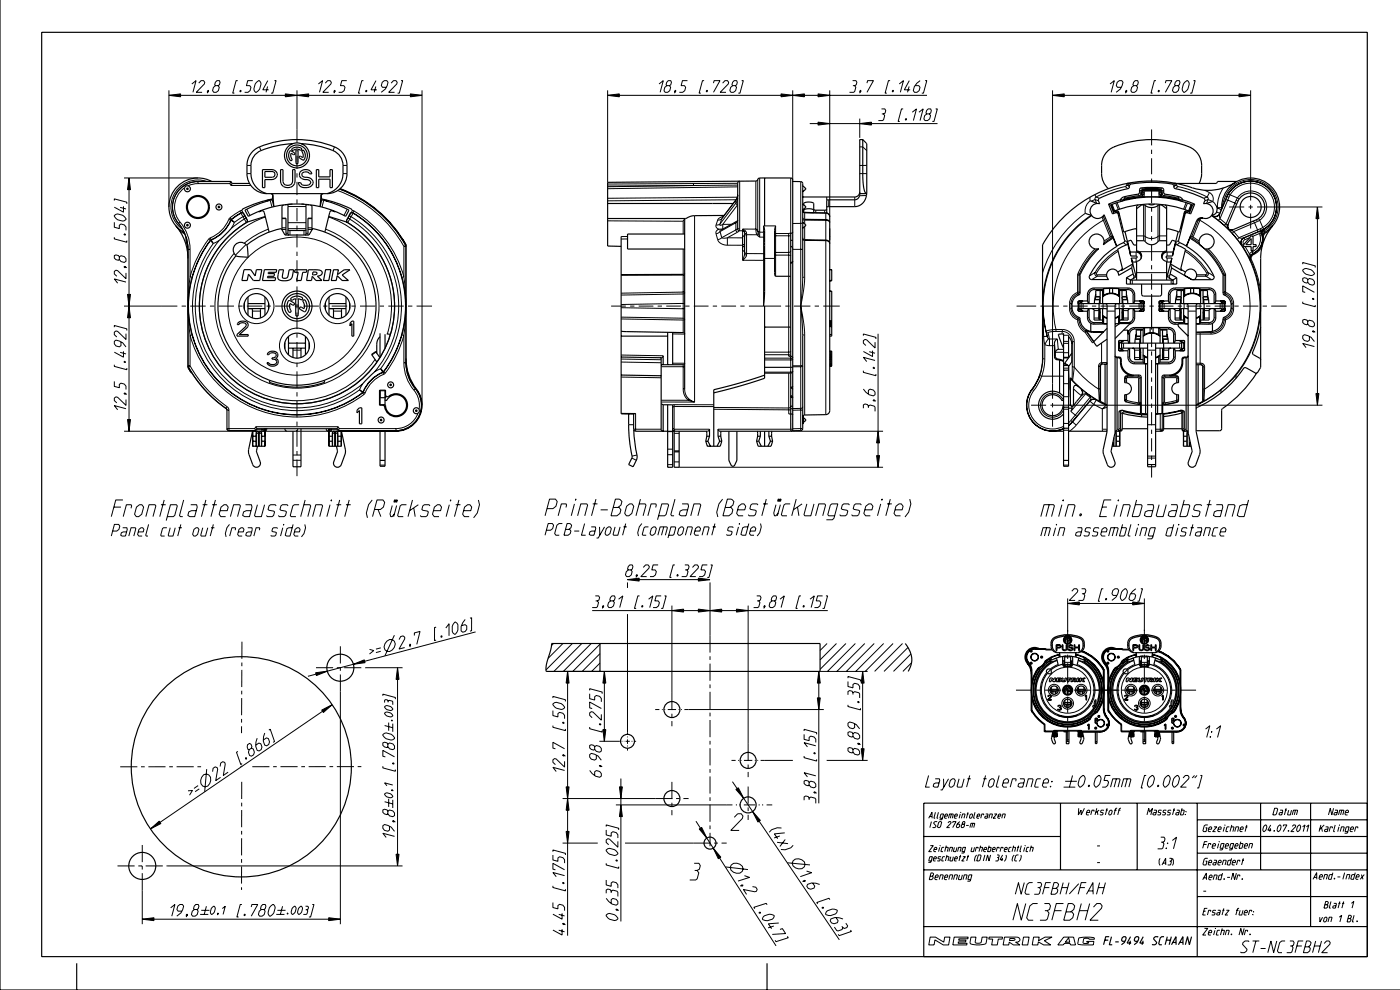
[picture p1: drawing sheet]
<svg xmlns="http://www.w3.org/2000/svg" width="420mm" height="297mm" viewBox="0 0 420 297" stroke-linecap="round" stroke-linejoin="round" font-family="sans-serif">
<g fill="none" stroke="#000" stroke-width=".35">
<path d="M0 0v296.7h419.9M12.5 9.7h397.5v277h-397.5zM55.6 55.9a.91 .91 0 0 1 1.5 .3 .91 .91 0 0 1-.9 1.2 .91 .91 0 0 1-.8-1.2zM63.5 54.4a8.7 8.7 0 0 0-11.8 3.5 8.7 8.7 0 0 0 3.5 11.8M69.3 54.4l-.4 .6M69.6 55l-.3-.6h-9.9a7.7 7.7 0 0 0-7.2 4.9 7.7 7.7 0 0 0 1.9 8.4 12 12 0 0 1 2.3 7v35.4M69.6 55l-.3 .6M69.6 55h5.2M78.7 50.8h2.9a1.5 1.5 0 0 1 1.6 1.5 1.5 1.5 0 0 1-1.6 1.5h-2.2v2.4h-.7zM79.4 51.4h2.3a.87 .87 0 0 1 .8 .9 .87 .87 0 0 1-.8 .8h-2.3zM80.1 58a6 6 0 0 1-6-6 7.6 7.6 0 0 1 1.7-6.7l2-1.3a29 29 0 0 1 23.9 .8l1.1 1.1a9.7 9.7 0 0 1 .1 9.7 6 6 0 0 1-4.8 2.4M80.1 58h18"/>
<path d="M80.5 59.9l-.5 .4M81.6 59.9l.1-.5a.9 .9 0 0 0-.4-1.4 1.43 1.43 0 0 1 .6 1.9l.2 2M81.6 59.9l-4 1.2-4.1 1.9 1 1.8 3.8-1.7 3.8-1.2M81.6 59.9l.5 2M81.7 59.6l-4.5 1.2-4.3 1.8-.3 .5 .3 .7M84.1 50.8h.8v3.6a1.48 1.48 0 0 0 1.4 1.2 1.48 1.48 0 0 0 1.4-1.2v-3.6h.8v3.6a2.2 2.2 0 0 1-2.2 1.8 2.2 2.2 0 0 1-2.2-1.8zM86.9 45.3l.3-.1 1.1 .6a.31 .31 0 0 1 .1 .4 .31 .31 0 0 1-.4 .1l-.7-.4a2.13 2.13 0 0 0 .3 1.9l-.2 .3a1.51 1.51 0 0 1-.8-2.2zM87.6 44.5a2.12 2.12 0 0 1 2.9 .2l-.4 .3-.7-.3v4.1l-.3 .3-.4-.3v-4.1l-.7 .3a.31 .31 0 0 1-.5 0 .31 .31 0 0 1 .1-.5zM87.8 43.1a24.6 24.6 0 0 0-10.8 2.8l-1.3 1.6a9.1 9.1 0 0 0-.4 5.3 6.3 6.3 0 0 0 4.8 5.2M89.9 51.6a2.1 2.1 0 0 1 3.6 .5h-.7a1.24 1.24 0 0 0-1.3-.6 1.24 1.24 0 0 0-1 .9l.1 .4 .8 .3a1.95 1.95 0 0 1 2.5 1.9 2.59 2.59 0 0 1-4.3 .2l-.2-.5h.8l.1 .4a1.99 1.99 0 0 0 2.9-.2 1 1 0 0 0-1.1-1.1 1.72 1.72 0 0 1-1.8-.4 1.72 1.72 0 0 1-.4-1.8zM90.3 43.1a24.6 24.6 0 0 1 10.8 2.8l1.3 1.6a9.1 9.1 0 0 1 .4 5.3 6.3 6.3 0 0 1-4.7 5.2M90.6 45.2l.1-.1a1.51 1.51 0 0 1 .8 2.1l-.6 .8-1.2-.9 .3-.3 .8 .4a2.13 2.13 0 0 0-.3-1.9z"/>
<path d="M94.9 50.8h.7v2.2h3.4v-2.2h.7v5.4h-.7v-2.5h-3.4v2.5h-.7zM96.4 59.6l3.6 .9 4.4 1.7 1.1 .7-.2 .8M96.5 59.9a32.7 32.7 0 0 1 8.2 3.1l-1 1.8-3.9-1.7-3.8-1.2M96.5 59.9l-.5 2M96.8 58a1.43 1.43 0 0 0-.6 1.9l-.2 2M96.9 58a.94 .94 0 0 0-.5 1.5l.1 .4M97.6 59.9l.5 .4M101.9 56.7a36.7 36.7 0 0 1 19.9 17.1M102 56.5a37.5 37.5 0 0 1 19.8 16.9M221.2 58.4l-.4 1.3-4.3 5.7M221.8 54.3l-.4 .2-.2 .4v13.3M229.3 53.3h7.8l.4 .2 .2 .4v75.2l2.4-.1 .4-.1 .2-.5v-27.9"/>
<path d="M229.3 53.3l-1.8 .1-.4 .6-.5 .3-44.4 .3v19.1l4.1 .1M229.3 53.3v14.4h-.3l.3 1.3v3.6M237.7 54.4l2.6 .1 .4 .3v.9M240.7 55.7l.8 .6M240.7 55.7v27.3M241.5 56.3v.5M241.5 56.8l-.8 .7M257.8 57.5a1.5 1.5 0 0 1-1.5 1.5h-15.6M257.8 58h2.1M257.8 58v.3a1.64 1.64 0 0 1-1.5 1.6l-8.3 .1-.1 3.8M258.7 41.8l1.2 1.3v14.9M258.7 41.8v10.9l.2 3.2a2.08 2.08 0 0 0 1 2.1"/>
<path d="M258.7 41.8h-.9v16.2M259.9 58a3.9 3.9 0 0 1-3.6 3.9l-8.4 .2M337.9 59.6v.3M338.3 54.9l-.9 1M342.2 57.3l1.6-.3a10.4 10.4 0 0 1 4.4 .1l.3 .2M342.5 56.8h5.6M343.1 59l-6.4 .9M347.6 59l6.3 .9M347.7 59.1l-.2-1.8-3.8-.1-.6 .2-.1 1.7M352.3 54.9l.9 1M352.7 59.6v.3M356.6 44a30 30 0 0 0-22.5 0 6 6 0 0 0-3.8 5.6v2.4a6 6 0 0 0 2.1 4.6"/>
<path d="M356.6 44a6 6 0 0 1 3.7 5.6v2.4M360.3 52l-.2 1.6-.6 1.4M367.9 59l.5-.9a7.7 7.7 0 0 1 12.4-1.2 7.7 7.7 0 0 1-2.8 12.3l-4.9 2.1M370.3 54.7a16.1 16.1 0 0 1-15 .9 37.5 37.5 0 0 0-42.7 17.8v34a17.1 17.1 0 0 1-3.9 10.5 7.8 7.8 0 0 0 6.9 11.3M370.9 54.4h-5.8l-.3 .6h-12M52.7 67.7a15 15 0 0 1 3.7 9.8M56.1 72.5l.1 .2M69.3 68.5l-3.5 3.5M70.6 73.3a2.19 2.19 0 0 1 2.7-.4 2.19 2.19 0 0 1 1 2.5l.1 1.7h-.3a6.3 6.3 0 0 1-3.5-.6 2.25 2.25 0 0 1 0-3.2zM72.9 63.8l1.3 2.2-.3 .7M72.9 63.8h.1M73.5 64.7l.2 .4"/>
<path d="M74 73.5a23.7 23.7 0 0 1 10.3-5l1.2 1.9h7.2l1.1-1.9a23.7 23.7 0 0 1 17.4 31.7 23.7 23.7 0 0 1-34.1 12 23.7 23.7 0 0 1-6.3-35.6M74.2 66.4v.1M74.2 66.5a29.2 29.2 0 0 0-7.5 44.1 29.2 29.2 0 0 0 44.7 0 29.2 29.2 0 0 0-7.5-44.1M77.5 63.4l1.1-.2 .5 .2 1.6 6.2M79.5 64.9l-5.3 1.6M82.1 61.9a30.6 30.6 0 0 1 13.9 0M84.6 65.4h1.2l.1 5M85 61.4l-.4 .4v7.1M86.3 61.3l.1 9M86.4 68.9l.6 .2h4.2l.6-.2M86.4 70.3l.2 .1M86.4 70.3l.1 .1"/>
<path d="M87.7 61.2l-2.3 .1M90.4 61.2h.8M91.7 70.3l-.2 .1M91.7 70.3l-.1 .1M91.8 61.3l-.1 9M91.8 61.3h.9M93.1 61.4l.5 .4v7.1M93.6 65.4h-1.2l-.1 5M98.6 64.9l5.3 1.6M100.6 63.4l-1.1-.2-.5 .2-1.6 6.2M103.9 66.4v.1M105.3 63.7h.1"/>
<path d="M105.3 63.7l-1.4 2.3 .3 .7M120.5 71.7l1.3 1.7M121.8 73.4v35.3a13.2 13.2 0 0 0 3.6 8.9 7.6 7.6 0 0 1-6.6 11.5h-17.4l-.3-.6M121.8 73.4h-.2M182.2 61h31.4M186.3 70.9v53.1l3.7 .1M205.1 65.9l-.2 .4M205.1 65.9l.3-.4-.1 51.1M205.1 65.9h.1M205.3 70.1h-17.1v4.5h17.1M213.6 61h6.3M216.7 68.7h-1.1"/>
<path d="M217.1 64.6h-9.1l-2.4 .9h-23.4M221.2 66l-5.2 3.1M222.7 73.9h.6M222.7 73.3h.6M223.3 70.7h-.6v4.5h.6M223.3 70.7v.1M223.3 69.9v6.2M229.3 72.6v14.8l-.3 4.3h.3v21.7l-7.6 2.3-7.7 2M232.6 67.7l-.3 1.5 .1 13.4 .2 .2 4.5 .1M237.1 69.8v37M237.1 78.7h.1M237.1 73.8l.4 .2 .2 .5"/>
<path d="M237.1 72l.6 .2M237.1 78.8h.1M237.7 78.3l-.6 .5M237.7 78.2l-.6 .5M237.7 69.5l-.3 .4-.9 .1M240.7 63.1l.2 .4 .4 .2M240.7 66.6l.8 .7M240.7 61.1l.8 .7M240.8 63.3l.1 .2M240.8 63.3v.1M240.9 61.3h.1M240.9 63.5l.1 .1"/>
<path d="M240.9 63.5l.4 .2M241 63.6h.1M241 63a2.69 2.69 0 0 1 3 0M241 61.4v-.4a2.57 2.57 0 0 1 3 0v2.7h-2.7M241 62.7v.6h-.2M241.3 63.7l6.5 .1 .6 .3 .4 .7v58.3l-.2 .7-.6 .4-6.7 .2-.4 .1-.2 .5M241.5 61.8v.5M241.5 67.3v.4M241.5 62.3l-.8 .6M241.5 67.7l-.8 .7M244 62.7l.6 .3h2.8l.5-.3M248.8 70.9v.1"/>
<path d="M248.8 68.5v3.5M325.4 63.9l1.9 .6a33.2 33.2 0 0 0-14.7 30.2v7M326.9 60.2l2 .8M330.8 64.7l.5 1.1M332.4 61.2l3.5-1.3 1.1-.9 4.4-.9 .6-1.7 3.8-.2a5.2 5.2 0 0 1 3.1 .4l.3 1.5 2.1 .4a5 5 0 0 1 3.1 1l.4 .4 3.4 1.3M332.4 61.2l1.2 2.9 1.4-.5 .6 .5M332.4 61.2l.6 .2M333 61.4a32.7 32.7 0 0 1 24.6 0M333 61.4l.9 2.1M333.3 61.3l.8 2M333.8 63.4a30.6 30.6 0 0 1 23 0M333.9 63.5l.9-.3 .6 .2 1.6 6.1 .3-.1"/>
<path d="M333.9 63.5l.1 .5M334.5 63.8h.5l.3 .4 1.9 8-.3 .5-2 1M334.8 73.9l-1.2-3-.1 .6-2.6 1.8a2.25 2.25 0 0 0-1.6-3.1 2.25 2.25 0 0 0-2.7 2.3 2.25 2.25 0 0 0 2.8 2 19.7 19.7 0 0 0-5.5 7.9v5.4l-.4 .6a3.8 3.8 0 0 0-2.1 3.4 3.8 3.8 0 0 0 2.2 3.3l.3 .5a3.9 3.9 0 0 0 3.2 3.7M334.8 73.9a20.7 20.7 0 0 0-8.1 8.8v.6l.7 .5h5a1.8 1.8 0 0 1 .5-3 1.8 1.8 0 0 1 2.5 1.7l3.9-2.2M334.9 73.7l-3.8-9.4a2.25 2.25 0 0 1-2.9 1 2.25 2.25 0 0 1-1.2-2.9 2.25 2.25 0 0 1 2.7-1.3l-.4-1.1 .4-.6 4.1-1.7 4.4-1.1 .4-.4 .1-.7 .5-.3a34.8 34.8 0 0 1 12.5 .1l.3 .9 .4 .4 4.4 1.1 4.2 1.7 .3 .6-.4 1.1a2.25 2.25 0 0 1 2.9 2.2 2.25 2.25 0 0 1-3.1 2 1.5 1.5 0 0 0-1.9 .9l-3 7.5M334.9 73.7l-.1 .2M336.3 60.3l.1-.1a3.2 3.2 0 0 1 2.9-1.2l2.6-.5 .3-1.5a5.9 5.9 0 0 1 3.6-.4l2.4 .2 .5 1.7 3.2 .6a3 3 0 0 1 2.5 1.2M337.3 69.4l.8 2.9M338.1 72.3l1-.3 .9 1.4h.8M338.1 72.3l.8 3.2M339.1 76.7l-1-4-.2 .6-2.8 1.4 1.5 5.7M339.1 76.7l-.3-1.2h1.9a1.5 1.5 0 0 1 1.4 2.1"/>
<path d="M339.1 76.7h1.6l.3 .3-.3 .3h-1.5M339.2 77.3l.3 .9M339.2 77.3l.5 1.8M339.5 78.2l.1 .3h1.2M339.5 78.2l1.1 4.6-1.6 1.1-1.2-.7M339.7 79.1l-3.4 2 .3-.7M339.7 79.1l-.4 1.2M340.8 68.9l-.2-.4-3.3 .9M340.8 72.1l2.3 .1a2.69 2.69 0 0 0 4.4 0l2.3-.1M340.8 75.2l.8 .2M341.3 61.4l-.5 .4v13.6l.8 .3M341.6 75.4a1.58 1.58 0 0 1 .7 1.8 1.58 1.58 0 0 1-1.5 1.1v5.6"/>
<path d="M341.6 75.7l.7 1.1M341.6 75.4v.3M342.3 61.4l.9 .1a3.4 3.4 0 0 0 4.2 0l.9-.1M342.3 61.4l-1.5 1.1M342.3 61.3v.1M344.4 61.2a1.65 1.65 0 0 0 1.8 0M348.3 61.3v.1M348.3 61.4l1.5 1.1M349 75.7l-.4 .5-.3 .7M349 75.4a1.58 1.58 0 0 0-.6 1.8 1.58 1.58 0 0 0 1.4 1.1v5.6M349 75.4v.3M349.3 61.4l.5 .4v13.6l-.8 .3"/>
<path d="M349.8 68.9l.2-.4 3.3 .9M349.8 75.2l-.8 .2M351 79.1l.3 1.2M351.2 78.2l-.2 .3h-1.2M351.2 78.2l-1.1 4.6 1.6 1.1 1.2-.7M351.4 77.3l-.4 1.8M351.4 77.3l-.2 .9M351.6 76.7l1-4 .1 .6 2.8 1.4-1.4 5.8 .3 .6-3.4-2M351.6 76.7l.2-1.2h-1.8a1.5 1.5 0 0 0-1.4 2.1M351.6 76.7h-1.6l-.3 .3 .3 .3h1.4M352.5 72.3l-.8 3.2M352.6 72.3l-1.1-.3-.8 1.4h-.9"/>
<path d="M353.3 69.4l-.7 2.9M355.8 73.7v.1M355.8 73.8l1.2-2.9v.4a22.4 22.4 0 0 1 9.7 11.2l.1 5.6a3.7 3.7 0 0 1 2.3 3.2 3.3 3.3 0 0 1-2.1 3.8l-.3 .3a4.1 4.1 0 0 1-3.1 3.9M355.8 73.8a19.8 19.8 0 0 1 8.3 9.3l-.2 .5-.6 .2h-5.9l-6.1-3.5M356.2 63.8h-.5l-.3 .4-2 8 .4 .5 2 1M356.8 63.5l-1-.3-.5 .2-1.6 6.2-.4-.2M356.8 63.5l-.1 .5M357.3 61.3l-.8 2M357.6 61.4l-.8 2.1M358.2 61.2l-1.2 2.9-1.4-.5-.6 .5M358.2 61.2l-.6 .2M360.2 70.8a2.25 2.25 0 0 1 3.8 1 2.25 2.25 0 0 1-2.8 2.7l-1.4-1.2-.2-.6a2.24 2.24 0 0 1 .6-1.9z"/>
<path d="M360.6 65.4a1.5 1.5 0 0 0-1.4 .9M363.6 60.4l-1.8 .6M365 62.5l-.1 .3a1.75 1.75 0 0 1-1.5 1.7l.1 .1M366.2 62.8l-.4 1.1M366.3 62.2a8.7 8.7 0 0 1 13-7.7 8.7 8.7 0 0 1 0 15.1M366.4 62.5l1.4-3.3a7.8 7.8 0 0 1 12.2-3.1 7.8 7.8 0 0 1-.9 12.6 2.78 2.78 0 0 0-.5 2.9 4.8 4.8 0 0 1-2.9 4.4 4.7 4.7 0 0 0 2.9-4.9M367 67.4l1.4 1.3M368.3 67.2l-.1 .9 .2 .5M368.4 68.7l1.2 1.4M368.4 68.7h.1M368.4 68.7l-.2-1.3 3-7a4.2 4.2 0 0 1 6.8-1.3 4.2 4.2 0 0 1-1.3 6.8l-6.9 2.9M368.4 68.7l.8 .2 .6-.1"/>
<path d="M368.4 68.6l.6 .3 .8-.1M368.4 68.6v.1M372.4 73.5l2.5 4.5-.1-.8 .3-.7M375 78a32.7 32.7 0 0 1-4.4 34.4M375.2 70.7h.5v2.6h1v.6h-1v1.3h-.5v-1.3h-2.3v-.6zM375.2 71.5v1.8h-1.6zM379 68.7l-1 .5M379 68.7l-.5 .5-.2 .7M379 68.6v.1M381.6 67.7a15 15 0 0 0-3.6 9.8v32.6l-.8 1.4-.5 .3-3-1.6h-.5a36.1 36.1 0 0 1-14.5 12.1v.1M57.6 83.1a33 33 0 0 0-1.2 8.6 33 33 0 0 0 1.2 8.7M71.6 96.5a1.73 1.73 0 0 1 2.8 1l-.3 .6-2.3 2.2h2.6v.4h-3.3v-.4l2.8-2.8a1.27 1.27 0 0 0-2.3-.2h-.5z"/>
<path d="M73.2 80.8h2l1.3 1.9 .4-1.9h1.6l-.6 3.3h-1.9l-1.5-1.9-.4 1.9h-1.6zM73.3 90.8v1.9M74.4 89v5.5M74.4 91h5M74.4 92.5h5M74.5 92.5l1.2 .2v2.6M78.1 92.7v2.6M79.3 80.8h3.7l-.2 .8h-2.3l-.1 .4h1.9l-.1 .8h-1.9l-.1 .4h2.5l-.2 .9h-3.8zM79.4 89v5.5M80.5 90.8v1.9M83.7 80.8h1.3l-.3 1.7a.84 .84 0 0 0 .8 1 .84 .84 0 0 0 .9-.9l.3-1.8h1.3l-.3 2a1.77 1.77 0 0 1-2.3 1.3 1.5 1.5 0 0 1-2.1-1.1zM86.6 90.1l1.5 .7 .2 .3-.4 .4-1-.6a2.56 2.56 0 0 0 .4 2.3l-.2 .4a1.64 1.64 0 0 1-1-2.3z"/>
<path d="M87.3 89.3a2.61 2.61 0 0 1 3.4 .2l-.3 .3-1-.3v4.9l-.3 .3-.4-.3v-4.9l-.9 .4a.38 .38 0 0 1-.6-.1 .38 .38 0 0 1 .1-.5zM88.5 80.8h3.5l-.1 .8h-1.1l-.5 2.5h-1.4l.5-2.5h-1.1zM90.9 90l.3-.1 .3 .1a2.54 2.54 0 0 1-.2 3.4l-1.3-.7-.2-.3 .4-.4 1 .5a2.56 2.56 0 0 0-.4-2.3zM92.5 80.8h2.2a1.63 1.63 0 0 1 1.9 1l-.4 .7-1 .3 1.3 1.3h-1.8l-1.1-1.3-.2 1.3h-1.5zM93.9 81.5h.3a.47 .47 0 0 1 .7 .1 .47 .47 0 0 1-.2 .7l-1 .1zM97.6 90.8v1.9M97.6 80.8h1.6l-.6 3.3h-1.6zM98.7 91h5M98.7 89v5.5M98.7 92.5h5M98.8 92.5l1.2 .2v2.6M100 80.8h1.5l-.3 1.5 2-1.5h1.7l-2.3 1.6 1.9 1.7h-1.9l-1.5-1.5-.3 1.5h-1.5z"/>
<path d="M102.4 92.7v2.6M103.7 89v5.5M104.8 90.8v1.9M105.5 96.2h.6v4.5h-.6v-3.7l-.5 .7v-.8zM114 99.9v7.2M120.5 83.1a33 33 0 0 1 1.2 8.6 33 33 0 0 1-1.2 8.7v-.1M186.3 99.3l18.6 .4 .4 .4M200.2 99.6v9.7M201.7 99.6v9.7M237.1 98h-7.8M248.8 87.2h.6v13.5h-.6M248.8 97.3h.6"/>
<path d="M248.8 96.2h.6M248.8 84.1h.6M248.8 80.8h.6v3.3h-.6M248.8 97.9h.6M248.8 97.5h.6M248.8 96.9h.6M248.8 96.5h.6M248.8 96.3h.6M318.9 99.9v39.8h1.5v-30.2h-1.5M323.3 90.3v.8M323.3 90.3v2.9M323.3 93.2l.1 .1"/>
<path d="M323.3 92.4v.8M323.3 92.4l1.4 .8M323.3 92.4h.3M323.4 90.2l-.1 .1M323.4 93.3h2.7M323.4 90.2h2.7M323.4 90.2h1.3M323.6 91.1v1.3M323.6 91.1l.6-.4v2.1M323.6 92.4l.6 .4M323.6 91.1h-.3M324.2 92.5h7.1l.7 .2"/>
<path d="M324.2 91h18M324.2 92.7l.5 .5M324.7 90.2l-.5 .6M324.7 90.2l-1.4 .9M324.7 93.2l-1.3 .1M326.1 93.3v2.3l.4 .7 .6 .6M326.1 90.2a3.5 3.5 0 0 1 .6-3.3l1.4-.6h10.2a1.98 1.98 0 0 1 1.9 2v1.9M326.1 90.2l.3 .8M326.4 92.5l-.3 .8M326.6 92.5v2.7a1.5 1.5 0 0 0 1.5 1.5h2.5M327.1 99.3l3.7 .3-3.6-.1-1.6-.5 2.4 3.4M327.1 96.9l.9 .2h4"/>
<path d="M327.1 96.9v2.4M327.5 92.5l.4 .2 .2 .4v2.8h2.5M328.2 89.8h1.5M328.2 89.8v1.2M328.6 89l-.4 .8M328.6 89h1.3M328.6 88.3l-.3 1.4M329.5 92.5l.1 3.4M329.6 91v1.5M329.6 92.5v.5M329.7 94h.2M329.7 93.3l-.1 2.3"/>
<path d="M329.7 89.8v1.2M329.7 93.2h.1M329.7 93.2l.1 .2M329.8 93.4h.1M329.8 93.4l.1 .6M329.9 89l-.2 .8M329.9 94v1.9M329.9 87.1v1.9M330.6 89a3.7 3.7 0 0 1 5.1 0M330.6 86.8h-2.5a1.5 1.5 0 0 0-1.5 1.5v2.7M330.6 94.5l1.4 .8M330.6 86.8v4.2"/>
<path d="M330.6 96.7l.3 .3M330.6 88.8a3.9 3.9 0 0 1 5.1 0M330.6 94.7l1.4 .7M330.6 92.5v4.2M330.6 87.1h-2v1.9M330.8 91l.9 .1 .3 .6v37.5M330.9 86.5v2M330.9 94.9v2.1M330.9 86.5l-.3 .3M330.9 97h1.1M332 98.4l-4.4 4.4M332.7 86.4v1.5"/>
<path d="M332.7 86.4l-1.8 .1M332.7 86.4h.9M333.6 86.4v1.5M333.6 86.4l1.8 .1M334.4 97.9l1.4-.9 3.3-.2-4.7 4.7M335.4 86.5v2M335.4 94.9v2.1l.3-.3M335.4 86.5l.3 .3M335.6 91l-1 .1-.2 .5v14.8l.3 .6 1.3 .2 .2 1.3a3.9 3.9 0 0 0 3.9 3.9h1.7l.4 .6v10.9M335.7 92.5v4.2M335.7 87.1h2.1v1.9M335.7 94.7l-1.3 .7"/>
<path d="M335.7 86.8h2.6a1.5 1.5 0 0 1 1.5 1.5v2.7M335.7 86.8v4.2M335.7 94.5l-1.3 .8M335.7 97h-1.3M336.4 87.1l.1 1.9M336.5 89l.1 .8M336.5 94l-.1 1.9M336.5 94h.2M336.5 89h1.3M336.5 80.3l-.1 .5-1.2 .7M336.6 93.2l-.1 .8M336.6 93.2h.1"/>
<path d="M336.6 93.3l.1 2.3M336.6 89.8l.1 1.2M336.6 89.8h1.5M336.8 91v2M336.9 92.5l-.1 3.4M336.9 98.9h1.3v3.1M337.8 88.3l.2 1.4M337.8 89l.3 .8M337.8 83.2v1.9h15.1v-1.9M338.1 89.8l.1 1.2M338.9 92.5l-.5 .2-.1 .4v2.8h-2.6M338.9 85.1v-1.2h12.9v1.2"/>
<path d="M339.3 80.3l.5 1.8M339.8 92.5v2.7a1.5 1.5 0 0 1-1.5 1.5h-2.6M339.8 82.1l.2 .9-.3 .5M339.8 82.1l-2 1.1M340 92.5l.2 .8M340.2 93.3a3.8 3.8 0 0 1-.4 3.1l-1.1 .7M340.2 90.2l-.2 .8M340.2 93.3h2.7M340.2 90.2h2.7M341.6 93.2l1.3 .1M341.6 90.2l1.4 .9M341.6 90.2l.6 .6"/>
<path d="M342 98.9v1.9M342.2 92.5h-7.2l-.6 .2M342.2 92.7l-.6 .5M342.3 85.1v3l.2 .5 .4 .1h5.1l.3-.6v-3M342.8 98.6h-2.6a1.5 1.5 0 0 0-1.5 1.5v2.7M342.8 91.1l-.6-.4v2.1M342.8 91.1v1.3M342.8 98.6v4.2M342.8 92.4l-.6 .4M342.8 92.4h.2M342.8 91.1h.2M342.8 98.9h-2.1v1.9"/>
<path d="M342.9 90.2l.1 .1M342.9 90.2h-1.3M343 92.4v.8M343 92.4l-1.4 .8M343 90.3v2.9M343 90.3v.8M343 93.2l-.1 .1M343.2 98.2v2.1M343.2 98.2l-.4 .4M344.9 98.2h-1.7M344.9 98.2h.9M344.9 98.2v1.5"/>
<path d="M345.3 88.7v9.4M345.8 98.2h1.7M345.8 98.2v1.5M347.5 98.2l.4 .4M347.5 98.2v2.1M347.6 93.2l.1 .1M347.6 90.3v.8M347.6 90.3v2.9M347.6 92.4h.3M347.6 92.4l1.4 .8M347.6 92.4v.8M347.7 90.2l-.1 .1"/>
<path d="M347.7 93.3h2.7M347.7 90.2h2.7M347.7 90.2h1.3M347.9 98.9h2v1.9M347.9 98.6h2.5a1.5 1.5 0 0 1 1.5 1.5v2.7M347.9 91.1h-.3M347.9 92.4l.6 .4M347.9 91.1v1.3M347.9 98.6v4.2M347.9 91.1l.6-.4v2.1M348.5 92.5h7.1l.7 .2M348.5 91h18"/>
<path d="M348.5 92.7l.5 .5M348.6 98.9v1.9M349 93.2l-1.3 .1M349 90.2l-.5 .6M349 90.2l-1.4 .9M350.4 93.3v1.9a2.18 2.18 0 0 0 2.9 2M350.4 90.2a3.5 3.5 0 0 1 .6-3.3l1.4-.6h10.2a1.98 1.98 0 0 1 2 2v1.9M350.4 90.2l.2 .8M350.6 92.5l-.2 .8M350.9 92.5v2.7a1.5 1.5 0 0 0 1.5 1.5h2.5M350.9 82.1l-.3 .9 .3 .5M350.9 82.1l2 1.1"/>
<path d="M351.3 80.3l-.4 1.8M351.8 92.5l.4 .2 .2 .4v2.8h2.5M352.5 89.8h1.5M352.5 89.8v1.2M352.9 89l-.4 .8M352.9 89h1.3M352.9 88.3l-.3 1.4M353.8 92.5l.1 3.4M353.9 91v1.5M353.9 92.5v.5M354 94h.2M354 93.2h.1"/>
<path d="M354 93.3l-.1 2.3M354 89.8v1.2M354 93.2l.2 .8M354.1 80.5l1.4 1M354.2 89l-.2 .8M354.2 94v1.9M354.2 87.1v1.9M354.9 86.8h-2.5a1.5 1.5 0 0 0-1.5 1.5v2.7M354.9 89a3.7 3.7 0 0 1 5.1 0M354.9 94.5l1.4 .8M354.9 96.7l.3 .3M354.9 86.8v4.2"/>
<path d="M354.9 94.7l1.4 .7M354.9 88.8a3.9 3.9 0 0 1 5.1 0M354.9 87.1h-2v1.9M354.9 92.5v4.2M355.1 91l.9 .1 .3 .4v14.9l-.4 .6h-1.1l-.3 .4a4.2 4.2 0 0 1-4 5h-1.7l-.4 .6v10.9M355.2 82.5l2.4 1.3M355.2 82.5a1.8 1.8 0 0 1 2.5-1.7 1.8 1.8 0 0 1 .5 3M355.2 97h1.1h-3v.7l3 3M355.2 86.5l-.3 .3M355.2 86.5v2M355.2 94.9v2.1M357 86.4l-1.8 .1"/>
<path d="M357 86.4h.9M357 86.4v1.5M357.9 86.4l1.8 .1M357.9 86.4v1.5M359.7 97h-1M359.7 86.5v2M359.7 94.9v2.1M359.7 86.5l.3 .3M359.9 91l-1 .1-.2 .5v37.6l1.2 6-1.3 4a1.2 1.2 0 0 1-1.5 .8 1.2 1.2 0 0 1-.8-1.6l1.2-3.2-1.2-6M360 94.7l-1.3 .7M360 87.1h2.1v1.9M360 92.5v4.2"/>
<path d="M360 94.5l-1.3 .8M360 86.8h2.6a1.49 1.49 0 0 1 1.5 1.5v2.7M360 86.8v4.2M360 96.7l-.3 .3M360.7 87.1l.1 1.9M360.8 94l.1-.8 .1 2.4M360.8 89l.1 .8M360.8 94h.2M360.8 89h1.3M360.8 94l-.1 1.9M360.9 89.8h1.5M360.9 89.8l.1 1.2"/>
<path d="M361.1 92.5v.5M361.1 91v1.5M361.2 92.5l-.1 3.4M362.1 88.3l.2 1.4M362.1 89l.3 .8M362.4 89.8l.1 1.2M363.2 92.5l-.5 .2-.1 .4v2.8h-2.6M363.6 99.3l-4.9 .2M363.6 96.9l-1 .3-3.9-.1M363.6 96.9v2.4M364.1 92.5v2.7a1.5 1.5 0 0 1-1.5 1.5h-2.6M364.3 92.5l.3 .8"/>
<path d="M364.6 93.3a4 4 0 0 1-.4 3.1l-.6 .5M364.6 93.3h2.6M364.6 90.2h2.6M364.6 90.2l-.3 .8M365.9 93.2l1.3 .1M365.9 90.2l1.4 .9M365.9 90.2l.6 .6M366.5 92.5h-7.2l-.6 .2M366.5 92.7l-.6 .5M367.1 92.4h.2M367.1 91.1h.2M367.1 92.4l-.6 .4"/>
<path d="M367.1 91.1l-.6-.4v2.1M367.1 91.1v1.3M367.2 90.2h-1.3M367.2 90.2l.1 .1M367.3 92.4l-1.4 .8M367.3 92.4v.8M367.3 93.2l-.1 .1M367.3 90.3v2.9M367.3 90.3v.8M378 98l-.8 3.4-1.6 4.4 .3 .5 2 1.2 .1 .4M56.4 110.1l1.1 1.7M56.4 109.6a35.7 35.7 0 0 0 11.4 12.8"/>
<path d="M56.5 110l-.1 .1M80.6 105.5a1.67 1.67 0 0 1 2.7 1l-.6 .9a1.19 1.19 0 0 1 .7 1.4 1.19 1.19 0 0 1-1.3 .9l-1.5-.3-.5-.7h.4a1.54 1.54 0 0 0 2.5 0v-.4a1.1 1.1 0 0 0-1.4-.7v-.4a1.03 1.03 0 0 0 1.3-.9 1.37 1.37 0 0 0-2.3 0h-.5zM80.9 114l-.2 .6a24.3 24.3 0 0 0 16.7 0l-.2-.6M85.4 102.6v1.9M86.5 102.8h5.1M86.5 100.8v5.5M86.5 104.3h5.1M87.9 104.3v2.8M90.3 104.3v2.8M91.6 100.8v5.5M92.7 102.6v1.9M112.3 111.5l-3.5 3.5"/>
<path d="M113.9 107.2l-1.3-1.8-1.2 .8 1.6 2.3M113.9 116.9l.1 4.5M113.9 100.9l-.9 1.6v3.3M114 119.2h1.5M114 119l-.2 .3M115.5 119.7l.3 .3a3.3 3.3 0 0 1 3.3-1.7 3.3 3.3 0 0 1 2.7 2.5 3.2 3.2 0 0 1-2.7 3.8 3.2 3.2 0 0 1-3.5-3.2h-1.8v-4.5h1.8v1.4a.6 .6 0 0 0 .3 .5 .6 .6 0 0 0 .7 0 3.5 3.5 0 0 1 5.2 1 3.5 3.5 0 0 1-1.9 4.9 3.5 3.5 0 0 1-4.6-2.8l-.6-.5M115.5 100.2v4.1M115.5 116.9v4.5M115.6 117l-.1 .2M115.7 118.6l-.2 .2M116 100.1l1 .2M121.8 107.4a16.7 16.7 0 0 0 3.9 10.5 7.8 7.8 0 0 1-.7 8.2 7.8 7.8 0 0 1-7.8 3"/>
<path d="M122.9 113.1l-.2 .2M186.3 100.7h13.9M186.3 112.4l12 .2M186.3 107l12 .2M198.3 107.2v21.4l.1 .5 .5 .1v-7.9M198.3 107.2l.4-.2 .2-.4v2.7M205.3 108.8l-.4 .5h-6.6M229.3 112.4l-7.6 2.4-7.7 2v16.9M229.3 111.8h7.8M236.5 106.8h.6M237.1 106.8l.4 .1 .2 .4M237.1 119.1h.1"/>
<path d="M237.1 111.8v16.8M237.1 118.6l.6 .5M237.1 116.1l.6 .5M237.1 119.1l.6 .2M237.4 116h.3M237.7 111.2l-.2 .4-.4 .2M237.7 115.7l-.6 .4M237.7 109.9l-8.4 .2M248.8 105.2h.6v4.5h-.6M248.8 109.3h.6M248.8 108.7h.6M248.8 107.6h.6"/>
<path d="M248.8 107.2h.6M248.8 106.3h.6M248.8 100.3h.6M248.8 109.6h.6M248.8 109.4h.6M248.8 109h.6M248.8 108.3h.6M248.8 107.9h.6M248.8 107.7h.6M248.8 107.1h.6M248.8 106.9h.6M248.8 106.5h.6"/>
<path d="M248.8 105.9h.6M248.8 105.5h.6M248.8 105.3h.6M311.8 112.5l-1.5 3.1a7.9 7.9 0 0 0-1.7 9.1 7.9 7.9 0 0 0 8.2 4.4l2.1-.7M317.1 101.6l-.7 .5-.2 .8v4.2l.4 .5 .5 .2M317.1 107.8l.6 .1M317.3 104.7a1.13 1.13 0 0 0-.9 1v1a1.39 1.39 0 0 0 1.7 1.1l.8 .3M317.7 107.9v9.9M317.7 107.9l1.2 .5M318.9 119.7l-.3 .3-.2-.1a3.1 3.1 0 0 0-5.2-.5 3.1 3.1 0 0 0 1.3 5 3.1 3.1 0 0 0 4.3-3h.1M318.9 118.8a4.2 4.2 0 0 0-6.1-.5 4.2 4.2 0 0 0 0 6.2 4.2 4.2 0 0 0 6.1-.5M318.9 100.2l-1.6 .1 1.6 4"/>
<path d="M318.9 110.9h1.5M320.4 100.5v6.6M320.4 116.9h.1M320.4 111.3h.1M320.4 100.9l.7 1 .3 1.2v5.3l-1 1.5M320.4 119h.1M320.4 111.3l.2 4-.2 1.6M320.4 109.9v1.4M320.4 116.9v2.1M321.4 105.8l-2.4 3.7M323.4 115.9l.9 .8M323.4 115.9a.83 .83 0 0 0-1-.4 .83 .83 0 0 0-.5 1v5.2"/>
<path d="M323.4 115.9l-2.3-2.3-.1-.4v8.2M324.3 116.7a1.51 1.51 0 0 1 .1 1.7M324.3 116.7a1.5 1.5 0 0 1 0 1.9l-2.4 3.1M328.7 119.9l3 1.5M330.5 109.1h-.1M331.4 109.1v11.9M332 109.1l-1.6 .1-.4 .5v10.6M332 101.6l-3.1 2.2-1-1.3M332 108.7l-.4 .4M335 107.2v21.4l-.2 .5-.4 .1M335 107.2l.8 .2 .2 1.3a3.9 3.9 0 0 0 3.9 3.9l-2.5 .2-.2 1.9a1.8 1.8 0 0 1 2.1 1.8 1.8 1.8 0 0 1-2.1 1.8v1.6l.3 .4 3.8 .9M335 107.2l-.5-.2-.1-.4v22.6"/>
<path d="M335.5 105.1h.1M335.5 102.1v.8M335.5 102.1v3M335.5 104.3l1.4 .8M335.5 104.3h.2M335.5 104.3v.8M335.5 102.9h.2M335.5 105.1h2.7M335.5 102h2.7M335.5 102l1.4 .1M335.5 102v.1M335.7 104.3l.6 .3"/>
<path d="M335.7 102.9v1.4M335.7 102.9l.6-.3v2M336.3 102.8h18M336.3 104.5l.6 .6M336.3 104.3h7.8M336.9 105.1h-1.4M336.9 102.1l-.6 .5M336.9 102.1l-1.4 .8M337.4 119.9l.4 .6M338.2 105.1v1.9a1.98 1.98 0 0 0 2 2h3.3M338.2 102l.3 .8M338.2 100.1a1.98 1.98 0 0 1 2-1.9l10.2-.1a1.98 1.98 0 0 1 2 2v1.9"/>
<path d="M338.5 104.3l-.3 .8M338.7 104.3v2.7a1.5 1.5 0 0 0 1.5 1.5h2.6M339.6 104.3l.4 .2 .2 .4v2.9h2.6M340.4 101.7h1.5M340.4 101.7l-.1 1.1M340.7 100.8l-.3 .9M340.7 100.8h1.3M340.7 100.1l-.2 1.4M341.6 104.4l.1 3.4M341.7 102.8v1.5M341.7 104.3v.5M341.8 105.8h.2"/>
<path d="M341.9 105.1l-.2 2.4M341.9 101.7l-.1 1.1M341.9 105.1h.1M341.9 105.1l.1 .7M342 100.8l-.1 .9M342 105.8v2M342.8 100.8a3.7 3.7 0 0 1 5.1 0M342.8 106.3l1.3 .8M342.8 108.5l.4 .5M342.8 100.6a3.9 3.9 0 0 1 5.1 0M342.8 106.5l1.3 .8M342.8 104.3v4.2"/>
<path d="M343.2 109h.9h-.6M343.2 106.9v2.1M343.5 109v15M344.1 102.8v37.1h2.4v-37.1M346.5 104.3h7.8M347.1 109v15M347.5 109h-1h.6M347.5 106.9v2.1M347.9 104.3v4.2M347.9 106.5l-1.4 .8M347.9 108.5l-.4 .5M347.9 106.3l-1.4 .8"/>
<path d="M348.6 105.8l.2-.7 .1 2.4M348.6 100.8l.2 .9M348.6 105.8h.2M348.6 100.8h1.3M348.6 105.8v2M348.8 101.7h1.5M348.8 101.7v1.1M348.9 102.8v2M349 104.3l-.1 3.5M349.9 100.1l.3 1.4M349.9 100.8l.4 .9M350.3 101.7v1.1"/>
<path d="M351 104.3l-.4 .2-.2 .4v2.9h-2.5M351.9 104.3v2.7a1.5 1.5 0 0 1-1.5 1.5h-2.5M352.2 104.3l.2 .8M352.4 105.1a3.5 3.5 0 0 1-.6 3.3l-1.4 .6h-3.3M352.4 105.1h2.7M352.4 102h2.7M352.4 102l-.2 .8M353.7 105.1h1.4M353.7 102.1l1.5 .8M353.7 102.1l.6 .5M354.3 104.5l-.6 .6M355 104.3h.2"/>
<path d="M355 102.9h.2M355 102.9l-.7-.3v2M355 102.9v1.4M355 104.3l-.7 .3M355.1 102l-1.4 .1M355.1 102l.1 .1M355.2 104.3v.8M355.2 104.3l-1.5 .8M355.2 102.1v3M355.2 102.1v.8M355.2 105.1h-.1M355.7 107.2v21.4l.1 .5 .5 .1"/>
<path d="M355.7 107.2l-.7 .1-.3 .3a4.2 4.2 0 0 1-4 5l2.5 .2 .2 1.9a1.8 1.8 0 0 0-2 1.8 1.8 1.8 0 0 0 2 1.8v1.7l-.5 .6-3.7 .7-.4-.2-.2-.4v3.3M355.7 107.2l.4-.2 .2-.4v22.6M358.7 109.3h1.6l.3 .6v10.1l-.3 .5-1 .5M359.3 109.3v11.7M360.2 109.3l.6 .6M360.8 116.6v3.4M366.1 116.8l-3 2.2-4.4 2.6M366.1 116.8v.9M370.6 112.4l-2.1 2.3-2.4 2.1M370.6 112.4v1M376.8 111.8a37.3 37.3 0 0 1-10.2 10.6l-.3 .5v5.6l-.2 .4-.4 .2h-7M67.8 122.4l.3 .5"/>
<path d="M67.8 122.4l.2 .4M68.1 122.9v5.6l.3 .5 8.3 .1 .4-.6M75.7 129.2l-1.2 6 1.3 4a1.2 1.2 0 0 0 1.5 .8 1.2 1.2 0 0 0 .7-1.6l-1.1-3.1 .3-1.6M75.7 129.1v4.6h3.8M75.8 130.7h1M75.8 130.7v1.5M75.8 129.1v1.6M75.8 132.2h1M75.8 132.2v1.5M76.4 128.4l.3 .6M76.7 127.9l.4 .6M76.8 132.2v1.5"/>
<path d="M76.8 130.7v1.5M77.1 128.5h24M77.4 129.2l-.6 .4v1.1M77.9 129.2l.5 .4 .1 1.1M78.5 130.7h1v1.5M78.5 130.7v1.5M78.5 132.2h1M78.5 132.2l-.1 1.5M79.1 128.5v.1M79.5 132.2v1.5M79.5 128.6l-.5 .6-3-.1M79.5 128.5v5.2"/>
<path d="M79.9 128.5v.4l-.4 .3M85.5 128.5l.1 .6 .5 .1h2.8l.3-.7M90.3 128.5v11.4h-2.4v-10.7M97.9 128.5l.1 .6 .6 .1M98.6 128.5v5.2h3.8M98.6 130.7h1.1M98.6 130.7v1.5M98.6 132.2h1M98.6 132.2v1.5M99.6 132.2l.1 1.5M99.7 130.7l-.1 1.5M100.2 129.2l-.5 .4v1.1"/>
<path d="M100.7 129.2l.6 .4v1.1M101.3 130.7h1v1.5M101.3 130.7v1.5M101.3 132.2h1M101.3 132.2v1.5M101.4 127.9l-.3 .6M101.7 128.4l-.3 .6M102.3 132.2v1.5M102.3 129.2l.1 4.5M102.4 129.2l1.2 6-1.3 4a1.2 1.2 0 0 1-1.5 .8 1.2 1.2 0 0 1-.7-1.6l1.1-3.1-.3-1.6M107.1 122.9l.7-.7h.7v4.8h-.7v-4l-.7 .7zM114 129.2v10.5h1.5v-10.5"/>
<path d="M114 138h1.5M118.8 129.2h-19.6l-.4-.2-.2-.4v2.1M124.2 122.5l.9-.3 .4 .3 .2 .5a.87 .87 0 0 1-.9 1 .89 .89 0 0 1-.8-.6 .89 .89 0 0 1 .2-.9zM186.3 123.9h4.3l-.6 .1v4.6l.4 .6h9.8M188.5 124.1l.2 7 .9 5.8-1.1 2.3 1.4 .7 1-2.2a4.7 4.7 0 0 0-.2-3l-.7-5.9M198.3 121l.6 .3M198.9 121.3h1.3M200.2 121.3h1.5v18.7h-1.5zM201.7 129.2h10.5l.6-.6v2.1M201.7 128.8l.6 .4M202.2 129.2v10.8h1.5v-10.8M211.6 132.2l.5 1.5h3.9l.4-1.5"/>
<path d="M211.6 132.2h.7M211.8 129.2l.1 1.5M211.9 130.7h.9M211.9 130.7l-.3 1.5M212.3 132.2l.8 1.5M212.8 130.7l-.5 1.5M215.3 130.7h.8M215.3 130.7l.5 1.5M215.8 132.2h.6M215.8 132.2l-.8 1.5M216.1 130.7l.3 1.5M216.3 129.2l-.2 1.5"/>
<path d="M218.6 129.2v8.8l.6 1.4 .6 .3 .5-.3 .7-1.4v-8.8M226.9 132.2l.4 1.5h3.9l.5-1.5M226.9 132.2h.6M227 129.2l.2 1.5M227.2 130.7h.8M227.2 130.7l-.3 1.5M227.5 132.2l.8 1.5M228 129.2v1.5M228 130.7l-.5 1.5M229.3 129.2v4.5M230.6 130.7h.8M230.6 130.7l.4 1.5"/>
<path d="M230.6 129.2v1.5M231 132.2h.7M231 132.2l-.7 1.5M231.4 130.7l.3 1.5M231.5 129.2l-.1 1.5M236.5 124l1.2 .3M237.1 122.5h.6M237.1 121.7h.6M237.7 128.8l-.6 .4h-21.2l-.6-.6v2.1M237.7 124l-.1 .2M240.9 124.6l-.2 2.4M240.9 125.1l.6 .5"/>
<path d="M241.5 125.6v.5M241.5 126.1l-.6 .5M315.6 129.2h3.3M318.6 122.3h.3M318.9 128.5l-1.6 .5-1.7 .2M318.9 138h1.5M318.9 128.3h1.5M318.9 122h1.5M320.4 129.2h11.6M320.4 121.4h.6M320.4 122.3h1.2M321 121.4l.5 .5"/>
<path d="M321.5 121.9l.1 .4M321.6 122.3l-.5 1M321.9 121.7l-.4 .2M322.9 124.8l-2.5 2.7M326.8 120.2l-6.4 7.4M329.6 120.2l.4 .1M330 120.3l1.4 .7M331.4 121l.6 .3M332 129.2l-1.2 6 1.2 4a1.2 1.2 0 0 0 1.6 .8 1.2 1.2 0 0 0 .7-1.6l-1.1-3.2 1.2-6M333.5 133.7h2.3M334.4 129.3l.3 .4v1M334.7 130.7h1v1.5"/>
<path d="M334.7 130.7v1.5M334.7 132.2h1M334.7 132.2v1.5M335.5 123.3l1-.3 5.5 1M335.7 132.2v1.5M335.7 129.2l.1 4.5M336 128.6l-.2 .5-.4 .1M336.5 128.5h7.6M336.5 123.9l3.4 .7 4.2 .4M341.3 121.2l.5-.2 .2-.4v3.4M341.9 120.6l-.2 .4-.4 .2M342.2 123.9l-.2 .1"/>
<path d="M342.2 123.9l1.3 .1M342.3 124.3l-5.4-.8-.4 .5v4.9l-.6 .3h-1.5M342.3 124.3v.6M342.3 124.3h1.8M343.5 124h.6M344.1 139.2h2.4M348.4 123.9l-1.9 .2 .6-.1M348.4 123.9l-1.3 .1M348.5 128.6l-.2 .5-.4 .1M348.6 124l.3 .1M348.9 124.1v4.8l-.6 .3h-1.8M348.9 124.1l4.9-.9 .5 .2 .1 .4v4.8l.5 .6"/>
<path d="M348.9 128.5h5.5M354.4 123.8l-5.5 1M354.9 133.7h2.3M354.9 129.2h.1M354.9 129.2h1.4M354.9 129.2v4.5M354.9 132.2h1M354.9 132.2v1.5M355.1 123.3l-.9-.4-5.6 1.1M355.9 132.2v1.5M355.9 130.7h-1v1.5M355.9 130.7v1.5"/>
<path d="M356.3 129.3l-.4 .4v1M359.3 121l-.6 .3M165.4 192.8h80.5v8.4h-82.1a12.2 12.2 0 0 1 1.1-5.7zM179.9 192.8v8.4M271.5 192.8a6.9 6.9 0 0 1 .8 8.4M308 198.8l.9 1.5 .3 1.8M309 194.9a.3 .3 0 0 1 .5 .1 .3 .3 0 0 1-.3 .4 .3 .3 0 0 1-.3-.4zM311.6 194.4a2.9 2.9 0 0 0-3.9 1.2 2.9 2.9 0 0 0 1.2 3.9M313.5 194.4l-.1 .2M313.6 194.4h-3.4a2.61 2.61 0 0 0-2.4 1.7 2.61 2.61 0 0 0 .8 2.9l.5 1.2 .1 1v11.8M313.6 194.4l.1 .2M313.6 194.4h.1"/>
<path d="M313.6 199.1l-1.2 1.2M313.7 194.6l-.1 .2M313.7 194.6h1.7M315 197.8v.2M315.2 198.4h.1M316.3 197.4l.6 .1 .5 1.9M316.7 193.2h1a.5 .5 0 0 1 .5 .5 .5 .5 0 0 1-.5 .5h-.8v.8h-.2zM316.9 193.4h.9l.1 .4-1 .2zM317 197.9l-1.8 .5M317.1 195.6h6M317.3 196.2l-.2 .2M317.7 196.2l-.1-.6 .2 .2v1.1"/>
<path d="M317.7 196.2l-2.8 1.1 .4 .6 2.5-1M317.7 196.2l.1 .7M317.7 196.1l-3 1.1 .5 1.1-.1 .2M317.8 196.9l2.3-.3 2.4 .3M318.5 193.2h.2v1.2a.49 .49 0 0 0 .5 .4 .49 .49 0 0 0 .5-.4v-1.2h.3v1.2a.73 .73 0 0 1-.8 .6 .73 .73 0 0 1-.7-.6zM318.6 198.1h.4l.1 1.6M318.8 196.7l-.2 2.5M319.3 199.7h.1M319.2 199.2h1.8M319.2 196.7v3M319.4 191.4l.5 .2h-.3v.7l-.3-.3zM319.7 191.1l.4-.2 .5 .2-.3 .1-.2 1.4-.1-1.4-.3 .1z"/>
<path d="M319.7 196.6l-.8 .1M319.7 190.6l-3.2 .7a2.5 2.5 0 0 0-.8 3l.5 .8 .9 .5M320.4 193.5a.7 .7 0 0 1 1.2 .1h-.2a.41 .41 0 0 0-.4-.2 .41 .41 0 0 0-.4 .3l.1 .1a.83 .83 0 0 1 1 .9 .83 .83 0 0 1-1.4-.2h.2a.55 .55 0 0 0 .5 .3 .55 .55 0 0 0 .5-.4l-.1-.1a.83 .83 0 0 1-1-.8zM320.6 190.6l3.1 .7a2.18 2.18 0 0 1 1 2.6l-.6 1.2-1 .5M320.6 196.6h.1M320.6 196.6l.3 .1M320.7 191.3l.3 .3-.2 .7-.4-.3h.3zM321 199.7h.1M321.4 196.7h-.3l-.1 3M321.5 196.7l.1 2.5M321.6 198.1h-.4v1.6M322.1 193.2h.2v.7h1.1v-.7h.3v1.8h-.3v-.8h-1.1v.8h-.2z"/>
<path d="M322.5 195.8v1.1M322.6 195.8v.4M322.6 196.1l2.5 .8 .5 .3v.2M322.6 196.2l-.1 .7M322.6 196.2l2.7 1.1-.3 .6-2.5-1M322.7 195.6l-.2 .2M322.8 195.6l-.2 .2M323 196.2l.2 .2M323.1 195.6a2.17 2.17 0 0 0 2-2.8l-.2-.9-1-1a10 10 0 0 0-7.5 0 2.51 2.51 0 0 0-1.3 2.6 2.51 2.51 0 0 0 2 2.1M323.3 197.9l1.8 .5M324 197.4l-.6 .1-.5 1.9M325.1 198.4a9.8 9.8 0 0 1 2.5 14.7 9.8 9.8 0 0 1-14.9 0 9.8 9.8 0 0 1 2.5-14.7"/>
<path d="M325.1 198.4h.1M325.6 197.5l-.5 .8 .1 .2M325.6 197.5h.1M331 198.8l.9 1.5 .3 1.8M332 194.9a.3 .3 0 0 1 .5 .1 .3 .3 0 0 1-.3 .4 .3 .3 0 0 1-.3-.4zM334.6 194.4a2.9 2.9 0 0 0-3.9 1.2 2.9 2.9 0 0 0 1.2 3.9M336.5 194.4l-.1 .2M336.6 194.4h-3.4a2.61 2.61 0 0 0-2.4 1.7 2.61 2.61 0 0 0 .8 2.9l.5 1.2 .1 1v11.8M336.6 194.4l.1 .2M336.6 194.4h-.1M336.6 199.1l-1.2 1.2M336.7 194.6l-.1 .2"/>
<path d="M336.7 194.6h1.7M338 197.8v.2M338.2 198.4h.1M339.3 197.4l.6 .1 .5 1.9M339.7 193.2h1a.5 .5 0 0 1 .5 .5 .5 .5 0 0 1-.5 .5h-.8v.8h-.2zM339.9 193.4h.9l.1 .4-1 .2zM340 197.9l-1.8 .5M340.1 195.6h6M340.3 196.2l-.2 .2M340.7 196.2l-.1-.6 .2 .2v1.1M340.7 196.2l-2.8 1.1 .4 .6 2.5-1M340.7 196.2l.1 .7"/>
<path d="M340.7 196.1l-3 1.1 .5 1.1-.1 .2M340.8 196.9l2.3-.3 2.4 .3M341.5 193.2h.2v1.2a.49 .49 0 0 0 .5 .4 .49 .49 0 0 0 .5-.4v-1.2h.3v1.2a.73 .73 0 0 1-.8 .6 .73 .73 0 0 1-.7-.6zM341.6 198.1h.4l.1 1.6M341.8 196.7l-.2 2.5M342.2 196.7h-.3M342.2 196.7l.1 3M342.2 199.2h1.8M342.3 199.7h.1M342.4 191.4l.5 .2h-.3v.7l-.3-.3zM342.7 191.1l.4-.2 .5 .2-.3 .1-.2 1.4-.1-1.4-.3 .1zM342.7 196.6h.1"/>
<path d="M342.7 196.6l-.5 .1M342.7 190.6l-3.2 .7a2.5 2.5 0 0 0-.8 3l.5 .8 .9 .5M343.4 193.5a.7 .7 0 0 1 1.2 .1h-.2a.41 .41 0 0 0-.4-.2 .41 .41 0 0 0-.4 .3l.1 .1a.83 .83 0 0 1 1 .9 .83 .83 0 0 1-1.4-.2h.2a.55 .55 0 0 0 .5 .3 .55 .55 0 0 0 .5-.4l-.1-.1a.83 .83 0 0 1-1-.8zM343.6 190.6l3.1 .7a2.18 2.18 0 0 1 1 2.6l-.6 1.2-1 .5M343.6 196.6l.3 .1M343.7 191.3l.3 .3-.2 .7-.4-.3h.3zM344 199.7h.1M344.1 196.7l-.1 3M344.1 196.7h.3M344.5 196.7l.1 2.5M344.6 198.1h-.4v1.6M345.1 193.2h.2v.7h1.1v-.7h.3v1.8h-.3v-.8h-1.1v.8h-.2z"/>
<path d="M345.6 196.1l2.5 .8 .5 .3v.2M345.6 196.2l.2-.6-.3 .2v1.1M345.6 196.2l-.1 .7M345.6 196.2l2.7 1.1-.3 .6-2.5-1M346 196.2l.2 .2M346.1 195.6a2.17 2.17 0 0 0 2-2.8l-.2-.9-1-1a10 10 0 0 0-7.5 0 2.51 2.51 0 0 0-1.3 2.6 2.51 2.51 0 0 0 2 2.1M346.3 197.9l1.8 .5M347 197.4l-.6 .1-.5 1.9M347.4 195.1a12.4 12.4 0 0 1 6.6 5.7M347.5 195.1a12.5 12.5 0 0 1 6.5 5.6M348.1 198.4a9.8 9.8 0 0 1 2.5 14.7 9.8 9.8 0 0 1-14.9 0 9.8 9.8 0 0 1 2.5-14.7M348.1 198.4h.1"/>
<path d="M348.6 197.5l-.5 .8 .1 .2M348.6 197.5h.1M309.2 200.4v.1M309.2 213l.4 .5M309.2 212.8l.1 .1M309.3 212.9a14.1 14.1 0 0 0 3.8 4.3M309.3 212.9l-.1 .1M309.7 204l-.4 2.8 .4 2.9M313.1 217.1l.1 2.1 2.8 .1M314 200.7a.93 .93 0 0 1 1.1 .1 .93 .93 0 0 1 .2 1.1h-.4a.88 .88 0 0 1-1.1-.7zM314.3 208.4a.5 .5 0 0 1 .7-.1 .5 .5 0 0 1 .2 .7l-.8 .7h.9v.1h-1.2l.9-.9a.45 .45 0 0 0-.3-.4 .45 .45 0 0 0-.5 .2zM314.9 203.2h.6l.5 .6 .1-.6h.5l-.2 1.1h-.6l-.5-.7-.1 .7h-.6z"/>
<path d="M314.9 206.5v.6M315.1 200.7l1.1-.7 1.8-.8 .6-.1 .3 .6h2.4l.4-.6a7.9 7.9 0 0 1 5.8 10.5 7.9 7.9 0 0 1-11.3 4.1 7.9 7.9 0 0 1-2.1-11.9M315.2 205.9v1.8M315.2 206.6h1.7M315.2 207.1h1.7M315.3 207.1h.4v.9M315.7 219.4l-.4 1.9 .4 1.4a.4 .4 0 0 0 .5 .2 .4 .4 0 0 0 .3-.5l-.4-1 .1-.6M315.7 219.4h.1M315.7 219.3v1.5M315.9 219.1l.1 .1M316 219.3h.1M316 218.9l.1 .2"/>
<path d="M316.1 219.8h-.4v.5M316.1 219.8v.5M316.1 219.1h8M316.1 219.1l-.1 .2M316.3 219.3l-.2 .5M316.4 219.3l.2 .5M316.5 207.2v.8M316.6 219.8h.4v.5M316.6 219.8v.5M316.8 219.1h.1M316.9 203.2h1.2v.3h-.8l.6 .1v.3l-.7 .1h.8v.3h-1.3zM316.9 205.9v1.8"/>
<path d="M317 219.1l-.2 .2h-1M317 219.1v1.7M317.1 219.1l-.1 .2M317.3 206.5v.6M317.3 211.4a.47 .47 0 0 1 .7 0 .47 .47 0 0 1 0 .7 .44 .44 0 0 1 .2 .6 .44 .44 0 0 1-.6 .1l-.5-.3 .3 .1a.38 .38 0 0 0 .5 .1 .38 .38 0 0 0 .2-.5l-.5-.1 .4-.2a.45 .45 0 0 0-.3-.4 .45 .45 0 0 0-.5 .2zM317.4 214.3v.1l.9 .3 1.8 .2 1.9-.2 .9-.3-.1-.1M318.4 203.2h.4l-.1 .7 .2 .2 .3-.2 .2-.7h.4l-.2 .8-.7 .3a.46 .46 0 0 1-.5 0 .46 .46 0 0 1-.2-.4zM318.9 210.5v.6M318.9 219.1l.2 .2h.9l.2-.2M319.3 206.3l.6 .3h-.5v.9l-.2-.5zM319.3 210.5h1.7M319.3 209.9v1.8"/>
<path d="M319.3 211h1.7M319.6 206l.5-.2 .6 .2-.1 .2-.3-.1-.2 1.7-.1-1.7-.4 .1zM319.7 211v1M319.9 203.2h1.2v.3h-.4l-.1 .8h-.5l.2-.8h-.4zM320 206.8l.3 .3M320.2 219.1h.1M320.3 206.8l-.3 .3M320.5 219.1v3.8h-.8v-3.6M320.5 211v1M320.8 206.2a.64 .64 0 0 1 .4 .6 .64 .64 0 0 1-.4 .6l-.4-.3h.5zM321 209.9v1.8M321.3 203.2h1a.34 .34 0 0 1 .4 .4 .34 .34 0 0 1-.5 .2l.4 .5h-.6l-.3-.4-.1 .4h-.5z"/>
<path d="M321.4 210.5v.6M321.7 203.4l.4 .2-.4 .1zM323 206.5v.6M323 203.2h.5l-.2 1.1h-.5zM323.1 219.1l.2 .2M323.3 219.1v1.7M323.3 219.1l.2 .2h6.5M323.3 205.9v1.8M323.3 206.6h1.7M323.3 207.1h1.7M323.4 207.1h.4v.9M323.7 219.8h-.4v.5"/>
<path d="M323.7 219.8v.5M323.8 203.2h.5l-.1 .5 .7-.5h.5l-.7 .5 .6 .6h-.6l-.5-.5-.1 .5h-.5zM323.9 219.3l-.2 .5M324 219.3l.2 .5M324.1 219.1l.2 .2M324.2 219.8h.4v.5M324.2 219.8v.5M324.3 218.9l-.2 .2M324.3 219.2v.1M324.4 219.1l-.1 .1M324.6 219.3v1.5M324.6 219.3h.1"/>
<path d="M324.6 207.2v.8M324.6 219.4l.4 1.9-.4 1.4a.4 .4 0 0 1-.5 .2 .4 .4 0 0 1-.3-.5l.4-1-.1-.6M325 205.9v1.8M325.4 206.5v.6M325.6 208.3h.2v1.5h-.2v-1.2l-.2 .2zM326.1 217.2l.5-.2v1.6h-.2v-1.3l-.3 .2zM327.9 213.4l-1.2 1.2M328.4 212l-.4-.6-.4 .3 .5 .7M328.4 209.9l-.2 .5-.1 1.1M328.4 219.3v3.5h.5v-3.5M328.4 216h.5M328.4 209.5v2.4"/>
<path d="M328.4 215.9v.1M328.9 216.2h.2M328.9 209.6v1.4M328.9 215.2v1.5M329 215.3h.1M329 215.8l-.1 .1M329.1 209.6l.4 .1M329.1 216.2a1.05 1.05 0 0 1 1.7-.1 1.05 1.05 0 0 1-.4 1.6 1.05 1.05 0 0 1-1.4-1h-.6v-1.5h.6l.1 .7a1.24 1.24 0 0 1 1.6 0 1.24 1.24 0 0 1 .3 1.5 1.15 1.15 0 0 1-1.2 .4 1.15 1.15 0 0 1-.9-.9l-.2-.2M330.6 204l.4 2.8-.4 2.9M330.6 200.1l.4 .6M331 212.1a6.8 6.8 0 0 0 1.5 3.8 2.6 2.6 0 0 1-3 3.4M331 200.7v11.8a4.9 4.9 0 0 0 1.4 3.2 2.55 2.55 0 0 1-2.4 3.6h-5.7"/>
<path d="M331 200.7a12.5 12.5 0 0 0-6.5-5.6 12.9 12.9 0 0 1 6.5 5.7v.1M331 200.7h.1M331.4 213.9l-.1 .1M331.8 217.1l.4-.1 .2 .3a.3 .3 0 0 1-.4 .3 .3 .3 0 0 1-.2-.5zM332.2 200.4v.1M332.2 213l.4 .5M332.2 212.8h.1a12.9 12.9 0 0 0 3.8 4.4M332.3 212.9l-.1 .1M332.7 204l-.4 2.8 .4 2.9M336.1 217.1l.1 2.1 2.8 .1M337 200.7l.5-.2 .6 .3 .2 1.2-.4-.1a.88 .88 0 0 1-1.1-.7zM337.3 208.4a.51 .51 0 0 1 .7-.1 .51 .51 0 0 1 .2 .7l-.8 .7h.9v.1h-1.2l.9-.9a.45 .45 0 0 0-.3-.4 .45 .45 0 0 0-.5 .2z"/>
<path d="M337.9 203.2h.6l.5 .6 .1-.6h.5l-.2 1.1h-.6l-.5-.7-.1 .7h-.6zM337.9 206.5v.6M338.1 200.7l1.1-.7 1.7-.8 .7-.1 .3 .6h2.4l.4-.6a7.9 7.9 0 0 1 5.8 10.5 7.9 7.9 0 0 1-11.3 4.1 7.9 7.9 0 0 1-2.1-11.9M338.2 205.9v1.8M338.2 206.6h1.7M338.2 207.1h1.7M338.3 207.1h.4v.9M338.7 219.4l-.4 1.9 .4 1.4a.4 .4 0 0 0 .5 .2 .4 .4 0 0 0 .3-.5l-.4-1 .1-.6M338.7 219.4h.1M338.7 219.3v1.5M338.9 219.1l.1 .2M339 218.9l.1 .2"/>
<path d="M339.1 219.8h-.4v.5M339.1 219.8v.5M339.1 219.1h8M339.1 219.1l-.1 .2M339.3 219.3l-.2 .5M339.4 219.3l.2 .5M339.5 207.2v.8M339.6 219.8h.4v.5M339.6 219.8v.5M339.8 219.1h.1M339.9 203.2h1.2v.3h-.8l.6 .1v.3l-.7 .1h.8v.3h-1.3zM339.9 205.9v1.8"/>
<path d="M340 219.1l-.2 .2h-1M340 219.1v1.7M340.1 219.1l-.1 .2M340.3 206.5v.6M340.3 211.4h.8l.1 .3-.2 .4a.44 .44 0 0 1 .2 .6 .44 .44 0 0 1-.6 .1l-.5-.3 .3 .1a.38 .38 0 0 0 .5 .1 .38 .38 0 0 0 .2-.5l-.5-.1 .4-.2a.45 .45 0 0 0-.3-.4 .45 .45 0 0 0-.5 .2zM340.4 214.3v.1l.9 .3 1.8 .2 1.9-.2 .9-.3-.1-.1M340.7 211.3h.1M341.4 203.2h.4l-.1 .7 .2 .2 .3-.2 .2-.7h.4l-.2 .8-.5 .3a.51 .51 0 0 1-.7 0 .51 .51 0 0 1-.1-.6zM341.9 210.5v.6M341.9 219.1l.2 .2h.9l.2-.2M342.3 209.9v1.8M342.3 210.5h1.7"/>
<path d="M342.3 211h1.7M342.3 207.4l.3-.1-.2-.7h.5l-.5-.3-.3 .5 .2 .6M342.6 206l.5-.2 .6 .2-.1 .2-.3-.1-.2 1.7-.1-1.7-.4 .1zM342.7 211v1M342.9 203.2h1.2v.3h-.4l-.1 .8h-.5l.2-.8h-.4zM343 206.8l.3 .3M343.3 206.8l-.3 .3M343.5 219.1v3.8h-.8v-3.6M343.5 211v1M343.8 206.2a.64 .64 0 0 1 .4 .6 .64 .64 0 0 1-.4 .6l-.4-.3h.5zM344 209.9v1.8M344.3 203.2h1a.34 .34 0 0 1 .4 .4 .34 .34 0 0 1-.5 .2l.4 .5h-.6l-.3-.4-.1 .4h-.5z"/>
<path d="M344.4 210.5v.6M344.7 203.4l.4 .2-.4 .1zM346 206.5v.6M346 203.2h.5l-.2 1.1h-.5zM346.1 219.1l.2 .2M346.3 219.1v1.7M346.3 219.1l.2 .2h6.5M346.3 206.6h1.7M346.3 205.9v1.8M346.3 207.1h1.7M346.4 207.1h.4v.9M346.7 219.8h-.4v.5"/>
<path d="M346.7 219.8v.5M346.8 203.2h.5l-.1 .5 .7-.5h.5l-.7 .5 .6 .6h-.6l-.5-.5-.1 .5h-.5zM346.9 219.3l-.2 .5M347 219.3l.2 .5M347.1 219.1l.2 .2M347.2 219.8h.4v.5M347.2 219.8v.5M347.3 218.9l-.2 .2M347.3 219.3h.1M347.4 219.1l-.1 .1M347.6 219.3v1.5M347.6 219.3h.1"/>
<path d="M347.6 207.2v.8M347.6 219.4l.4 1.9-.4 1.4a.4 .4 0 0 1-.5 .2 .4 .4 0 0 1-.3-.5l.4-1-.1-.6M348 205.9v1.8M348.4 206.5v.6M348.6 208.3h.2v1.5h-.2v-1.2l-.2 .2zM349.1 217.2l.5-.2v1.6h-.2v-1.3l-.3 .2zM350.9 213.4l-1.2 1.2M351.4 215.2h.6v1.5h-.6zM351.4 212l-.4-.6-.4 .3 .5 .7M351.4 209.9l-.3 .6v1M351.4 219.3v3.5h.5v-3.5M351.4 216h.5"/>
<path d="M351.4 215.9v.1M351.4 209.5v2.4M351.4 215.2v1.5M351.9 216.2h.1a1.06 1.06 0 0 1 1.4-.5 1.06 1.06 0 0 1 .5 1.4 1.06 1.06 0 0 1-1.5 .5l-.4-.9M351.9 209.6v1.4M352 215.3h.1M352 215.7l.1 .2a1.19 1.19 0 0 1 1.8 .2 1.19 1.19 0 0 1-.5 1.7 1.15 1.15 0 0 1-1.5-.9l-.2-.2M352 215.8l-.1 .1M352.1 209.6l.4 .1M353.6 204l.4 2.8-.4 2.9M353.6 200.1l.4 .6M354 200.8v.1"/>
<path d="M354 212.1a6.8 6.8 0 0 0 1.5 3.8 2.6 2.6 0 0 1-3 3.4M354 200.7v11.8a5.2 5.2 0 0 0 1.4 3.2 2.55 2.55 0 0 1-2.4 3.6h-5.7M354 200.7h.1M354.4 213.9l-.1 .1M354.8 217.1l.4-.1 .2 .3a.3 .3 0 0 1-.4 .3 .3 .3 0 0 1-.2-.5zM315.7 220.3v.5h1.3M315.7 220.3h.4M316.1 220.3v.5M316.6 220.3h.4M316.6 220.3v.5M317 220.3v.5M323.3 220.8h1.3"/>
<path d="M323.3 220.3h.4M323.3 220.3v.5M323.7 220.3v.5M324.2 220.3h.4M324.2 220.3v.5M324.6 220.3v.5M328.4 222.2h.5M338.7 220.8h1.3M338.7 220.3h.4M338.7 220.3v.5M339.1 220.3v.5M339.6 220.3h.4"/>
<path d="M339.6 220.3v.5M340 220.3v.5M346.3 220.8h1.3M346.3 220.3h.4M346.3 220.3v.5M346.7 220.3v.5M347.2 220.3h.4M347.2 220.3v.5M347.6 220.3v.5M351.4 222.2h.5M277 250.7h41M318 240.7v20"/>
<path d="M341 240.7v20M359 245.7h51M359 250.7h51M359 255.7h51M359 240.7v46M378 240.7v20M393 240.7v37M410 240.7h-133v46M277 260.7h133M277 277.7h133M359 268.7h51M23 288.7v8"/>
<path d="M230 288.7v8M331.3 281.7h1M332.6 280.7h-1l-.7 2.4M333.3 280.7l-.7 2.4h.9M334.4 282.3h1.1M337.3 282.1h-.7l-.3-.4 .2-.6 .4-.4h.5l.3 .4-.2 .6-.3 .7-.9 .7M339 281.9l-.4 1.2M339 280.7l-1 1.9h1.2M341.1 282.1h-.7l-.3-.4 .2-.6 .4-.4h.6l.2 .4-.2 .6-.3 .7-.9 .7M342.8 281.9l-.3 1.2M342.8 280.7l-1 1.9h1.2M347.3 280.9l-.8-.2-.5 .4-.1 .3 1 1-.1 .4-.5 .3-.8-.1"/>
<path d="M349 280.7h-.6l-.5 .4-.4 1.7 .2 .3h.7M349.8 281.7h1.2M350 280.7l-.6 2.4M351.2 280.7l-.6 2.4M351.3 283.1l1.3-2.4 .1 2.4M351.7 282.4h.9M353.4 283.1l1.3-2.4v2.4M353.8 282.4h.9M357.3 280.7l-.6 2.4-.6-2.4-.7 2.4"/>
<circle cx="56.2" cy="56.6" r=".23"/>
<circle cx="89.1" cy="46.6" r="3.8"/>
<circle cx="89.1" cy="46.6" r="3.1"/>
<circle cx="56.2" cy="67.5" r=".9"/>
<circle cx="56.2" cy="67.5" r=".23"/>
<circle cx="59.4" cy="62" r="3.5"/>
<circle cx="59.4" cy="62" r="3.2"/>
<circle cx="65.7" cy="62" r=".9"/>
<circle cx="65.7" cy="62" r=".23"/>
<circle cx="375" cy="62" r="3.2"/>
<circle cx="76.9" cy="91.7" r="3.8"/>
<circle cx="89.1" cy="91.7" r="3.8"/>
<circle cx="89.1" cy="91.7" r="4.5"/>
<circle cx="101.2" cy="91.7" r="3.8"/>
<circle cx="89.1" cy="103.6" r="3.8"/>
<circle cx="117.1" cy="115.3" r=".9"/>
<circle cx="117.1" cy="115.3" r=".23"/>
<circle cx="114.3" cy="125.9" r=".9"/>
<circle cx="114.3" cy="125.9" r=".23"/>
<circle cx="124.8" cy="123.1" r=".23"/>
<circle cx="309.2" cy="198.8" r=".3"/>
<circle cx="309.2" cy="198.8" r=".08"/>
<circle cx="309.2" cy="195.1" r=".08"/>
<circle cx="310.2" cy="196.9" r="1.05"/>
<circle cx="310.2" cy="196.9" r="1.15"/>
<circle cx="312.3" cy="196.9" r=".3"/>
<circle cx="312.3" cy="196.9" r=".08"/>
<circle cx="320.1" cy="191.8" r="1.25"/>
<circle cx="320.1" cy="191.8" r="1.04"/>
<circle cx="332.2" cy="198.8" r=".3"/>
<circle cx="332.2" cy="198.8" r=".08"/>
<circle cx="332.2" cy="195.1" r=".08"/>
<circle cx="333.2" cy="196.9" r="1.05"/>
<circle cx="333.2" cy="196.9" r="1.15"/>
<circle cx="335.3" cy="196.9" r=".3"/>
<circle cx="335.3" cy="196.9" r=".08"/>
<circle cx="343.1" cy="191.8" r="1.25"/>
<circle cx="343.1" cy="191.8" r="1.04"/>
<circle cx="102.1" cy="200.1" r="4.1"/>
<circle cx="201.5" cy="212.6" r="2.4"/>
<circle cx="316.1" cy="206.8" r="1.25"/>
<circle cx="320.1" cy="206.8" r="1.5"/>
<circle cx="320.1" cy="210.8" r="1.25"/>
<circle cx="320.1" cy="206.8" r="1.25"/>
<circle cx="324.2" cy="206.8" r="1.25"/>
<circle cx="328.6" cy="218.2" r=".3"/>
<circle cx="328.6" cy="218.2" r=".08"/>
<circle cx="329.5" cy="214.7" r=".08"/>
<circle cx="329.5" cy="214.7" r=".3"/>
<circle cx="332.1" cy="217.3" r=".08"/>
<circle cx="339.1" cy="206.8" r="1.25"/>
<circle cx="343.1" cy="206.8" r="1.5"/>
<circle cx="343.1" cy="210.8" r="1.25"/>
<circle cx="343.1" cy="206.8" r="1.25"/>
<circle cx="347.2" cy="206.8" r="1.25"/>
<circle cx="351.6" cy="218.2" r=".3"/>
<circle cx="351.6" cy="218.2" r=".08"/>
<circle cx="352.5" cy="214.7" r=".3"/>
<circle cx="352.5" cy="214.7" r=".08"/>
<circle cx="355.1" cy="217.3" r=".08"/>
<circle cx="72.4" cy="229.8" r="33"/>
<circle cx="188.2" cy="222.2" r="2.08"/>
<circle cx="201.5" cy="239.3" r="2.4"/>
<circle cx="224.3" cy="227.9" r="2.4"/>
<circle cx="42.7" cy="259.5" r="4.1"/>
<circle cx="212.9" cy="252.7" r="1.8"/>
<circle cx="224.3" cy="241.2" r="2.4"/>
</g>
<g fill="none" stroke="#000" stroke-width=".3">
<path d="M50.7 28.6l3.5-.5v.9zM50.7 27.1v34.9M50.7 28.6h75.9M57.5 25.2l1.3-1-.9 3.5M59.6 24.9l.7-.7h.7l.4 .5-.1 .5-2.4 2.5h1.7M62.3 27.2l.2 .1-.3 .2zM62.5 27.3l-.4 .6M64.6 25.7l-.2-.3 .2-.7 .4-.5h.8l.2 .5-.2 .7-.4 .3 .4 .5-.3 1-.6 .5h-.8l-.4-.5 .3-1 .6-.5h.8M71.3 24.2h-.5l-1 3.7h.5M72.1 27.1l.2 .2-.3 .2zM75.8 24.2h-1.5l-.4 1.5h1l.4 .5-.3 1-.6 .5h-1M76.9 24.7l.6-.5h.3l.4 .5a2.7 2.7 0 0 1-1.3 3h-.3l-.4-.5-.1-.5 .4-1.5z"/>
<path d="M80.2 25.9l-.4 1.8M80.3 24.2l-1.5 2.7h1.8M82.3 24.2h.5l-1 3.7h-.5M85.6 28.1l3.5 .5-3.5 .4zM89.1 28.6l3.5-.5v.9zM89.1 27.1v15.7M95.5 25.2l1.2-1-.9 3.5M97.5 24.9l.7-.7h.8l.4 .5-.2 .5-2.4 2.5h1.8M100.3 27.2l.2 .1-.3 .2zM100.5 27.3l-.4 .6M104 24.2h-1.5l-.4 1.5h1l.4 .5-.3 1-.6 .5h-1M109 24.2h-.5l-1 3.7h.5"/>
<path d="M109.8 27.1l.2 .2-.3 .2zM112.7 25.9l-.5 1.8M112.7 24.2l-1.4 2.7h1.7M115.8 26.2h-1.1l-.4-.5 .3-1 .6-.5h.8l.4 .5-.3 1-.5 1-1.3 1M117.3 24.9l.7-.7h.7l.4 .5-.1 .5-2.4 2.5h1.7M120.2 24.2h.5l-1 3.7h-.5M123.1 28.1l3.5 .5-3.5 .4zM126.6 27.1v94.3M182.2 28.6l3.5-.5v.9zM182.2 28.6h95.8M182.2 27.1v27.5M197.6 25.2l1.3-1-.9 3.5"/>
<path d="M200 25.7l-.3-.3 .2-.7 .5-.5h.7l.2 .5-.2 .7-.4 .3 .4 .5-.3 1-.6 .5h-.7l-.4-.5 .3-1 .6-.5h.7M202.4 27.2l.2 .1-.3 .2zM202.6 27.3l-.4 .6M206.1 24.2h-1.5l-.4 1.5h1l.4 .5-.3 1-.6 .5h-1M211.1 24.2h-.5l-1 3.7h.5M211.9 27.1l.2 .2-.3 .2zM213.9 24.9l.2-.7h1.8l-1.9 3.5M216.7 24.9l.7-.7h.7l.4 .5-.1 .5-2.4 2.5h1.7M219.7 25.7l-.2-.3 .2-.7 .4-.5h.8l.2 .5-.2 .7-.4 .3 .4 .5-.3 1-.6 .5h-.8l-.4-.5 .3-1 .6-.5h.8M222.4 24.2h.5l-1 3.7h-.5M234.2 28.1l3.5 .5-3.5 .4zM237.7 28.6l3.5-.5v.9z"/>
<path d="M237.7 27.1v26.8M242.8 37h38.3M245.3 36.6l3.5 .4-3.5 .5zM245.3 28.1l3.5 .5-3.5 .4zM248.8 27.1v37.8l-.3-.7-.9-.3M255.7 24.2h1l.2 .5-.2 .7-.4 .3M255.8 25.7h.5l.3 .5-.3 1.2-.3 .3h-1.3M257.8 37l3.5-.4v.9zM257.8 35.5v5.8M257.9 27.2l.2-.1v.2l-.2 .2zM258.1 27.3l-.4 .6M260 24.9l.2-.7h1.7l-1.9 3.5"/>
<path d="M264.3 32.6h1l.3 .5-.2 .8-.5 .2M264.4 34.1h.5l.4 .5-.3 1.3-.4 .2h-1.2M266.9 24.2h-.5l-1 3.7h.5M267.7 27.1l.2 .2-.3 .2zM269.6 25.2l1.3-1-.9 3.5M270.8 32.6h-.5l-1 3.8h.5M271.6 35.6l.2 .1-.3 .3zM272.6 25.9l-.5 1.8M272.7 24.2l-1.5 2.7h1.7M273.6 33.6l1.2-1-.9 3.5M275.6 33.6l1.2-1-.9 3.5M275.9 24.2l-.9 .7-.8 1-.3 1.3 .3 .5h.8l.6-.5 .3-1-.4-.5h-1.1"/>
<path d="M277.4 24.2h.5l-1 3.7h-.5M277.9 34.1l-.2-.2 .2-.8 .4-.5h.8l.2 .5-.2 .8-.4 .2 .3 .5-.2 1-.7 .5h-.7l-.4-.5 .3-1 .6-.5h.8M280.6 32.6h.5l-1 3.8h-.5M315.6 28.6l3.5-.5v.9zM315.6 28.6h59.4M315.6 27.1v92.4M332.9 25.2l1.2-1-.9 3.5M336.2 26.2h-1.1l-.4-.5 .3-1 .6-.5h.8l.4 .5-.8 2-1.3 1M337.7 27.2l.2 .1-.3 .2zM337.9 27.3l-.4 .6M340 25.7l-.3-.3 .2-.7 .5-.5h.7l.2 .5-.2 .7-.4 .3 .4 .5-.3 1-.6 .5h-.8l-.3-.5 .2-1 .7-.5h.7M345.3 38.8v4.8"/>
<path d="M346.6 24.2h-.5l-1 3.7h.5M347.4 27.1l.2 .2-.3 .2zM349.4 24.9l.2-.7h1.8l-2 3.5M352.5 25.7l-.3-.3 .2-.7 .5-.5h.7l.2 .5-.2 .7-.4 .3 .4 .5-.3 1-.6 .5h-.8l-.3-.5 .2-1 .7-.5h.7M355.3 24.7l.6-.5h.2l.4 .5a2.7 2.7 0 0 1-1.3 3h-.3l-.3-.5-.1-.5 .4-1.5zM357.9 24.2h.5l-1 3.7h-.5M371.5 28.1l3.5 .5-3.5 .4zM375 27.1v33M37.2 53.3h22.2M38.7 53.3l.4 3.5h-.9zM38.7 53.3v75.9M55.4 56.3a7 7 0 0 0-1.4 10.3"/>
<path d="M59.4 55l-1.6 .2-1.4 .5M59.4 54.4v.6M59.4 55h9.5l.4 .6h5.9M62 54.4a8.1 8.1 0 0 0-9.9 4 8.1 8.1 0 0 0 2.6 10.3M69.3 54.4h-9.9a7.6 7.6 0 0 0-7 4.4 7.6 7.6 0 0 0 1.1 8.1M74.1 52h1.2M74.1 49.6h1.2M77.8 44l.5 1.1M81.9 58.6l-.1 .1M89.1 44.1v1.3M89.1 46.7v3.9M89.1 51.9v1.3"/>
<path d="M89.1 54.5v4M89.1 59.8v1.2M96.2 58.6l.1 .1M100.3 44l-.4 1.1M101.2 57.1a36.7 36.7 0 0 1 19.9 16.8M101.8 56.7a37.3 37.3 0 0 1 19.8 16.9M102.9 52h1.2M102.9 49.6h1.2M208 55.6l-25.8 .1M208 55.6l-25.8 .4M208 55l-25.8 .2M208 55v.6"/>
<path d="M220.7 60l-4.3 5.6M220.7 60v.9M220.7 59.9l-38.5 .3M220.7 59.9v.1M220.7 59.9h.1M221.1 59.1l-.4 .9M221.1 59.1l-38.9 .3M221.1 59.1h.1M221.2 59.3l-.1 .7M221.2 58.4l-.1 .7M221.2 55.5l-13.2 .1M221.2 56l-39 .6"/>
<path d="M221.2 54.9l-13.2 .1M221.8 54.3v14.4M226.6 54.3v14.4M227.2 53.8v15.3M227.8 53.3v16.3M237.1 53.3v16.5M240.1 54.4v68M247.9 59v1M248.5 59.9v2M256.3 59v2.9M257.8 52h2.1M257.8 49.6h2.1"/>
<path d="M257.8 44h.9l1.2 1.1M259.8 58.6l-2.1 .1M326.9 59.1v.1a1.57 1.57 0 0 1-.8 1.8l-.7 1.6v1.3a34.2 34.2 0 0 0-12.8 17.9M328.3 58.3l.4 .7M328.4 59.8l-1.2 .5M328.4 59.8l.5 1.2M328.4 59.8l1 .4M328.7 59l-.3 .4v.4M328.7 59l1 .4M335.7 60l.6 .3M336.1 59.7l.5 .3M337 59l.6 .3"/>
<path d="M337.9 55.4l.3 .2M338.2 56.6l-.8-.7-1.8 .5-3.5 1.1-3.4 1.5M338.2 55.6l.5 .4M338.2 55.6l.5 .1M338.3 54.9l.4 .1M338.7 55l-.5 .6M338.7 55l.5 .2M341.2 58.2l.4 .4M341.7 57.6l.5 .4M341.7 56.9l.5 .4M341.8 58.6v.4M341.8 59l-5 .8"/>
<path d="M342.2 57.6l.2 .1M342.2 56.3l.5 .4M342.4 58.3l-.3 .1M342.4 57.7h.1M342.4 58.3l.2 .4 .4 .2M342.4 57.7v.6M342.5 58.3l.1 .4 .4 .2M342.5 57.7v.6M342.5 58.3h.6M342.5 57.7h.6M342.5 58.3h-.1M342.7 57l.2 .1"/>
<path d="M342.9 57.1l-.5 .6M342.9 57.1h.1M343 58.9l-1.2 .1M343 58.9h.1M343 57.1h4.6M343 57.1l-.5 .6M343 57.1l.1 .6M343.1 57.7v.6M343.1 59h4.5M343.1 58.3h.1M343.1 57.7h.1M345.3 44.9v1.2"/>
<path d="M345.3 47.4v4.8M345.3 53.5v1.3M345.3 56.1v4.8M347.6 58.3h.1M347.6 57.7h.1M347.6 57.7v.6M347.6 58.3h.6M347.6 57.7h.6M347.6 58.9h.1M347.6 57.1l.4 .2 .2 .4M347.6 57.1v.6M347.6 58.9l1.2 .1"/>
<path d="M347.7 57.1h-.1M347.7 57.1l.6 .6M347.9 57l-.2 .1M348.2 58.3l-.2 .4-.4 .2M348.2 57.7v.6M348.2 58.3h.1M348.3 58.3l.3 .1M348.3 57.7h-.1M348.3 58.3l-.2 .4-.5 .2M348.3 57.7v.6M348.4 56.3l-.5 .4M348.5 57.6l-.2 .1"/>
<path d="M348.8 59l5.1 .8M348.9 58.6l-.1 .4M348.9 56.9l-.4 .4M348.9 57.6l-.4 .4M349.5 58.2l-.5 .4M351.9 55l.5 .6M351.9 55l-.4 .2M352.3 54.9l-.4 .1M352.4 55.6l-.4 .1M352.4 55.6l-.4 .4M352.4 56.6l.8-.7 1.8 .5 3.6 1.1 3.4 1.5M352.8 55.4l-.4 .2"/>
<path d="M353.6 59l-.5 .3M354.6 59.7l-.6 .3M354.9 60l-.5 .3M361.2 57l1.5 .7M362 59l-1 .4M362 59l.3 .4v.4M362.3 59.8l-.5 1.2M362.3 59.8l1.4 .6M362.3 59.8l-1 .4M362.7 57.7a2.1 2.1 0 0 1 1 2.7M362.7 57.7l-.7 1.3M366.8 56.3a10 10 0 0 0-1.8 6"/>
<path d="M367.4 58.8a8.2 8.2 0 0 1 13-3 8.2 8.2 0 0 1-1.1 13.3M367.4 58.8l-1 3.4M367.4 58.8l.5 .2M367.9 59l.6 .1M367.9 59l-2.1 5.1M368.2 60l2.2 .9 .3 .5M368.2 60h-.7M368.2 60l-2.4 5.6M368.4 58.1l.5 .3M368.5 59.1l-.3 .9M368.9 58.4l-.4 .7M368.9 58.4a7.1 7.1 0 0 1 11.2-1.4 7.1 7.1 0 0 1-1.4 11.2"/>
<path d="M368.9 58.4l2.2 .9M371.1 59.3l-.4 .7M371.1 59.3a4.8 4.8 0 0 1 7.3-.7 4.8 4.8 0 0 1-.7 7.4M371.1 59.3l.5 .4M34.3 66.6v1.5l1.5 .4v-1l.5-.4 1 .3 .5 .6v1M34.3 64.6l.5-.4a2.69 2.69 0 0 1 3 1.3v.3l-.5 .3a2.7 2.7 0 0 1-3-1.3zM34.3 71.1v.5l3.7 1v-.5M34.3 60.1v-.5l3.7 1v.5M35.8 77v.7l.5 .7 1 .2 .5-.3v-.8l-.5-.6-1-.3-.5 .4-.3-.4-.7-.2-.5 .2v.7l.5 .5 .7 .2 .3-.3M36 62.1l1.8 .5M37 61.8v1.8l-2.7-1.5M37.2 79.9h.2l.2 .3z"/>
<path d="M37.2 70.1h.2l.2 .3h-.2zM37.4 79.9l.6 .4M53.5 66.9a12 12 0 0 1 2.9 7.8M53.9 69.2l1.5 .9M54 66.6a12.6 12.6 0 0 1 3 8.1M54 66.6l-.5 .4M55.8 71.1v1.5l.5 1.3M56.4 74.7h.6M56.4 74.7v34.9M57 74.7v8.3M62.6 71.7a33.2 33.2 0 0 0-5.6 11.3M62.6 71.7l.4 .3"/>
<path d="M63 72a32.6 32.6 0 0 0-5.4 11.1l-.6-.1M63 72l.1 .1M63.1 71.3l-.5 .4M63.1 71.3l.2 .5M63.1 72.1a32.5 32.5 0 0 0 3 42.6 32.5 32.5 0 0 0 42.6 3M63.1 72.1l.9 .9M63.3 71.8l-.3 .2M63.3 71.8l.1 .1M63.4 71.9l-.3 .2M63.4 71.9l.6 1.1M64 73l1.8-1a30.5 30.5 0 0 0 1.7 41.3 30.5 30.5 0 0 0 41.3 1.7l-1 1.8M64 73a31.3 31.3 0 0 0 2.9 40.9 31.3 31.3 0 0 0 40.9 2.9"/>
<path d="M68.6 65.7a10 10 0 0 1-5.5 5.6M68.6 65.7l.6 .3M69 65.2l-.4 .5M69 65.2l.3 .5M69.2 66a10.6 10.6 0 0 1-5.9 5.8M69.2 66h.1M69.2 66l1.1 .6M69.2 66a10.7 10.7 0 0 1-5.8 5.9M69.3 65.7l-.1 .3M69.3 65.7l.1 .1M69.4 65.8l-.2 .2M69.4 65.8l.9 .8"/>
<path d="M71.9 63.2l-2.9 2M71.9 63.2l.3 .6M72.2 63.8l-2.9 1.9M72.2 63.8v.1M72.2 63.9l.6-.1 .3 .3M72.2 63.9l-2.8 1.9M72.2 63.9l.6 1M72.6 63.1l-.7 .1M72.8 64.9l-2.5 1.7M72.8 64.9l.5 .7M72.9 63.8h-.7M73.1 64v.1"/>
<path d="M73.1 64.1l.3 .5-.6 .3M73.3 65.6l-4 2.9 1-1.9M73.3 65.6l.6 1.1M73.3 65.6l.5-.3 .3 .6M73.8 73.3l-3.2 3.2M73.9 66.7a29.3 29.3 0 0 0-7.2 44 29.3 29.3 0 0 0 44.7 0 29.3 29.3 0 0 0-7.2-44M73.9 66.7h.1M74 62.7l1 1.9M74.1 65.9v.5l-.2 .3M74.1 65.9h.1M79.6 65a28.4 28.4 0 0 0-13 44 28.4 28.4 0 0 0 45.9-1.3M80.5 68.7a24.6 24.6 0 0 0-7.3 4.2"/>
<path d="M81 60l.6 2.1M84.6 68.8h1.2M84.6 68.3h1.2M84.6 65.5h1.2M85.8 69.9h.6M86.4 68.5h5.4M86.4 66.7h5.4M86.4 61.9h5.4M87 69.1v1.3M89.1 62.3v4M89.1 67.6v1.3M89.1 70.2v3.9"/>
<path d="M89.1 75.4v1.3M89.1 78v4M91.2 69.1v1.3M91.8 69.9h.6M92.4 68.8h1.2M92.4 68.3h1.2M92.4 65.5h1.2M97.1 60l-.6 2.1M97.6 68.7a24.6 24.6 0 0 1 13.4 34.2 24.6 24.6 0 0 1-35.5 9.4 24.6 24.6 0 0 1-5.3-36.4M98.5 65a28.3 28.3 0 0 1 17.6 35.1M104 65.9v.5l.2 .3M104 65.9h.1"/>
<path d="M104.1 62.7l-1 1.9M104.2 66.7h.1M104.3 65.4l-.3 .5M104.3 65.4l.6 .3M104.8 64.6l-.5 .8M104.8 64.6l.5 .3M104.9 65.7l-.7 1M104.9 65.7a30.5 30.5 0 0 1 7.4 45.8l1.8-1M105 63.9l.1 .2M105.1 64.1l-.3 .5M105.3 64.9a31.3 31.3 0 0 1 8.8 45.6M105.3 64.9l-.4 .8"/>
<path d="M105.3 63.7h.5M105.6 63.1l.6 .1M105.8 63.7a32.6 32.6 0 0 1 14.7 19.4l.6-.1M105.8 63.7l.1 .2M105.9 63.9l-.5-.1-.3 .3M105.9 63.9a32.5 32.5 0 0 1 9.1 47.4M105.9 63.9l-.6 1M106.2 63.2l-.4 .5M106.2 63.2a33.2 33.2 0 0 1 14.9 19.8M120.3 71.1h-.1M120.9 71.9l-.1 .1M121.1 73.9h.6"/>
<path d="M121.1 73.9v9.1M121.6 73.6l.1 .3M121.6 73.6l-.5 .3M121.7 73.5l-.1 .1M121.7 73.9h.1M121.7 73.9v34.8M182.2 66.2l22.7 .1v3.8M188.2 71.6h-1.9M188.2 70.9h-1.9M204.9 74.6v12.9M205.1 65.9l.2 .1M208.3 64.6v55.9"/>
<path d="M214.7 67.4l.1 .8 .8 .5-.8 .6-.1 .8M214.7 70.1l.5 1.7M215.2 71.8a2.96 2.96 0 0 0 2.9 1.7M215.2 66l-.5 1.4M215.9 69.4l-1.2 .7M215.9 67.1l-1.2 .3M215.9 67.1v.2a.45 .45 0 0 0 .4 .3 .45 .45 0 0 0 .4-.4M215.9 69.4l.5 1.8M216 69.1l-.1 .3M216.4 71.2l-1.2 .6M216.4 65.6l-1.2 .4M216.4 71.2l1.7 .1"/>
<path d="M216.4 65.6l-.5 1.5M216.5 65.4l-.1 .2M216.7 67.2v1.5M216.9 64.9l-1.1 .4-.6 .7M218.1 71.3v2.2M218.1 71.3h4.6M218.1 73.5h4.6M219.3 67.2h-2.6M220.7 68.9l.4 .7M220.7 60.9l.5 .5M220.7 66.8l-4.8 2.6M220.7 68.9l-4.3 2.3"/>
<path d="M220.7 60.9l-4.8 6.2M220.7 66.8v2.1M220.7 66.7v.1M220.9 66.4l-.2 .4M221 66.5l-.3 .2M221 66.5h.1M221.1 68.5l.1-.3 .2 .3 .4 .2M221.1 68.5l.2 .4 .4 .3M221.1 60l.1 .2M221.1 68.5l-.4 .4M221.1 60l-.4 .9M221.1 69.6l-3 1.7"/>
<path d="M221.2 61.4l-4.5 5.8M221.2 66.1l-.1 .3M221.2 66l-.1 .4M221.2 61.4h.1M221.7 69.2l1.4 .1M221.7 69.2l-.6 .4M221.8 68.7l-.1 .5M222.7 68.6l.9 .6M222.7 68.6l.4 .7M222.7 78h6.3M222.7 68.6v2.1M222.7 75.2v2.8"/>
<path d="M222.7 68.6l3.9 .1M223.1 69.3l.2 .6h.6M223.3 75.4l.1 .4 .5 .2M223.6 69.2l.3 .7M223.6 69.2l-.5 .1M223.9 76.5l-.6-.4-.6 1.9M223.9 76.5l-.3 .6-.9 .9M223.9 69.9v.4M223.9 70.3l-.6 .2M223.9 76v.5M223.9 70.3v5.7M223.9 76h5.1"/>
<path d="M223.9 70.3h3M226.6 68.7l.1 .3M226.6 68.7l.6 .4M226.7 69l.2 1.3M226.7 69l.5 .2M226.9 70.3l.9 .8M227.2 69.1v.1M227.2 69.2l.6 .4M227.2 69.2l.2 .8M227.4 70l-.5 .3M227.4 70l.4 1.1M227.8 69.6v1.5"/>
<path d="M227.8 69.6h1.2l.3 .2M229 76l.3 .3M229 76v2M229 67.7v8.3M229 78v13.7h-4.4M229.3 77.9l-.3 .1M229.3 71l-1.5 .1M229.3 77.5h3M229.3 67.7h3.3v15.1M232.3 70.3l.3-.3h3.9v36.8M232.3 70.6l4.8 .2M232.3 76.3l4.3 .2 .5 .2"/>
<path d="M237.1 75.1l-.5 .5-4 .1-.3 .2M237.1 78.8h.1M237.1 78.7v.1M237.7 78.3l-.6 .5M237.7 74.7h3M240.7 65.2l.2 .4 .4 .1M240.7 63.2l.2 .4 .4 .2M240.7 71.7l.6 .3M240.7 71.3l.2 .4 .4 .1M240.7 65.7l.6 .3M240.7 66.6l-.4 .3-2.6 .1M241.3 63.7h.1"/>
<path d="M241.3 63.7v.1M241.3 63.8l6.3 .1M241.3 65.7l6.3 .1M241.3 66h6.3M241.3 71.8l6.3 .1M241.3 72l6.3 .1M241.3 65.7v.3M241.3 71.8v.2M241.3 63.8v1.9M241.3 66v1.1M241.3 67.9v3.9M241.3 72v11.1"/>
<path d="M244.6 63v.7M247.3 63v.8M247.6 65.8l.9 .2 .3 .6-.3-.4-.9-.2M247.6 71.9l.9 .3 .3 .8-.3-.6-.9-.3M247.6 65.8v.2M247.6 71.9v.2M247.6 63.9v1.9M247.6 66v5.9M247.6 72.1v52.2M247.6 63.8v.1M327.4 64.6a32.5 32.5 0 0 0-13.7 34.7M328.3 74.6a24.1 24.1 0 0 0-5.1 7.4"/>
<path d="M328.9 74.6a23.7 23.7 0 0 0-5.3 7.6M330.5 65l.3 1M330.8 66a29.5 29.5 0 0 0-14.2 32.7M330.8 66l.5-.2 2 5M330.8 66l2 4.9M332.8 71.1l.2 .4M332.8 71.1l-1.7 1.1M332.8 70.9v.2M333 71.5l-2 1.3M333 71.5l.4 .1M333.3 70.8l-.3 .7M333.3 70.8l-.5 .1"/>
<path d="M333.3 70.8l.3 .1M333.5 61.2l.7 2M334.6 60.9l.7 1.9M334.7 63.2l.1 .4M335 60.7l.7 2M335.2 74.8a19.7 19.7 0 0 0-6.8 6.9M335.3 75.3a19.3 19.3 0 0 0-6.5 6.6M335.6 64.1l-.3 .1M336.9 72.7l.8 .7M337.2 72l.9 .7M340.7 75.5v1.2M340.7 77.3v1.2"/>
<path d="M340.8 70.7h2.4a3.4 3.4 0 0 0 4.2 .1l2.4-.1M341.6 75.4h7.4M342.9 61.4v10.7M343.4 61.6v10.8M345.3 62.2v1.2M345.3 64.7v4.8M345.3 70.8v1.3M345.3 73.4v4.8M345.3 79.4v1.3M347.2 61.6v10.8M347.7 61.4v10.7M350 75.5v1.2"/>
<path d="M350 77.3v1.2M353.4 72l-.8 .7M353.8 72.7l-.9 .7M355 64.1l.4 .1M355.3 75.3a19.2 19.2 0 0 1 6.6 6.6M355.5 74.8a19.7 19.7 0 0 1 6.7 6.9M355.7 60.7l-.8 2M355.9 63.2l-.1 .4M356.1 60.9l-.8 1.9M357.2 61.2l-.8 2M357.4 70.8l.2 .7M357.4 70.8l.4 .1"/>
<path d="M357.4 70.8l-.4 .1M357.6 71.5l2 1.3M357.6 71.5l-.4 .1M357.8 70.9l.1 .2M357.9 71.1l-.3 .4M357.9 71.1l1.7 1.1M358.8 66.2l.4 .1-1.8 4.5M359.5 65.9l.3 .1M359.8 66a29.5 29.5 0 0 1 1.4 50.6M359.8 66l-2 4.9M360 65.5l-.2 .5M361.7 74.6a23.7 23.7 0 0 1 5.3 7.6"/>
<path d="M362.3 74.6a24.2 24.2 0 0 1 5.1 7.4M363.3 64.6a32.5 32.5 0 0 1-2.8 55.9M363.5 64.6l.1 .1M363.6 64.7l1.6 1.3M363.6 64.4l-.1 .2M363.7 60.4l1.3 1.9M364.8 63.5l1 .4M365 62.3l1.2 .5M365 62.3h.1M365.2 66l1.8 1.4 .7-.3M365.8 63.9a1.5 1.5 0 0 1-2.3 .7M365.8 63.9v.2"/>
<path d="M365.8 64.1a1.5 1.5 0 0 1-2.2 .6M365.8 64.1v1.5M365.8 65.6l-.6 .4M365.8 65.6l1.9 1.5M366.3 62.2l-.1 .6M366.3 62.4l-.1 .4M366.4 62.2v.2M366.4 62.5l-.2 .3M366.4 62.2l-1.4 .1M366.4 62.2l-.1 .2M366.4 62.5h.1M367.7 67.1l.2 .4 .3-.3"/>
<path d="M368.6 62h4.5M369.8 68.8l-.3 .3 .5 .3M370 69.4l-.4 .7 1.5 1.7M370 69.4l1.5 1.8M370.7 60l.5 .4M370.7 60l-3 7.1M371.1 71.8l1.2 1.7M371.5 71.2l-.4 .6M371.5 71.2l1.5 .1M372.3 73.5h.1M372.9 73.2l-.5 .3M372.9 73.2l.1 .1"/>
<path d="M373 71.3a1.5 1.5 0 0 0-.7 2.2M373.1 71.3h.1M373.1 71.3a1.5 1.5 0 0 0-.7 2.2M373.1 71.3l.2 .5M373.3 71.8a.9 .9 0 0 0-.4 1.4M373.4 73.9l1.3 2.2M374.4 62h1.3M374.7 76.1l-.1 .9 .4 1M374.8 71.2l-1.5 .6M375 61.4v1.3M375 64v4.5M375.3 77.9a33 33 0 0 1 2.7 9.4"/>
<path d="M375.3 77.9l-.3 .1M375.5 75.4l-.8 .7M375.5 75.4l.4 .9M375.6 66.3l.6 .4 .9 2.2M375.7 76l-.6 .5-.4-.4M375.7 76h.1M375.7 76a1.5 1.5 0 0 0-.7 2M375.9 76.3a1.2 1.2 0 0 0-.6 1.6M376.7 65.9l.3 .5M377 62h19.5M377 69.6l-4 1.7M377 66.4l-7 3"/>
<path d="M377.1 68.9l-.1 .7M377.1 68.9l-5.6 2.3M377.4 65.5l.3 .5M377.7 66l-.7 .4M377.7 66l1 2.2M377.7 69.9l.1 .6M377.7 69.9h.6l.1 .4M377.7 69.9l-1.9 .9M377.8 70.5a4.2 4.2 0 0 1-2.3 4.9M378 68.5l.1 .6-1.1 .5M378 68.5l-.9 .4M378 69.2l.1 .1"/>
<path d="M378.1 69.3l-.4 .6M378.4 70.3l-.6 .2M378.4 70.3h.1M378.4 70.3l.2 .8M378.5 69.2l-.4 .1M378.5 73.6l-1 1.6-1.6 1.1M378.7 70l-.3 .3M378.7 70l-.1 1.1M378.7 68.2l.3 .5M378.7 68.2l-.7 .3M378.7 69l.4 .2M378.9 71l-.1 1.6"/>
<path d="M378.9 71l-.3 .1M379 68.7l-.9 .6M379 68.7l.3 .4M379.1 69.2l-.4 .8M379.1 69.2l.4 .6M379.3 69.6l-.5 .5-.2 1M379.3 69.1l-.2 .1M379.5 69.8l-.5 .5-.1 .7M380.5 69.1l-1 .7M390.6 79.2v-.5l3.8 1v.5M395 62l.5 3.5h-.9zM395 62v59.4"/>
<path d="M34.3 98v-.5l3.7 1.1v.4M37.2 91.7h16M37.8 100v1.7l-2.5-2.4-.5-.1-.5 .3v.8l.7 .7M37.8 84.5l-3.5-.9 1 1.3M37.8 81.8v1.7l-2.5-2.4-.5-.1-.5 .3v.8l.7 .7M38.2 88.2h.9l-.4 3.5zM38.7 91.7l.4 3.5h-.9zM54.5 91.7h1.3M57 83a64.5 64.5 0 0 0 0 17.5M57 91.7h4.7M63 91.7h1.2M65.5 91.7h4.7"/>
<path d="M71.4 91.7h1.3M74 91.7h4.6M75.7 93.2h2.4M79.9 91.7h1.3M82.5 91.7h4.6M88.4 91.7h1.3M89.1 83.3v1.2M89.1 85.8v4M89.1 91.1v1.3M89.1 93.7v4.9M89.1 99.9v1.3M91 91.7h4.6"/>
<path d="M96.9 91.7h1.3M99.5 91.7h4.6M100 93.2h2.4M105.4 91.7h1.3M108 91.7h4.6M113.9 91.7h1.3M116.4 91.7h4.7M121.1 83a64.4 64.4 0 0 1 .1 16.5l-.1 1M122.4 91.7h1.2M124.9 91.7h4.7M183.3 91.7h4.4M186.3 95.6l18.6 .3"/>
<path d="M186.3 95l18.6 .4M186.3 92.2l18.6 .3M188.9 91.7h1.3M191.5 91.7h4.4M197.2 91.7h1.3M199.8 91.7h4.4M204.9 87.5v.6M204.9 92.5v2.9M204.9 90.9v1.6M204.9 90.9l-18.6 .4M204.9 92.5h.4M204.9 90.9h.4"/>
<path d="M204.9 87.5l-18.6 .4M204.9 87.5h.4M204.9 95.9v3.8M204.9 95.9h.4M204.9 95.4v.5M204.9 88.1v2.8M204.9 95.4l.4 .4M204.9 88.1l-18.6 .3M205.3 82l-.4 .2-18.6 .1M205.3 87.7l-.4 .4M205.3 82.4l-19 .1M205.5 91.7h1.3"/>
<path d="M208 91.7h4.4M213.7 91.7h1.3M216.3 91.7h4.4M222 91.7h1.3M229.3 91.7h4.9M235.5 91.7h1.3M238.1 91.7h4.9M240.1 91.7l.6 8.8 .6-.2M240.1 91.7l.9 5.4 .3 3.2M241.3 83.1l-.6-.1-.6 8.7M241.3 83.1l-.3 3.4-.9 5.2M244.3 91.7h1.3"/>
<path d="M246.9 91.7h4.9M304.8 91.7h5.9M312 91.7h5.5M312.8 91.7l.3 4.8 1 4.5M312.8 91.7l-.1 15.7M312.8 91.7l.2 9.2M313.7 99.3l.6 .5M313.7 99.3l.4 1.7M314.3 99.8l.4 1.8M316.6 98.7a4.9 4.9 0 0 0-2.9 .6M316.6 99.3a3.2 3.2 0 0 0-2.3 .5M316.6 98.7v.6"/>
<path d="M316.6 99.3h2M316.6 98.7h2M318.6 99.3a3 3 0 0 1 2.9 3.1M318.6 98.7a3.6 3.6 0 0 1 3.5 3.7M318.6 98.7v.6M318.6 99.3l-.2 .8M318.8 91.7h1.3M320.7 92.5a3.4 3.4 0 0 0 2.3 3.3M320.7 92.5h.5M320.7 90.9h.5M320.7 90.9v1.6M321.2 92.5a3 3 0 0 0 2 2.9"/>
<path d="M321.2 90.9v1.6M321.2 90.9l.3 .3M321.4 91.7h4.7M321.5 92.2l-.3 .3M323 87.7a3.4 3.4 0 0 0-2.3 3.2M323 87.7l.2 .4M323 95.8l.1 .1M323.1 87.5l-.1 .2M323.1 87.5h.5M323.1 82.4h.5M323.1 82.4v5.1M323.1 95.9a4.4 4.4 0 0 0 2.2 3.7"/>
<path d="M323.2 88.1a3 3 0 0 0-2 2.8M323.2 88.1l.3 .3M323.2 95.4l.4 .5M323.2 95.4l-.2 .4M323.2 82l-.1 .4M323.2 82l.4 .2M323.5 95.1l-.3 .3M323.6 82.4l.3 .1M323.6 82.4v5.1M323.6 87.5l.3 .3M323.6 87.5l-.4 .6M323.6 95.9l.4 1.7 .7 .9 .9 .7"/>
<path d="M323.6 95.9h-.5M323.6 82.2l.3 .1M323.6 82.2v.2M323.9 95.6l-.3 .3M324.8 91v1.5M325.3 99.6h.1M325.4 99.6l2.2 3.2M325.6 99.2l.2 .2M325.6 99.2l-.3 .4M325.6 99v.2M325.8 99.4l2.1 3M325.8 99.4l-.4 .2"/>
<path d="M325.8 99.2v.2M326.1 95.2h.5M326.6 88.3h-.5M327.4 91.7h1.3M327.7 99.4l-.1 .2M327.8 92.5h-.1M328.1 96.7v.4M328.1 95.3h1.5M328.1 93.1h1.5M328.1 86.3v.5M328.3 89.7h1.4M328.4 81.7l-.1 .6 .7 .5"/>
<path d="M328.4 81.7l.4 .2M328.4 81.7l-1.7 1M328.6 88.8h1.3M328.8 81.9v.3l.2 .1M329 82.3v.5M329 82.8h2.9M329 82.3h2.8M329 82.8l-1.6 1M329.6 92.5v3.1M329.7 94.1h.2M329.7 89.8v1.2M329.7 92.5v.7"/>
<path d="M329.9 89v2M329.9 92.5v1.5M330 91.7h4.8M330.8 91v1.5M332 93.2h2.4M335.6 91v1.5M336.1 91.7h1.2M336.2 80.9l.1 .2M336.4 94.1h.3M336.4 88.8h1.4M336.5 89v2M336.5 92.5v1.5"/>
<path d="M336.6 89.7h1.5M336.6 89.8v1.2M336.6 92.5v.7M336.7 92.5v3.1M336.8 95.3h1.5M336.8 93.1h1.5M338.3 86.3v.5M338.3 96.7v.3M338.6 92.5h.1M338.6 91.7h4.8M339.5 83.9v1.2M339.8 88.3h.4"/>
<path d="M340.2 98.2v.4M340.2 95.2h-.4M340.6 82.5l-.6 .4M340.8 81.7h9M341.6 91v1.5M344.7 91.7h1.3M345.3 82v4.8M345.3 88.1v.6M345.3 98.1v.7M347.3 91.7h4.6M349.1 91v1.5M350.1 82.5l.6 .4"/>
<path d="M350.4 88.3h.5M350.4 98.1v.5M350.9 95.2h-.5M351.2 83.9v1.2M352.1 92.5h-.1M352.4 86.3v.5M352.4 95.3h1.5M352.4 93.1h1.5M352.4 96.7v.5M352.6 89.7h1.4M352.9 88.8h1.3M353.2 91.7h1.2"/>
<path d="M353.9 92.5v3.1M354 94.1h.2M354 89.8v1.2M354 92.5v.7M354.2 89v2M354.2 92.5v1.5M354.4 80.9v.2M355.1 91v1.5M355.7 91.7h4.7M356.3 93.2h2.4M357.3 83.7h-.1M357.6 83.8h-.1"/>
<path d="M358.7 99.7h1.2M358.8 82.8h2.8M358.8 82.3h2.8M359.9 99.7h3.3M359.9 91v1.5M359.9 99.7v9.6M360.7 94.1h.3M360.7 88.8h1.4M360.8 89v2M360.8 92.5v1.5M360.9 89.7h1.5M360.9 89.8v1.2"/>
<path d="M360.9 92.5v.7M361 92.5v3.1M361.1 95.3h1.5M361.1 93.1h1.5M361.6 82.3v.5M361.6 82.8l1.7 1M361.7 91.7h1.2M361.9 81.9v.3l-.3 .1M362.2 81.7l-.3 .2M362.2 81.7l1.8 1M362.2 81.7l.1 .6-.7 .5M362.6 96.7v.5"/>
<path d="M362.6 86.3v.5M362.9 99.4l.3 .3M362.9 92.5h.1M363.2 99.7v.4M364.1 95.2h.5M364.2 91.7h4.7M364.6 88.3h-.5M365.9 91v1.5M366.7 95.6l.4 .3M367 82.2l-.3 .1M367 82.2l.1 .2M367.1 95.9a3.9 3.9 0 0 1-3.9 3.8"/>
<path d="M367.1 87.5l.4 .6M367.1 82.4l-.4 .1M367.1 87.5h.4M367.1 82.4h.4M367.1 95.9h.4M367.1 87.5l-.4 .4M367.1 82.4v5.1M367.1 95l.4 .4M367.4 82l.1 .4M367.4 82l-.4 .2M367.5 95.4l-.4 .5M367.5 95.4l.1 .4"/>
<path d="M367.5 88.1a3 3 0 0 1 2 2.8M367.5 88.1l-.4 .3M367.5 95.9a4.3 4.3 0 0 1-4.3 4.2M367.5 87.5l.1 .2M367.5 82.4v5.1M367.6 87.7a3.4 3.4 0 0 1 2.3 3.2M367.6 95.8l-.1 .1M367.6 87.7l-.1 .4M369.1 92.2l.4 .3M369.5 92.5a3 3 0 0 1-2 2.9M369.5 92.5h.4M369.5 90.9h.4"/>
<path d="M369.5 90.9l-.4 .4M369.5 90.9v1.6M369.9 92.5a3.4 3.4 0 0 1-2.3 3.3M369.9 90.9v1.6M370.1 91.7h1.3M372.7 91.7h4.6M378.6 91.7h1.3M381.2 91.7h4.6M390.6 80.9l.5-.3a2.69 2.69 0 0 1 3 1.3v.2l-.5 .4a2.69 2.69 0 0 1-3-1.3zM390.6 90.4v.5l3.8 1v-.5M392.1 96.3v.8l.5 .6 1 .3 .5-.4v-.7l-.5-.7-1-.2-.5 .3-.2-.4-.8-.2-.5 .2v.8l.5 .4 .8 .2 .2-.2M392.1 83.8v.8l.5 .6 1 .3 .5-.4v-.7l-.5-.7-1-.2-.5 .3-.2-.4-.8-.2-.5 .2v.8l.5 .4 .8 .2 .2-.2"/>
<path d="M393.6 99.2h.2l.2 .3zM393.6 89.5l.2-.1 .2 .3h-.3zM393.8 99.2l.6 .4M394.1 87.6l-3.5-1.9v1.7l.8 .2M34.3 114.3v1.5l1.5 .4v-1l.5-.4 1 .3 .5 .6v1M34.3 109.3v.5l3.7 1v-.5M36 105.6l1.8 .5M36.3 102.5v1.1l-.5 .3-1-.2-.5-.7v-.7l.5-.4 1 .3 1 .5 1 1.3M37 105.3v1.7l-2.7-1.5M37.2 117.8h.2l.2 .3zM37.2 108.3h.2l.2 .3h-.2zM37.4 117.8l.6 .4"/>
<path d="M37.8 119.7v1.8l-2.5-2.4-.5-.2-.5 .4v.7l.7 .7M56.4 109.6h.1M56.4 109.6l.1 .3M56.4 109.6h.6M56.5 109.9a37.3 37.3 0 0 0 11.3 12.5M56.5 109.9h-.1M57 109.6a36.7 36.7 0 0 0 11.1 12.3M57 100.5a33.2 33.2 0 0 0 52.1 17.7M57 100.5l.6-.2a32.6 32.6 0 0 0 51.2 17.5M57 100.5v9.1M57 109.6l-.5 .3M57.3 111.4l-.1 .1"/>
<path d="M87.9 104.9h2.4M89.1 102.5v4.9M89.1 108.7v1.3M89.1 111.3v4.9M89.1 117.5v1.3M107.8 116.8l1.1 .6M107.8 116.8l.9 .9M108.7 117.7l.1 .1M108.8 117.8l.3 .4M108.9 117.4l-.2 .3M108.9 117.4l.1 .1M109 117.5l-.2 .3"/>
<path d="M109 117.5l.5 .2M109.5 117.7l-.4 .5M112.7 105.5l-1.2 .9M114 117.1h1.5M114 106.9h.1M114.1 110.5l.9 .8M114.1 110.5l.6 1M114.7 111.5a10.7 10.7 0 0 0-5.8 5.9M114.7 111.5l.1 .1M114.8 111.6a10.6 10.6 0 0 0-5.8 5.9M114.8 111.6l.2 .6M115 111.3l-.3 .2"/>
<path d="M115 111.3l.1 .1M115 112.2a10 10 0 0 0-5.5 5.5M115.1 111.4l-.3 .2M115.1 111.4l.4 .4M115.5 111.8l-.5 .4M115.6 117.4l-.1 .1M115.6 118.1l-.1 .2M115.8 118.7l-.3 .4M115.9 118.8l-.4 .6M121.1 108.7a12.6 12.6 0 0 0 3 8.2M121.1 100.5a33.2 33.2 0 0 1-5.6 11.3M121.1 100.5l-.6-.2a32.6 32.6 0 0 1-5.4 11.1"/>
<path d="M121.1 108.7h.7M121.1 100.5v8.2M121.7 108.7a12 12 0 0 0 2.9 7.8M124.1 116.9a7 7 0 0 1 1.5 5.8M124.6 116.5a7.6 7.6 0 0 1 1.1 8.1 7.6 7.6 0 0 1-6.9 4.4h-17.4M124.6 116.5l-.5 .4M124.9 116.6l-.1 .1M186.3 113l12 .2M186.3 108.5l12 .2M186.3 107.6l12 .2M186.3 106.4l12.6 .2M198.3 120h8.1"/>
<path d="M198.3 109.9h7M201.7 100.1h3.6M201.7 108.8h3.6M204.9 109.3v7.3M204.9 116.6h.4l.3 1.7 1.1 1.3M204.9 116.6l.1 1.1a3.9 3.9 0 0 0 1.4 2.3M206.4 120l1.9 .5M206.7 119.6l1.6 .9M206.7 119.6l-.3 .4M229.3 107.3h7.8l.4 .2 .2 .4h-8.4M229.3 106.3l7.6 .1 .2 .4v5M236.5 111.8v10.5"/>
<path d="M237.1 116.2l.4 .2 .2 .3M237.1 118.9h.1M237.1 105.3l-.6 .2h-7.2M237.1 118.6v.3M237.1 118.9l.6 .3M237.1 118.9v.2M237.7 109.6h3l-.4 .3h-2.6M237.7 111.2l-.5 .3h-7.9M241.3 100.3v24.1M258.9 116.6l.7 .9 1 .8 1.3 .3 .5-.3v-.8l-.5-.6-1-.3-.5 .4v1.1M258.9 111.1v.5l3.7 1v-.5M258.9 100.6v-.5l3.7 1v.5"/>
<path d="M260.6 105.4l1.8 .5M261.6 105.1v1.7l-2.7-1.5M261.8 119.9h.3l.1 .2zM261.8 110.1h.3l.1 .3h-.2zM262.1 119.9l.5 .4M262.4 108l-3.5-.9 1 1.3M262.4 102.5v1.8l-2.5-2.4-.5-.2-.5 .4v.7l.7 .7M263.3 100v40M309.5 116.6l.5 .5M310 117.1a7.1 7.1 0 0 0 .1 8.9 7.1 7.1 0 0 0 8.8 1.8M312.4 112.7h6.5M312.4 112.7l-.9 2-1.5 2.4"/>
<path d="M312.6 107.4h.1M312.7 107.4l-.2 2.3-.7 2.8 .6 .2M312.7 107.4l.6 .1M313 100.9l1.1 .1M313 100.9l.3 2.4M313.3 107.5l-.2 2.3-.7 2.9M313.3 103.3l1.4 .3M313.3 103.3v4.2M314.1 101l.4 .5M314.5 101.5l-1.2 1.8M314.5 101.5l.2 .1M314.7 101.6h2.4l.2 3.1h1.6"/>
<path d="M314.7 101.6v2M314.7 103.6h1.5M316.2 102.9l.2 2.8M316.4 106.7l-.2 .2M316.5 105.6h2.4M317.3 107.6l-.2 .2M318.9 119.9a3.6 3.6 0 0 0-5.6-1.3 3.6 3.6 0 0 0 .1 5.7 3.6 3.6 0 0 0 5.5-1.4M318.9 118.9h1.5M318.9 115h1.5M318.9 110.3h1.5M318.9 107.3h1.5M318.9 107.1h1.5"/>
<path d="M318.9 105.7h1.5M318.9 102.9h1.5M318.9 102.3h1.5M318.9 100.5h1.5M319.2 108.9l1 .6M319.3 108.8l1 .7M320.4 109.7h.1M320.4 109.6l.1 .1M320.4 116.9h.2M320.4 114.7h.2M320.4 111.1h.1M321 113.2l.4 .4"/>
<path d="M321.1 113.6l.5 .4M321.4 105.9h.1M321.4 113.6l.2 .4M321.5 110l-.1 3.6M321.5 102.4v7.6M321.5 102.4l-.1 .7M321.5 110h.6M321.5 102.4h.6M321.6 114a32.2 32.2 0 0 0 8 6.2l-.2-3.6M321.9 116.5l2.4 2.1 .6-.5h.6M322.1 110a29.5 29.5 0 0 0 7.3 6.6M322.1 110l-.5 4"/>
<path d="M322.1 102.4v7.6M324.1 116.5l1.6 1.2M325.5 118.1l-4.4 5.2 1.8 1.5 3.9-4.7M325.5 118.1l1.4 .9M325.7 117.7l-.2 .4M325.7 117.7l1.3 1M326.9 119a.73 .73 0 0 1-.1 1.1M326.9 119l-5.8 7M327 118.7l-.1 .3M327 118.7l1.7 1.1M328.7 119.8a1.5 1.5 0 0 0-1.9 .3M328.7 119.8h.1"/>
<path d="M328.7 119.8v.1M328.7 119.9l-1.1-.2-.8 .5M328.7 119.9l-.7 1.3M329.4 116.6h.5M329.4 109.7v6.9M329.4 109.7h.6M329.9 116.6l-.1 3.7M330.3 108.7a1.05 1.05 0 0 0-.9 1M330.3 108.7l.1 .4-.5 .6v6.9M330.3 102.8v5.9M330.5 108.7h-.2M330.5 108.7v.4"/>
<path d="M330.5 108.7h1.5M335 107v.2M335.6 107l-.2 .2M336.2 107.6l-.2 .2M336.2 108.5l-.2 .2M336.9 102.8v1.5M337.2 113.2l.2 .1M337.2 119.9h.2M337.4 119.9h.4M337.4 113.3h.4M337.4 113.3v1.4M337.4 118.3v1.6"/>
<path d="M337.8 119.9l.1 .1M337.8 113.3v1.4M337.8 118.2v1.7M337.8 112.6l.2 .1M338 112.7l-.5 .2-.1 .4M338 113.2l-.2 .1M338 113.2h3.3M338 112.7h3.3M338 112.7v.5M338.7 107h-.5M338.7 100.1h-.5M339.9 104.3v.1"/>
<path d="M340.1 112.4l-.2 .2M340.2 104.9h1.5M340.2 107.2h1.5M340.2 108.5v.5M340.4 101.6h1.5M340.7 100.7h1.3M341.3 112.7l.4 .2 .2 .4M341.3 113.2l.1 .1M341.3 112.7v.5M341.4 113.3v7.3h.5M341.4 113.3h.5M341.6 112.4l-.3 .3"/>
<path d="M341.7 104.3v3.2M341.8 106h.2M341.9 101.7v1.1M341.9 104.3v.8M341.9 113.3v7.3M342 100.8v2M342 104.3v1.5M342.2 113l-.3 .3M344.1 104.9h2.4M345.3 100.1v3.9M345.3 105.3v1.3M345.3 107.9v3.9"/>
<path d="M345.3 113.1v1.3M345.3 115.7v4M348.4 113l.4 .3M348.6 106h.2M348.6 100.7h1.3M348.6 100.8v2M348.6 104.3v1.5M348.7 101.6h1.5M348.8 113.3h.4M348.8 113.3v7.3M348.8 101.7v1.1M348.8 104.3v.8"/>
<path d="M348.9 104.3v3.2M348.9 104.9h1.5M348.9 107.2h1.5M349 112.4l.4 .3M349.2 113.3v7.3M349.4 112.7l-.5 .2-.1 .4M349.4 113.2l-.2 .1M349.4 113.2h3.3M349.4 112.7h3.3M349.4 112.7v.5M350.4 108.5v.5M350.5 112.4l.2 .2"/>
<path d="M350.7 104.3l.1 .1M351.9 107h.5M352.4 100.1h-.5M352.7 113.2l.1 .1M352.7 112.7v.5M352.7 112.7l.4 .2 .2 .4M352.8 112.6l-.1 .1M352.8 119.9h.5M352.8 113.3h.5M352.8 113.3v1.4M352.8 118.2v1.7M352.8 119.9l-.1 .1"/>
<path d="M353.3 119.9l-.5 .6M353.3 119.9l.1 .1M353.3 113.3v1.4M353.3 118.3v1.6M353.4 113.2l-.1 .1M353.7 102.8v1.5M354.4 108.5l.2 .2M354.4 107.6l.2 .2M355 107l.2 .2M355.7 107v.2M358.7 108.8h1.5M358.7 100.1h4.5"/>
<path d="M360.2 108.8l.8 .5 .2 .6M360.2 108.8v.5M360.6 109.9h.6M360.6 120h.2M360.8 109.9v6.7h.4M360.8 120l-.3 .5M361.1 119.6l-.6 .9M361.1 119.6l-.3 .4M361.2 116.6l-.1 3M361.2 109.9v6.7M392.6 100.9v1.1l-.5 .3-1-.2-.5-.7v-.7l.5-.4 2 .8 1 1.3M394.1 103.9l-3.5-1 1 1.3"/>
<path d="M394.6 117.9h.9l-.5 3.5zM37.2 129.2h39.2M37.8 122.5l-3.5-1 1 1.3M38.2 125.7h.9l-.4 3.5zM67.8 122.4h.1M68.1 122.9h.6M68.1 121.9l.6 1M68.1 121.9l-.3 .5M68.7 122.9v6.2M76.8 129.8h1.7M76.9 133.7v-3.9l.2-.4 .4-.2v4.5M77 128.6h2.5"/>
<path d="M77.8 133.7v-4.5l.4 .2 .2 .4v3.9M78.5 128.5v.7l.4-.1 .2-.5M78.9 129.2h7.2M87.9 137.9h2.4M87.9 136.4h2.4M88.6 129.2h9.9M89.1 120.1v5M89.1 126.3v1.3M89.1 128.9v5M89.1 135.2v1.2M89.1 137.7v5M98.6 129.2h.6"/>
<path d="M98.6 128.6h2.5M98.7 128.5l.2 .6 .4 .1v-.7M99.7 129.8h1.6M99.7 133.7v-4l.6-.5v4.5M100.6 133.7v-4.5l.6 .5v4M101.6 129.1h.4M102.1 129.1l-.4 .1M102.7 129.1v.1M114 139.4h1.5M114 121.3h1.5M114.4 129.1v.1M116.7 129.1l2.1 .1"/>
<path d="M118.8 128.4h-17.1l-.3-.5h-24.7l-.3 .5h-8.3l.1 .5 .5 .1h8.1v.2l-.4-.1M118.8 128.4v.7M125.3 123.8a7 7 0 0 1-6.5 4.6M188.5 127.3h1.5M189.5 137.3l1.3 .6M190 128.6h8.3M190.6 123.9v5.3M191 136.4l-1.5 .3M198.3 120.5h10M200.2 139.2h1.5M200.2 136.3h1.5M200.2 134.6h1.5"/>
<path d="M200.2 129.4h1.5M200.2 129.2h1.5M201.7 128.5h.4M202.1 121.3v.5M202.1 121.3h-.4M202.1 121.3h11.9M202.1 121.8l-.4 .5M202.1 128.5l.2 .1M202.1 121.8h11.9M202.1 121.8v6.7M202.2 129.9h1.5M202.2 138.4h1.5"/>
<path d="M202.2 135.4h1.5M202.2 135.1h1.5M202.3 128.6a.3 .3 0 0 1-.2 .4 .3 .3 0 0 1-.4-.3M202.3 128.6v.6M202.3 128.6h10.5M214 122.7l22.5 .1M214 122.1l22.5 .2M215.3 128.6h22.3M236.5 122.3v.5M236.5 122.8h.6M236.5 122.8v1.2M237.1 121.7l-.2 .4-.4 .2"/>
<path d="M237.1 128.6v.6h27.7M240.1 122.9h-2.4M240.1 128.4h.6M240.1 122.9h.6M240.1 128.4l-2.4 .1M240.1 128.4v.6M240.1 122.9v5.5M240.1 122.4h-2.4M240.1 122.4v.5M240.7 121.9l-.2 .3-.4 .2M260.4 122.2v-.5l.5-.3 1.2 .3 .3 .3v1.3M260.4 121.7l-.3-.4-.7-.2-.5 .2v1"/>
<path d="M262.9 136.5h.8l-.4 3.5zM263.3 129.2l.4 3.5h-.8zM309.2 121.4h4.5M315 121.4h3.8M315.6 120.8v1.3M315.6 123.4v4.5M318.9 139.4h1.5M318.9 128.9h1.5M318.9 126.9h1.5M318.9 122.6h1.5M318.9 121.4h1.5M321 121.4h75.5"/>
<path d="M321.1 126l-.7 .7M321.1 126l1.6 1.4M322.7 127.4l-2 1.8M326.8 120.1v.1M326.8 120.2l1.2 1M328 121.2l-5.3 6.2M328 121.2l2.5 1.4M330.5 128.6l.1 .6M330.5 128.6h1.5M330.5 122.6v6M331.7 121.4l-1.2 1.2M331.7 121.4l.3 .3"/>
<path d="M332 121.4h-.3M332 122l-1.5 .6M333.7 132.5v1.2M334 131.1v2.6M334.3 129.8h.4M334.4 129.3l.2 .5v3.9M335 128.6h.4M335.4 128.6a.32 .32 0 0 0 .3 .4 .32 .32 0 0 0 .3-.4M335.4 128.6v.6M335.5 128.5l-.1 .1M335.5 128.5h.5M336 128.5v.1"/>
<path d="M336 123.6l.5 .4M336 123.6l-.5-.3v5.2M336 123.6v4.9M336 128.6h.5M336.6 123h.1M336.7 123l-.5 .2-.2 .4M336.7 123l.6 .4M337.9 120l3.4 .7M337.9 120l-.1 .5M341.3 120.7l-.1 .4M341.4 120.6l-.1 .1M341.9 120.6h.1"/>
<path d="M344.1 127.3h2.4M344.1 137.3h2.4M344.1 136.7h2.4M345.3 120.9v1.3M345.3 123.5v4M345.3 128.8v1.2M345.3 131.3v4M345.3 136.6v1.3M345.3 139.1v4M346.5 128.6h2.4M347.9 124v5.2M348.5 123.9v4.7"/>
<path d="M348.8 120.6l.1 .4 .5 .2M348.8 120.6h.4M348.8 120.6l-.2 .1M349.2 120.6l.2 .1M349.4 120.7v.5M349.4 121.2l-.1 .1M352.7 120l-3.3 .7M352.7 120l.1 .5M352.8 120.5l-3.4 .7M352.8 120.5l.1 .1M353.9 123l.6 .2 .2 .4M353.9 123l-.2 .2"/>
<path d="M354 123h-.1M354.4 128.6h.3M354.7 128.6l.2 .5 .4 .1v-.6M354.7 128.6a.32 .32 0 0 0 .3 .4 .32 .32 0 0 0 .3-.4M354.7 123.6l-.3 .2M354.7 128.5v.1M354.7 123.6l.4-.3v5.2M354.7 128.5h.4M354.7 123.6v4.9M355.1 128.5l.2 .1M355.3 128.6h.4M355.9 129.8h.4"/>
<path d="M356.3 129.3l-.3 .5v3.9M356.6 131.1v2.6M356.9 132.5v1.2M358.8 121.3h-.1M358.8 121.3h.2M360.3 120.5h.2M33.8 159.2h1.2l.7-.5 .2-1-.3-.5h-1.3l-.9 3.5M34.1 152h2.2M36.8 158.2h1.2l.2 .5-.6 2h-1l-.4-.3 .2-.7 .6-.3h1M36.9 149.8h-2.2l-1.3 5M39.3 152.3l.2-.7-.2-.3h-1.4l-1 3.5M40.9 152l.9-.7h.7l.6 .7-.6 2.1-.9 .7h-.7l-.5-.7z"/>
<path d="M41.5 159.4h1.5l.2-.7-.4-.5h-.5l-.6 .5-.4 1.5 .3 .5h1M43.7 154.8l1-3.5h1.8l.2 .3-.8 3.2M44.6 157.2l-.9 3.2 .2 .3h.5M48.3 151.3h1.4M49.2 149.8l-1.3 5M50 158.2h-1l-.3 .2-.5 2 .2 .3h1M50.2 154.8h1.7l.5-.3 .8-2.9-.3-.3h-1.8l-1.3 4.7M51 158.2l-.6 2.2 .2 .3h1.3l.6-2.5M53.5 158.2h1M54.2 157.2l-.9 3.5M55.1 149.8l-1.3 4.7 .3 .3h.7M57.2 151.3h1.8l.1 .7-.7 2.8h-1.5l-.6-.3 .3-1.1 .8-.4h1.5"/>
<path d="M58.2 158.7l.6-.5h.5l.4 .5-.4 1.5-.7 .5h-.5l-.3-.5zM60.8 151.3h1.4M60.8 158.2l-.6 2.2 .2 .3h1.2l.7-2.5M61.7 149.8l-1.3 5M63.3 158.2h1M63.6 151.3h1.4M64 157.2l-1 3.5M64.6 149.8l-1.3 5M66 153h2.1l.3-1-.5-.7h-.7l-.9 .7-.6 2.1 .5 .7h1.5M68.8 157.2l-.8 1-.4 1.7 .2 1M69.1 154.8l.9-3.5h1.8l.3 .3-.9 3.2M70.5 158.9v-.7h-1l-.6 2.5"/>
<path d="M71.5 159.4h1.5l.2-.7-.4-.5h-.5l-.6 .5-.4 1.5 .3 .5h1M73.6 151.3h1.8l.2 .7-.8 2.8h-1.4l-.6-.3 .2-1.1 .9-.4h1.4M74.3 158.2h1.2l.2 .5-.6 2h-1l-.4-.3 .2-.7 .6-.3h1M77.2 151.3l-.9 3.2 .3 .3h1.8l.9-3.5M77.8 158.9v-.7h-1l-.7 2.5M82.8 151.6l-.3-.3h-1.4l-.4 .3-.3 1.1 1.9 .7-.3 1.1-.4 .3h-1.4l-.3-.3M83.2 158.4l-.2-.2h-1l-.3 .2-.2 .8 1.4 .5-.2 .7-.3 .3h-1l-.2-.3M84.8 158.2l-.7 2.5M85.1 157.2l-.1 .2zM86.4 151.6l-.3-.3h-1.4l-.5 .3-.3 1.1 2 .7-.3 1.1-.4 .3h-1.5l-.2-.3M87.9 157.2l-.9 3.5h-1l-.5-.3 .6-2 .5-.2h1M88.3 159.4h1.5l.2-.7-.4-.5h-.5l-.6 .5-.4 1.5 .4 .5h1"/>
<path d="M89.7 151.3h-1.4l-.5 .3-.8 2.9 .3 .3h1.4M91.1 151.3h1.8l.3 .3-.9 3.2M91.4 157.2l.2 1-.4 1.7-.8 1M91.5 149.8l-1.3 5M93.7 154.8l1-3.5h1.8l.2 .3-.8 3.2M99 151.3l-1 3.5M99.4 149.8l-.1 .4zM100.9 151.3h1.4M101.9 149.8l-1.4 5M103.7 151.3h1.5M104.7 149.8l-1.3 5M111.6 149.8l-1.1 1.5-.6 2.5 .3 1.4"/>
<path d="M112.3 152.7h1.8l.9-.7 .4-1.5-.6-.7h-1.8l-1.3 5M113.4 152.7l.8 2.1M117.6 151.5l-.6 2.5 .2 .8h.4l.7-.8M118.3 149.8h.3l-.2 .7h-.3zM118.8 149.8h.4l-.2 .7h-.3zM118.9 151.5l-.9 3.3M121.9 151.3h-1.5l-.4 .3-.8 2.9 .3 .3h1.4M123.7 149.8l-1.3 5M124.1 152.3l.4 2.5M125.5 151.3l-2.7 1.7M128.9 151.6l-.2-.3h-1.5l-.4 .3-.3 1.1 1.9 .7-.2 1.1-.5 .3h-1.4l-.3-.3M130 153h2.1l.3-1-.5-.7h-.7l-.9 .7-.6 2.1 .5 .7h1.4"/>
<path d="M134.7 151.3l-.9 3.5M135.1 149.8l-.1 .4zM136.6 151.3h1.5M137.6 149.8l-1.3 5M139 153h2.2l.2-1-.5-.7h-.7l-.9 .7-.6 2.1 .6 .7h1.4M143.5 149.8l.3 1.5-.7 2.5-1.1 1.4M163.8 158.9h1.3l.6-.5 .3-1-.4-.5h-1.2l-1 3.5M164 152.4h1.8l.9-.7 .4-1.4-.5-.7h-1.8l-1.4 5M168.6 156.9h-1l-.6 .5-.7 2.5 .4 .5h1M169.6 158.7h1l.6-.5 .2-.8-.6-.5h-.8l-.9 3.5h1.3l.6-.5 .2-.7-.4-.5h-.2M169.7 152.1l.2-.7-.1-.4h-1.5l-.9 3.6M172.2 159.2h1.5"/>
<path d="M172.3 151l-1 3.6M172.6 149.6l-.1 .3zM173.2 154.6l1-3.6h1.7l.3 .4-.9 3.2M175.3 156.9l-.9 3.5h1.2M177.3 157.9h1.2l.1 .5-.5 2h-1l-.4-.2 .2-.8 .5-.2h1M177.7 151h1.5M178.7 149.6l-1.3 5M179.8 157.9l.1 2.5M180.1 152.8h2.2M181.3 157.9l-1.9 3.3h-.5M181.8 158.4l.6-.5h.5l.4 .5-.4 1.5-.6 .5h-.5l-.4-.5zM183.9 152.1h1.4l.9-.7 .3-1.1-.6-.6-1.4-.1-1.3 5h1.8l.9-.7 .3-1.1-.5-.7h-.4"/>
<path d="M184.4 157.9l-.6 2.3 .2 .2h1.3l.6-2.5M186.9 157.9h1M187.6 156.9l-.9 3.5M187.9 151.7l.9-.7h.7l.5 .7-.5 2.2-.9 .7h-.8l-.5-.7zM191.7 151h1.7l.3 .4-.9 3.2M192 149.6l-1.3 5M192.5 156.9l-.8 1-.5 1.8 .3 1M194.4 157.9h-1l-.3 .3-.5 2 .2 .2h1M195.3 158.4l.6-.5h.5l.4 .5-.4 1.5-.6 .5h-.5l-.4-.5zM196.6 152.1l.2-.7-.1-.4h-1.5l-.9 3.6M197.5 154.6h1.8l.4-.4 .8-2.8-.3-.4h-1.8l-1.2 4.8M199 157.9l-.6 2.5"/>
<path d="M202.4 149.6l-1.2 4.6 .2 .4h.7M203.6 158.4l.6-.5h.5l.4 .5-.4 1.5-.7 .5h-.5l-.3-.5zM203.7 140h61.1M204.5 151h1.8l.2 .7-.8 2.9h-1.4l-.6-.4 .2-1.1 .9-.3h1.4M207.1 154.6l1-3.6h1.8l.2 .4-.8 3.2M208.4 159.2h1.5l.2-.8-.4-.5h-.5l-.6 .5-.4 1.5 .3 .5h1M213.7 157.9h1M214.4 156.9l-1 3.5M216.7 149.6l-1.1 1.4-.7 2.5 .3 1.4M217.4 152.1h1.5l.9-.7 .3-1.1-.6-.6-1.4-.1-1.3 5h1.8l.9-.7 .3-1.1-.6-.7h-.3M219.9 158.2l-.2-.3h-1l-.3 .3-.2 .7 1.3 .5-.2 .8-.3 .2h-1l-.2-.2M221.2 152.8h2.1l.3-1.1-.5-.7h-.7l-.9 .7-.6 2.2 .5 .7h1.4"/>
<path d="M221.4 157.9l-.6 2.5M221.7 156.9l-.1 .3zM224.5 156.9l-.9 3.5h-1l-.4-.2 .5-2 .6-.3h1M224.9 159.2h1.5l.2-.8-.3-.5h-.5l-.7 .5-.4 1.5 .4 .5h1M227.3 151.4l-.3-.4h-1.4l-.5 .4-.3 1 2 .7-.3 1.1-.4 .4h-1.5l-.2-.4M228 156.9l.3 1-.5 1.8-.8 1M228.8 151h1.4M229.8 149.6l-1.4 5M232.7 151.2l-.7 2.5 .2 .9h.5l.6-.9M233.4 149.6h.3l-.2 .6h-.3zM233.9 149.6h.3l-.1 .6h-.4zM234 151.2l-.9 3.4"/>
<path d="M236.9 151h-1.4l-.4 .4-.8 2.8 .3 .4h1.4M238.8 149.6l-1.4 5M239.2 152.1l.4 2.5M240.5 151l-2.6 1.8M241.9 151l-.8 3.2 .2 .4h1.8l1-3.6M244.6 154.6l.9-3.6h1.8l.3 .4-.9 3.2M250.3 154.6h-1.8l-.3-.4 .8-2.8 .4-.4h1.8l-1.1 4.3-.5 .5h-1.8M254.7 151.4l-.3-.4h-1.4l-.4 .4-.3 1 1.9 .7-.3 1.1-.4 .4h-1.4l-.3-.4M258.3 151.4l-.3-.4h-1.4l-.5 .4-.3 1 2 .7-.3 1.1-.4 .4h-1.5l-.2-.4M259.3 152.8h2.2l.3-1.1-.6-.7h-.7l-.9 .7-.6 2.2 .6 .7h1.4M264.1 151l-1 3.6M264.5 149.6l-.1 .3z"/>
<path d="M266 151h1.4M267 149.6l-1.4 5M268.4 152.8h2.1l.3-1.1-.5-.7h-.7l-.9 .7-.6 2.2 .5 .7h1.4M272.8 149.6l.3 1.4-.6 2.5-1.1 1.4M312.1 154.8l1-3.6h2.8l.3 .4-.9 3.2M313.9 158.1l-.7 2.5M314.6 151.2l-1 3.6M316.5 158.1l-.7 2.5M316.8 157.1l-.1 .3zM318.4 151.2l-.9 3.6M318.8 149.8l-.1 .4zM319.4 154.8l.9-3.6h1.8l.3 .4-.9 3.2"/>
<path d="M323.1 158.1h1.3l.1 .5-.6 2h-1l-.4-.2 .2-.8 .6-.2h1M324 154h.2l.1 .2-.5 .4zM327 158.4l-.1-.3h-1l-.4 .3-.2 .7 1.4 .5-.2 .8-.3 .2h-1l-.2-.2M329.5 158.4l-.1-.3h-1l-.4 .3-.2 .7 1.4 .5-.2 .8-.3 .2h-1l-.2-.2M330.3 159.4h1.5l.2-.8-.4-.5h-.5l-.6 .5-.4 1.5 .3 .5h1M330.5 152h1.4M333.2 149.8h-2.1l-1.4 5h2.2M334.2 158.1l-.7 2.5M335 151.2l-1 3.6M335.3 149.8l-.1 .4zM335.9 154.8l1-3.6h1.8l.2 .4-.8 3.2M336.6 157.1l-.9 3.5h1.2l.4-.2 .5-2-.2-.3h-1.2"/>
<path d="M339.1 157.1l-.8 3.3 .1 .2h.5M340.8 149.8l-1.3 5h1.8l.4-.3 .8-2.9-.3-.4h-1.8M341.1 158.1l-.7 2.5M341.4 157.1l-.1 .3zM344 151.2h1.8l.2 .8-.8 2.8h-1.4l-.7-.3 .3-1.1 .8-.4h1.5M347.6 151.2l-.9 3.3 .3 .3h1.8l.9-3.6M351.2 151.2h1.7l.2 .8-.8 2.8h-1.4l-.6-.3 .3-1.1 .8-.4h1.4M352 157.1l-1 3.5h-1l-.4-.2 .5-2 .6-.3h1M353.2 158.1l-.7 2.5M353.5 157.1l-.1 .3zM355.1 149.8l-1.3 5h1.8l.4-.3 .8-2.9-.3-.4h-1.8M356 158.4l-.2-.3h-1l-.3 .3-.2 .7 1.3 .5-.2 .8-.3 .2h-1l-.2-.2"/>
<path d="M357 158.1h1M357.7 157.1l-.9 3.5M359 158.1h1.3l.1 .5-.5 2h-1l-.5-.2 .2-.8 .6-.2h1M360.3 151.6l-.2-.4h-1.4l-.5 .4-.3 1.1 2 .7-.3 1.1-.5 .3h-1.4l-.3-.3M361.9 151.2h1.4M362.8 149.8l-1.3 5M364.7 151.2h1.8l.2 .8-.8 2.8h-1.4l-.6-.3 .3-1.1 .8-.4h1.4M365.3 158.1h-1l-.3 .3-.6 2 .2 .2h1M365.9 159.4h1.5l.2-.8-.3-.5h-.5l-.7 .5-.4 1.5 .4 .5h1M367.3 154.8l1-3.6h1.8l.2 .4-.8 3.2M374.4 149.8l-1.3 5h-1.5l-.6-.3 .8-2.9 .8-.4h1.4M38.6 160.7l.7-2.5h1.2l.2 .2-.6 2.3"/>
<path d="M178.5 178.6h1l.3 .5-.2 .7-.5 .3M185.5 179.6l1.3-1-1 3.5M188.2 173.7l3.5-.4v.8zM188.2 174.5v1.7M188.2 173.7h24.7M188.4 170.8l-.2-.3 .2-.7 .4-.5h.8l.2 .5-.2 .7-.4 .3 .4 .5-.3 1-.6 .5h-.8l-.4-.5 .3-1 .6-.5h.8M190.9 172.3l.2-.1v.3l-.3 .1zM191.1 172.5l-.4 .5M191.8 178.6h-.5l-1 3.7h.5M192.9 170l.7-.7h.7l.4 .5-.1 .5-2.4 2.5h1.7M194.5 179.6l1.3-1-1 3.5M197.3 160.4l.6-2.5h2l.2 .3-.6 2.2"/>
<path d="M197.3 169.3h-1.5l-.4 1.5h1l.4 .5-.3 1-.6 .5h-1M198.3 178.6h-1.5l-.4 1.5h1l.3 .5-.2 1-.7 .5h-1M199.3 178.6h.5l-1 3.7h-.5M200.5 160.4h1.3l.3-.2 .5-2-.2-.3h-1.2l-.9 3.3M202.3 169.3h-.5l-1 3.7h.5M203.1 172.2l.2 .3-.3 .1zM205.3 169.3h1l.3 .5-.2 .7-.5 .3M205.4 170.8h.5l.4 .5-.3 1.2-.3 .3h-1.3M205.5 160.4l.7-2.5h1.2l.2 .3-.6 2.2M207.6 170l.7-.7h.8l.4 .5-.2 .5-2.4 2.5h1.8M209.4 173.3l3.5 .4-3.5 .4zM210.5 160.4l.7-2.5h1.2l.2 .3-.6 2.2"/>
<path d="M212.1 169.3h-1.5l-.4 1.5h1l.4 .5-.3 1-.6 .5h-1M212.9 174.5v15.9M213.1 169.3h.5l-1 3.7h-.5M226.9 178.6h1l.3 .5-.2 .7-.5 .3M233.9 179.6l1.3-1-1 3.5M240.2 178.6h-.5l-1 3.7h.5M242.9 179.6l1.3-1-1 3.5M246.7 178.6h-1.5l-.4 1.5h1l.3 .5-.2 1-.7 .5h-1M247.7 178.6h.5l-1 3.7h-.5M312.1 160.6l.7-2.5h2l.2 .3-.6 2.2M317.2 160.6l.7-2.5h1.2l.2 .3-.6 2.2M320.1 179.3v15.6"/>
<path d="M321.4 177.2l.7-.8h.7l.4 .5-.1 .5-2.5 2.5h1.8M324.3 176.4h1l.3 .5-.2 .8-.5 .2M324.4 177.9h.5l.4 .5-.3 1.3-.4 .2h-1.2M330.8 176.4h-.5l-1 3.8h.5M331.6 179.4l.2 .1-.3 .3zM332.4 160.6l.7-2.5h2l.2 .3-.6 2.2M334.9 178.4h-1.1l-.4-.5 .3-1 .6-.5h.8l.4 .5-.8 2-1.3 1M336.7 176.9l.6-.5h.3l.4 .5a2.7 2.7 0 0 1-1.4 3h-.2l-.5-1 .4-1.5zM340.6 176.4l-1 .8-.7 1-.4 1.2 .4 .5h.7l.7-.5 .3-1-.4-.5h-1.1M341.8 160.6l.6-2.5h1.3l.2 .3-.6 2.2M342.1 176.4h.5l-1 3.8h-.5M343.1 179.3v15.6"/>
<path d="M345.8 160.6h-1.3l-.2-.2 .6-2 .3-.3h1.2l-.8 3-.3 .4h-1.3M360.8 160.6l.7-2.5h1.3l.2 .3-.6 2.2M106 199.1l3.2-1.4 .3 .9zM110.8 194.6l1.3 .4-1.3 1M114.2 195.2l-1.5 .4M114.2 194.1l-1.5 .4M116 192.2l.8-.6 .9 .1 .6 .5a2.14 2.14 0 0 1-2.3 3l-.6-.5-.3-.8 .3-1zM118.3 190.4l-2.9 6.1M119.7 191.7l.5-.9 .7-.2 .5 .4v.5l-1.7 3 1.6-.4M123 193l.1 .2-.2 .3zM123.1 193.2l-.2 .7M124.3 190.4v-.7l1.7-.5-1 3.9"/>
<path d="M130.8 187.9l-.5 .2v3.9l.5-.2M132.3 190.6l.2 .1-.2 .3zM133.7 188.2l1-1.3-.1 3.6M136.3 186.5l.3-.1 .5 .4a2.69 2.69 0 0 1-.5 3.2l-.3 .1-.4-.4a2.69 2.69 0 0 1 .4-3.2zM139.5 185.6l-.7 1-.5 1.2v1.3l.4 .4 .8-.2 .5-.7v-1l-.5-.4-1.1 .3M140.9 185.3l.5-.2v3.9l-.5 .1M142.6 189.4l-50.3 13.3M166 192.8l-.6 .6M168.8 192.8l-4.5 4.5M171.6 192.8l-7.9 8M174.5 192.8l-8.4 8.4M177.3 192.8l-8.4 8.4"/>
<path d="M177.6 183h70.6M178.6 180.1h.5l.4 .5-.4 1.2-.3 .3h-1.2M179.9 193.1l-8.1 8.1M179.9 195.9l-5.3 5.3M179.9 198.7l-2.5 2.5M180.8 181.6l.2-.1v.2l-.3 .2zM181 181.7l-.4 .6M183.1 180.1l-.3-.3 .2-.7 .5-.5h.8l.2 .5-.2 .7-.4 .3 .3 .5-.2 1-.7 .5h-.7l-.4-.5 .3-1 .6-.5h.8M188.2 184v36.2M192.6 181.5l.1 .2-.2 .2zM201.5 183l3.5-.5v.9zM201.5 181.5v26.1"/>
<path d="M209.4 182.5l3.5 .5-3.5 .4zM212.9 183l3.5-.5v.9zM220.8 182.5l3.5 .5-3.5 .4zM224.3 181.5v41.4M227 180.1h.5l.4 .5-.4 1.2-.3 .3h-1.2M229.2 181.6l.2 .1-.3 .2zM229.4 181.7l-.4 .6M231.5 180.1l-.3-.3 .2-.7 .5-.5h.8l.2 .5-.2 .7-.4 .3 .3 .5-.2 1-.7 .5h-.7l-.4-.5 .3-1 .6-.5h.8M241 181.5l.2 .2-.3 .2zM248 192.8l-2.1 2.1M250.8 192.8l-4.9 5M253.7 192.8l-7.8 7.8"/>
<path d="M256.5 192.8l-8.4 8.4M259.3 192.8l-8.4 8.4M262.1 192.8l-8.3 8.4M265 192.8l-8.4 8.4M267.8 192.8l-8.4 8.4M270.6 192.8l-8.3 8.4M272.3 194l-7.2 7.2M273.1 196l-5.2 5.2M273.3 198.6l-2.6 2.6M308.3 198.6l.7 1.2 .3 1.4M308.4 199.3l.5 .3M308.5 198.4l.7 1.3 .3 1.5"/>
<path d="M308.5 198.4l-.2 .2M308.9 195a2.34 2.34 0 0 0-.4 3.4M309.1 199.9l.1 1M310.2 194.4a2.54 2.54 0 0 0-2.4 3.2l.5 1M310.2 194.6l-.9 .2M310.2 194.4v.2M310.2 194.6l5.3 .2M310.2 194.4h3.4M311.1 194.4a2.7 2.7 0 0 0-3.3 1.3 2.7 2.7 0 0 0 .9 3.4M313.3 198.2h.2M313.3 198.2l-.9 1.3-.9 .5M313.5 198l-.2 .2"/>
<path d="M313.5 198l.1 .2M313.5 198.2v.1M313.5 198.2l-.8 1.2-1.1 .8M313.5 198.3l.4 .2M313.5 198.3l-.7 1.1-1.2 .8M313.6 198.2l-.1 .1M313.6 198.2h-.1M313.6 198.2h.1M313.6 198.2l.3 .3M314.4 197.3l-.9 .7M314.4 197.3l.1 .2M314.5 197.5l-.9 .7"/>
<path d="M314.5 197.5l.2 .4M314.5 197.5h.1M314.5 197.5l.3 .1M314.7 197.3h-.3M314.7 197.9l-.8 .6M314.7 197.9l.2 .2M314.7 197.5h-.2M314.8 197.6h.1M314.8 197.6l-.1 .3M314.9 198.1l-1.3 1 .3-.6M314.9 198.1l.2 .4M314.9 198.1l.3 .1"/>
<path d="M315.1 198.5a9.8 9.8 0 0 0-2.4 14.7 9.8 9.8 0 0 0 14.9 0 9.8 9.8 0 0 0-2.4-14.7M315.1 198.5h.1M315.1 197.2l.4 .6M315.1 193.6h.4M315.1 192.8h.4M315.2 198.2l-.1 .3M315.2 198.2h.1M316.4 190.9l.1 .4M317 197.9a9.5 9.5 0 0 0-4.3 14.7 9.5 9.5 0 0 0 15.3-.4M317.3 199.1l-2.4 1.4M317.5 196.3l.1 .6M317.8 195.8h-.1"/>
<path d="M318.6 199.2h.4M318.6 199h.4M318.6 198.1h.4M319 199.6h.2M319.2 199.1h1.8M319.2 198.5h1.8M319.2 196.9h1.8M319.4 199.3v.4M320.1 180.8l3.5-.4v.9zM320.1 180.8h23M320.1 196.2v1.3M320.1 198.8v6.1"/>
<path d="M320.8 199.3v.4M321 199.6h.2M321.2 199.2h.4M321.2 199h.4M321.2 198.1h.4M322.5 195.8h.1M322.8 196.3l-.2 .6M323 199.1a8.2 8.2 0 0 1 4.5 11.4 8.2 8.2 0 0 1-11.9 3.2 8.2 8.2 0 0 1-1.7-12.1M323.3 197.9a9.4 9.4 0 0 1 5.9 11.7M323.9 190.9l-.2 .4M324.2 195.3a12.2 12.2 0 0 1 6.6 5.6M324.4 195.1a12.4 12.4 0 0 1 6.6 5.7"/>
<path d="M324.7 193.6h.4M324.7 192.8h.4M325.1 198.2h.1M325.1 198.2l.1 .3M325.2 197.2l-.4 .6M325.2 198.5h.1M325.2 198l-.1 .2M325.2 198l.2 .1M325.4 197.8l-.2 .2M325.4 197.8l.2 .1M325.4 198.1l-.2 .4M325.4 198.1a10.2 10.2 0 0 1 2.5 15.3l.6-.3"/>
<path d="M325.5 197.6h.1M325.5 197.6l-.1 .2M325.6 197.9l-.2 .2M325.6 197.9a10.4 10.4 0 0 1 2.9 15.2M325.6 197.5h.1M325.7 197.3h.1M325.7 197.5h.1M325.7 197.5a10.9 10.9 0 0 1 4.9 6.5l.2-.1M325.8 197.6h-.3M325.8 197.6l-.2 .3M325.8 197.6a10.8 10.8 0 0 1 3 15.8M325.8 197.3a11.1 11.1 0 0 1 5 6.6"/>
<path d="M325.8 197.3l-.1 .2M330.6 199.9h-.1M331.4 199.3l.5 .3M331.5 198.4l-.2 .2M331.5 198.4l.7 1.3 .3 1.5M331.9 195a2.34 2.34 0 0 0-.4 3.4M332.1 199.9l.1 1M333.2 194.4a2.54 2.54 0 0 0-2.3 3.6 5.2 5.2 0 0 1 1.4 3.2M333.2 194.6l-.9 .2M333.2 194.6l5.3 .2M333.2 194.4h3.4M333.2 194.4v.2"/>
<path d="M334.1 194.4a2.7 2.7 0 0 0-3.3 1.3 2.7 2.7 0 0 0 .9 3.4M336.3 198.2h.2M336.3 198.2l-.9 1.3-.9 .5M336.5 198l-.2 .2M336.5 198l.1 .2M336.5 198.2v.1M336.5 198.2l-.8 1.2-1.1 .8M336.5 198.3l.4 .2M336.5 198.3l-.7 1.1-1.2 .8M336.6 198.2l-.1 .1M336.6 198.2h-.1M336.6 198.2h.1"/>
<path d="M336.6 198.2l.3 .3M337.4 197.3l-.9 .7M337.4 197.3l.1 .2M337.5 197.5l-.9 .7M337.5 197.5h.1M337.5 197.5l.3 .1M337.5 197.5l.2 .4M337.7 197.3h-.3M337.7 197.9l-.8 .6M337.7 197.9l.2 .2M337.7 197.5h-.2M337.8 197.6h.1"/>
<path d="M337.8 197.6l-.1 .3M337.9 198.1l-1.3 1 .3-.6M337.9 198.1l.2 .4M337.9 198.1l.3 .1M338.1 198.5a9.8 9.8 0 0 0-2.4 14.7 9.8 9.8 0 0 0 14.9 0 9.8 9.8 0 0 0-2.4-14.7M338.1 198.5h.1M338.1 197.2l.4 .6M338.1 193.6h.4M338.1 192.8h.4M338.2 198.2l-.1 .3M338.2 198.2h.1M339.4 190.9l.1 .4"/>
<path d="M339.6 180.4l3.5 .4-3.5 .5zM340 197.9a9.5 9.5 0 0 0-4.3 14.7 9.5 9.5 0 0 0 15.3-.4M340.3 199.1l-2.4 1.4M340.5 196.3l.1 .6M340.8 195.8h-.1M341.6 199.2h.4M341.6 199h.4M341.6 198.1h.4M342 199.6h.2M342.2 199.1h1.8M342.2 198.5h1.8M342.2 196.9h1.8"/>
<path d="M342.4 199.3v.4M343.1 196.2v1.3M343.1 198.8v6.1M343.8 199.3v.4M344 199.6h.2M344.2 199.2h.4M344.2 199h.4M344.2 198.1h.4M345.5 195.8h.1M345.8 196.3l-.2 .6M346 199.1a8.2 8.2 0 0 1 4.5 11.4 8.2 8.2 0 0 1-11.9 3.2 8.2 8.2 0 0 1-1.7-12.1M346.3 197.9a9.4 9.4 0 0 1 5.9 11.7"/>
<path d="M346.9 190.9l-.2 .4M347.2 195.3a12.2 12.2 0 0 1 6.6 5.6M347.4 195.1a12.4 12.4 0 0 1 6.6 5.7M347.7 193.6h.4M347.7 192.8h.4M348.1 198.2h.1M348.1 198.2l.1 .3M348.2 197.2l-.4 .6M348.2 198.5h.1M348.2 198l-.1 .2M348.2 198l.2 .1M348.4 197.8l-.2 .2"/>
<path d="M348.4 197.8l.2 .1M348.4 198.1l-.2 .4M348.4 198.1a10.2 10.2 0 0 1 2.5 15.3l.6-.3M348.5 197.6h.1M348.5 197.6l-.1 .2M348.6 197.9a10.4 10.4 0 0 1 2.9 15.2M348.6 197.9l-.2 .2M348.6 197.5h.1M348.7 197.3h.1M348.7 197.5h.1M348.7 197.5a10.9 10.9 0 0 1 4.9 6.5l.2-.1M348.8 197.6a10.8 10.8 0 0 1 3 15.8"/>
<path d="M348.8 197.6h-.3M348.8 197.6l-.2 .3M348.8 197.3a11.1 11.1 0 0 1 5 6.6M348.8 197.3l-.1 .2M353.6 199.9h-.1M79.4 219.7l-.4 1.1-.1 1.3 .5 1.2 .6 .2 .6-.4 .2-.8-.3-1-.6-.2-.9 .6M80.6 218.8l.4-.3 1.3 3.7-.4 .3M94.6 201.6l3.5-.5-3.2 1.4zM96.5 212.8l3.1-1.6-2.6 2.3zM99.6 211.2l-54.5 37.2M102.1 207.3v69.7M109.6 200.1h11.1"/>
<path d="M114.8 208.5v-.5l3.8 1v.5M115.3 213.7l.4-.3a1.89 1.89 0 0 1 2.1 1l-.4 .4a1.89 1.89 0 0 1-2.1-.9zM115.3 211.8l.4-.3a1.89 1.89 0 0 1 2.1 .9l-.4 .5a1.89 1.89 0 0 1-2.1-1zM115.3 217.4l2.5 .7M116.4 210.5v-.4l.3-.2 .9 .2 .2 1.1M116.4 210.1l-.2-.3-.5-.1-.4 .1v.7M116.6 216.5v2.5M117.4 215.8l.3 .2zM117.8 216.9v2.4M119.2 200.1l.4 3.5h-.8zM119.2 200.1v59.4M165.8 212.9v1.5l1.5 .5v-1l.5-.4 1 .3 .5 .6v1"/>
<path d="M165.8 210.9l.5-.3a2.69 2.69 0 0 1 3 1.3v.2l-.5 .4a2.69 2.69 0 0 1-3-1.3zM165.8 217.4v.5l3.7 1.1v-.5M165.8 209.2v-.5l3.7 1v.5M168.7 201.2h11.2M168.7 216.5h.3l.1 .3h-.2zM170.2 201.2l.4 3.5h-.8zM170.2 201.2v79.2M176.8 207.9v1.5l1.5 .4v-1l.5-.4 1 .3 .5 .6v1M176.8 217.9v.5l3.8 1v-.5M176.8 206.9v-.5l3.8 1v.5M179.7 216.9h.3l.2 .3h-.3zM180.3 214.1v1.7l-2.5-2.4-.5-.1-.5 .3v.8l.8 .7"/>
<path d="M180.3 212.3l-3.5-1.9v1.7l.8 .2M180.8 218.7h.9l-.5 3.5zM181.2 201.2l.5 3.5h-.9zM181.2 201.2v21M196.5 212.6h1.2M198.5 212.6h.2M199.2 212.6h.3M200.2 212.6h2.5M203.5 212.6h.2M204.2 212.6h.3M205.2 212.6h41.8M241.1 219.1v-.5l3.8 1v.5"/>
<path d="M245.1 209.1h.9l-.5 3.5zM245.5 201.2l.5 3.5h-.9zM245.5 201.2v39.6M245.9 201.2h14.3M254.3 204.2v1.5l1.5 .4v-1l.5-.3 1 .2 .5 .7v1M254.3 211.2v.5l3.7 1v-.5M254.3 203.2v-.5l3.7 1v.5M255.8 219.9v.7l.5 .7 1 .2 .5-.3v-.8l-.5-.6-1-.3-.5 .4-.3-.4-.7-.2-.5 .2v.7l.5 .5 .7 .2 .3-.3M255.8 208.1v-.5l.5-.3 1.2 .3 .3 .3v1.3M255.8 207.6l-.3-.4-.7-.2-.5 .2v1M256.3 216.9v1.1l-.5 .4-1-.3-.5-.6v-.8l.5-.3 1 .2 1 .6 1 1.2M257.2 210.3l.2-.1 .2 .3-.2 .1z"/>
<path d="M258.7 201.2l.4 3.5h-.9zM258.7 201.2v26.7M304.6 206.8h4.9M309.2 201.2h.3M309.3 212.8h.1M309.3 212.8v.1M309.3 201.2v11.6M309.3 212.8h.2M309.3 212.9a12.5 12.5 0 0 0 3.8 4.2M309.3 212.9h.1M309.5 203.9l-.2 2.9 .2 3M309.5 212.8a12.2 12.2 0 0 0 3.7 4.1"/>
<path d="M309.5 209.8a11.1 11.1 0 0 0 17.3 5.9M309.5 209.8l.2-.1a10.9 10.9 0 0 0 17 5.8M309.5 201.2v2.7M309.5 209.8v3M309.5 212.8l-.2 .1M309.6 213.4h-.1M310.8 206.8h1.3M311.3 200.1l-1.2 2.1-.6 1.7M311.3 200.1l.2 .2M311.5 200.3l-1.2 2-.6 1.7-.2-.1M311.5 200.3h.1M311.5 200l-.2 .1"/>
<path d="M311.5 200l.1 .2M311.5 200.3a10.8 10.8 0 0 0 1 14.2 10.8 10.8 0 0 0 14.2 1M311.5 200.3l.3 .3M311.6 200.2l-.1 .1M311.6 200.2h.1M311.6 200.2l.2 .4M311.8 200.6l.6-.3a10.2 10.2 0 0 0 .6 13.7 10.2 10.2 0 0 0 13.7 .6l-.3 .6M311.8 200.6a10.4 10.4 0 0 0 1 13.6 10.4 10.4 0 0 0 13.6 1M313.1 217.1h.1M313.1 217.2h.2M313.2 216.9l.1 .3M313.2 216.9l-.1 .2"/>
<path d="M313.3 219.3h2.6M313.3 217.2v2.1M313.4 206.8h4.8M315.1 200.7l-1.1 1M315.7 207.3h.8M316.1 219.5h.5M316.1 219.5v1.3M316.1 219.5l.2-.2v1.5M316.1 219.1h.9M316.6 219.1v.2l.2-.2M319.5 206.8h1.3M319.7 211.2h.8"/>
<path d="M320.1 206.2v1.3M320.1 208.8v4.8M320.1 214.9v1.3M320.1 217.5v4.8M322.1 206.8h4.8M323.3 219.1h.9M323.4 219.1l.2 .2v-.2M323.7 219.5h.5M323.7 219.5l.2-.2v1.5M323.7 219.5v1.3M323.8 207.3h.8M324.2 219.5l-.2-.2v1.5"/>
<path d="M324.2 219.5v1.3M324.3 219.3h5.7M324.3 219.3h.1M324.5 219.3h-.2M324.5 219.3h-.1M324.7 219.3h.1M326.4 215.2l.4 .2M326.4 215.2l.3 .3M326.7 215.5h.1M326.7 215.5l.1 .2M326.8 215.4l-.1 .1M326.8 215.4h.1"/>
<path d="M326.8 215.4l.2 .1M327 215.5l-.2 .2M327.6 206.8h8M328 211.4l-.4 .3M328.4 216.7h.5M328.4 215.3h.5M328.4 211.9h.1M328.5 213.1l.3 .3M328.5 213.1l.2 .3M328.6 219.3h.1M328.7 213.4l-1.2 .8-.8 1.2M328.7 213.4v.1"/>
<path d="M328.7 213.5l-1.1 .7-.8 1.2M328.7 213.5l.1 .2M328.8 213.4h-.1M328.8 213.4h.1M328.8 213.7l-.9 .5-.9 1.3M328.8 213.4l-.1 .1M328.8 213.4l.2 .1M329 213.5l-.2 .2M329 215.4h-.1M329 215.6l-.1 .1M329.1 215.8l-.2 .2M329.1 215.9l-.2 .2"/>
<path d="M329.3 219.3h.7M330 219.1l-14-.2-.1 .2h-2.8l.2 .2M330 219.1v.2M330.8 200.2l-.1 .1M330.8 203.9l.2 2.9-.2 3M330.8 212.5l.3 1.5 .7 1.2M330.8 209.8l-.2-.1-.8 2.2-1 1.5M330.8 212.5h.2M330.8 200.9h.2M330.8 200.9v3M330.8 209.8v2.7M330.8 209.8l-.8 2.2-1 1.5"/>
<path d="M331 200.8v.1M331 200.8l-.2 .1M331 200.8h.1M331 212.5l.3 1.4 .7 1.2-.2 .1M331 200.9v11.6M331 200.9h.1M331.8 215.2l.5 1.1v.9M332 215.1a2.54 2.54 0 0 1 .3 2.7 2.54 2.54 0 0 1-2.3 1.5M332.1 215.1v.1M332.2 217.5l-.8 1.1-1.4 .5M332.2 201.2h.3M332.3 212.8h.1"/>
<path d="M332.3 212.8v.1M332.3 212.8h.2M332.3 201.2v11.6M332.3 212.9a12.5 12.5 0 0 0 3.8 4.2M332.3 212.9h.1M332.5 203.9l-.2 2.9 .2 3M332.5 212.8a12.2 12.2 0 0 0 3.7 4.1M332.5 209.8a11.1 11.1 0 0 0 17.3 5.9M332.5 209.8l.2-.1a10.9 10.9 0 0 0 17 5.8M332.5 201.2v2.7M332.5 209.8v3M332.5 212.8l-.2 .1"/>
<path d="M332.6 213.4h-.1M334.3 200.1l-1.2 2.1-.6 1.7M334.3 200.1l.2 .2M334.5 200.3l-1.2 2-.6 1.7-.2-.1M334.5 200.3h.1M334.5 200l-.2 .1M334.5 200l.1 .2M334.5 200.3a10.8 10.8 0 0 0 1 14.2 10.8 10.8 0 0 0 14.2 1M334.5 200.3l.3 .3M334.6 200.2l-.1 .1M334.6 200.2h.1M334.6 200.2l.2 .4"/>
<path d="M334.8 200.6l.6-.3a10.2 10.2 0 0 0 .6 13.7 10.2 10.2 0 0 0 13.7 .6l-.3 .6M334.8 200.6a10.4 10.4 0 0 0 1 13.6 10.4 10.4 0 0 0 13.6 1M336.1 217.1h.1M336.1 217.2h.2M336.2 216.9l.1 .3M336.2 216.9l-.1 .2M336.3 219.3h2.6M336.3 217.2v2.1M336.4 206.8h4.8M338.1 200.7l-1.1 1M338.7 207.3h.8M339.1 219.5h.5"/>
<path d="M339.1 219.5l.2-.2v1.5M339.1 219.5v1.3M339.1 219.1h.9M339.6 219.5l-.2-.2v1.5M339.6 219.5v1.3M339.6 219.1v.2l.2-.2M342.5 206.8h1.3M342.7 211.2h.8M343.1 206.2v1.3M343.1 208.8v4.8M343.1 214.9v1.3M343.1 217.5v4.8"/>
<path d="M345.1 206.8h4.8M346.3 219.1h.9M346.4 219.1l.2 .2v-.2M346.7 219.5h.5M346.7 219.5l.2-.2v1.5M346.7 219.5v1.3M346.8 207.3h.8M347.2 219.5l-.2-.2v1.5M347.2 219.5v1.3M347.3 219.3h5.7M347.3 219.3h.1M347.7 219.3h.1"/>
<path d="M349.4 215.2l.4 .2M349.4 215.2l.3 .3M349.7 215.5h.1M349.7 215.5l.1 .2M349.8 215.4l-.1 .1M349.8 215.4h.1M349.8 215.4l.2 .1M350 215.5l-.2 .2M351 211.4l-.4 .3M351.2 206.8h1.3M351.4 216.7h.5M351.4 215.3h.5"/>
<path d="M351.4 211.9h.1M351.5 213.1l.3 .3M351.5 213.1l.2 .3M351.6 219.3h.1M351.7 213.4l-1.2 .8-.8 1.2M351.7 213.4v.1M351.7 213.5l-1.1 .7-.8 1.2M351.7 213.5l.1 .2M351.8 213.4h-.1M351.8 213.4h.1M351.8 213.7l-.9 .5-.9 1.3M351.8 213.4l-.1 .1"/>
<path d="M351.8 213.4l.2 .1M352 213.5l-.2 .2M352 215.4h-.1M352 215.6l-.1 .1M352.1 215.8l-.2 .2M352.1 215.9l-.2 .2M352.3 219.3h.7M353 219.1l-14-.2-.1 .2h-2.8l.2 .2M353 219.1v.2M353.8 200.2l-.1 .1M353.8 206.8h4.8M353.8 203.9l.2 2.9-.2 3"/>
<path d="M353.8 212.5l.3 1.5 .7 1.2M353.8 209.8l-.8 2.2-1 1.5M353.8 209.8l-.2-.1-.8 2.2-1 1.5M353.8 212.5h.2M353.8 200.9h.2M353.8 200.9v3M353.8 209.8v2.7M354 200.8v.1M354 200.8l-.2 .1M354 200.8h.1M354 212.5l.3 1.4 .7 1.2M354 200.9v11.6"/>
<path d="M354 200.9h.1M354.8 215.2l.5 1.1v.9M355 215.1a2.54 2.54 0 0 1 .3 2.7 2.54 2.54 0 0 1-2.3 1.5M355 215.1l-.2 .1M355.1 215.1v.1M355.2 217.5l-.8 1.1-1.4 .5M361.5 218.5l1.3-1-1 3.5M363.3 219.2h.2l-.3 .3zM364.8 218.5l1.2-1-.9 3.5M56.4 237l1.3-.1-.9 1.4M59.4 235.4l-1.2 .9M59.8 236.4l-1.3 .9"/>
<path d="M61.1 232.2l.8-.2 .7 .2a2.14 2.14 0 0 1-1.1 3.6l-.7-.2a2.3 2.3 0 0 1 .3-3.4zM62 230.5l-.6 6.8M63.7 231.3l.2-1.1 .6-.4 .6 .2 .2 .5-.6 3.4 1.4-.9M66 229.7l.2-1 .6-.4 .6 .2 .1 .5-.5 3.4 1.4-1M71.3 225.2l-.4 .3 1.3 3.6 .4-.3M73.6 227.1l.3 .1-.1 .3zM75.4 224.2l-.7 .5-.2 .7 .3 1 .6 .2 .6-.4 .3-.8-.4-1-.5-.2 .1-.4-.2-.7-.5-.3-.6 .4-.1 .7 .3 .7 .3 .1M77.1 221.2l-.4 1.2v1.2l.4 1.3 .6 .2 .6-.5 .3-.7-.4-1-.6-.2-.9 .6M114.8 220.1l.5-.3a2.69 2.69 0 0 1 3 1.3v.2l-.5 .4a2.69 2.69 0 0 1-3-1.3zM114.8 229.6v.5l3.8 1v-.5M115.3 237.9l.4-.2a1.89 1.89 0 0 1 2.1 .9l-.4 .4a1.89 1.89 0 0 1-2.1-.9zM116.3 223v.8l.5 .6 1 .3 .5-.4v-.7l-.5-.7-1-.2-.5 .3-.2-.4-.8-.2-.5 .2v.8l.5 .4 .8 .2 .2-.2"/>
<path d="M116.6 239.4v2.4M117.4 236.7l.3 .2zM117.5 236.7l.5 .3M117.7 228.7l.3-.1 .1 .3-.2 .1zM117.8 235.3l-2.5-.7 .7 .9M117.8 239.7v2.4M118.3 226.8l-3.5-1.9v1.7l.8 .2M168.7 239.3h27.8M168.7 226.2h.3l.1 .3zM169 226.2l.5 .4M169.3 230.9l-3.5-1 1 1.3M169.3 228.1v1.8l-2.5-2.4-.5-.2-.5 .4v.7l.7 .8"/>
<path d="M169.3 224.4l-3.5-2v1.8l.7 .2M169.8 235.8h.8l-.4 3.5zM170.2 239.3l.4 3.5h-.8zM176.8 230.9l.8 .9 1 .8 1.2 .3 .5-.3v-.8l-.5-.6-1-.3-.5 .4v1.1M178.3 223.8v.7l.5 .7 1 .2 .5-.3v-.8l-.5-.6-1-.3-.5 .4-.2-.4-.8-.2-.5 .2v.7l.5 .5 .8 .2 .2-.3M178.8 226.3v1.1l-.5 .4-1-.3-.5-.6v-.8l.5-.3 2 .8 1 1.2M179.7 222.2h6.6M179.7 229.4h.3l.2 .3zM180 229.4l.6 .4M185.7 235.8h.9l-.4 3.5zM186.2 233.3v42.8M186.7 222.2h.1"/>
<path d="M187.1 222.2h.1M187.6 222.2h1.3M188.2 220.7v.1M188.2 221.1v.1M188.2 221.6v1.3M188.2 223.3v.2M188.2 224.3v.6M188.2 223.7v.2M189.2 222.2h.2M189.6 222.2h.1M190.1 222.2h.7M219.3 227.9h1.3"/>
<path d="M219.6 234.3l32.1 47.4M220.7 236.6l.7-.5 1.6 3.1zM221.3 227.9h.3M222.1 227.9h.2M223.1 227.9h2.5M226.3 227.9h.3M227.1 227.9h.2M228.1 227.9h9.6M241.1 220.1v1.5l1.5 .4v-1l.5-.4 1 .3 .5 .6v1M241.1 226.6v.5l3.8 1v-.5M242.6 239.7v-.5l.5-.3 1.3 .3 .2 .3v1.3M242.6 239.2l-.2-.5-.8-.2-.5 .3v1"/>
<path d="M242.6 234.5v.7l.5 .7 1 .2 .5-.3v-.8l-.5-.6-1-.3-.5 .4-.2-.4-.8-.2-.5 .2v.7l.5 .5 .8 .2 .2-.3M244 237.3h.3l.2 .3zM244 225.6h.3l.2 .3h-.3zM244.3 237.3l.6 .4M244.6 232.5l-3.5-.9 1 1.2M244.6 223.5l-3.5-.9 1 1.2M247.9 227.9h12.3M255.8 224.6v.8l.5 .6 1 .3 .5-.4v-.7l-.5-.7-1-.2-.5 .3-.3-.4-.7-.2-.5 .2v.8l.5 .5 .7 .2 .3-.3M257.2 222.8l.2-.1 .2 .3zM257.4 222.7l.6 .5M258.2 224.4h.9l-.4 3.5zM278.4 232.4l-.9 3.5h1.3"/>
<path d="M280.4 233.4h1.3l.1 .5-.5 2h-1l-.5-.3 .2-.7 .6-.3h1M282.9 233.4l.1 2.5M284.4 233.4l-1.9 3.3h-.5M285 233.9l.6-.5h.5l.4 .5-.4 1.5-.7 .5h-.5l-.3-.5zM287.6 233.4l-.6 2.2 .2 .3h1.2l.7-2.5M290.1 233.4h1M290.8 232.4l-1 3.5M294.8 233.4h1M295.5 232.4l-.9 3.5M296.7 233.9l.6-.5h.5l.4 .5-.4 1.5-.6 .5h-.5l-.4-.5zM299.6 232.4l-.9 3.2 .2 .3h.5M300.8 234.6h1.5l.2-.7-.4-.5h-.5l-.6 .5-.4 1.5 .3 .5h1"/>
<path d="M304.6 234.1v-.7h-1l-.7 2.5M305.8 233.4h1.3l.1 .5-.5 2h-1l-.5-.3 .2-.7 .6-.3h1M307.7 235.9l.6-2.5h1.3l.2 .2-.6 2.3M312.1 233.4h-1l-.3 .2-.6 2 .2 .3h1M312.8 234.6h1.5l.2-.7-.4-.5h-.5l-.6 .5-.4 1.5 .3 .5h1M315 235.6h.2l-.3 .3zM315.4 234.1h.2l-.3 .3zM316.4 220.8v-1.5l.2 .2v1.3M318.9 235.9h3.5M319.4 234.1h3.5M319.7 222.2h.8M319.7 221.7h.8"/>
<path d="M321.6 232.4l-.9 3.5M324.1 232.9l.6-.5h.2l.4 .5a2.69 2.69 0 0 1-1.3 3h-.2l-.4-.5-.1-.5 .4-1.5zM326.5 235.3l.2 .3-.3 .1zM328.4 222.7h.5M328.8 232.9l.6-.5h.3l.4 .5a2.69 2.69 0 0 1-1.3 3h-.3l-.4-.5-.1-.5 .4-1.5zM332.9 232.4h-1.5l-.4 1.5h1l.4 .5-.3 1-.6 .5h-1M333 235.9l.7-2.5h2l.2 .2-.6 2.3M334.8 233.4l-.7 2.5M336.3 235.9l.6-2.5h2l.2 .2-.6 2.3M338 233.4l-.7 2.5M342.7 222.2h.8M342.7 221.7h.8"/>
<path d="M343.7 232.4h-.5l-1 3.7h.5M344.8 232.9l.6-.5h.3l.4 .5a2.7 2.7 0 0 1-1.3 3h-.3l-.4-.5-.1-.5 .4-1.5zM347.2 235.3l.3 .2-.4 .2zM349.6 232.9l.6-.5h.2l.4 .5a2.69 2.69 0 0 1-1.3 3h-.2l-.4-.5-.1-.5 .4-1.5zM351.4 222.7h.5M352.3 232.9l.6-.5h.3l.4 .5a2.7 2.7 0 0 1-1.3 3h-.3l-.4-.5-.1-.5 .4-1.5zM354.7 233.1l.7-.7h.8l.4 .5-.2 .5-2.4 2.5h1.8M358.2 232.4l-.7 .7M358.9 232.4l-.7 .7M359.9 232.4h.5l-1 3.7h-.5M362.9 220.7h.2l-.3 .3zM45.1 248.4l2.7-2.3 .4 .7z"/>
<path d="M50.1 259.5h70.6M115.3 240.3l2.5 .6M116.3 243.1v.8l.5 .6 1 .3 .5-.4v-.8l-.5-.6-1-.3-.5 .4-.2-.4-.8-.2-.5 .2v.8l.5 .4 .8 .2 .2-.2M116.8 247.7v1l-.5 .4-1-.3-.5-.6v-.7l.5-.4 2 .8 1 1.2M117.7 246h.3l.1 .3zM118 246l.6 .4M118.3 250.6l-3.5-.9 1 1.3M118.8 256h.8l-.4 3.5zM165.8 256.2v1.5l1.5 .4v-1l.5-.3 1 .2 .5 .7v1M165.8 255.2v-.5l3.7 1v.5M168.7 252.7h10.5M169.8 249.2h.8l-.4 3.5z"/>
<path d="M181.8 254.7l.5-.4a2.69 2.69 0 0 1 3 1.3v.3l-.5 .4a2.69 2.69 0 0 1-3-1.3zM181.8 248.7v1.5l1.5 .4v-1l.5-.4 1 .3 .5 .6v1M181.8 258.7v.5l3.7 1v-.5M181.8 247.7v-.5l3.7 1v.5M184.7 241.2h34.9M184.7 257.7h.2l.2 .3h-.2zM185.3 252.1v1.8l-2.5-2.4-.5-.2-.5 .4v.8l.7 .7M186.2 241.2l.4 3.5h-.9zM187.4 252.7h20.5M208.2 258.7h1.4l.4 .7-.3 1.1-.7 .4M208.7 246.1l24 37.4M209.7 248.4l.7-.4 1.5 3.1z"/>
<path d="M213.9 254.2l2.2 2.7-.7 .5zM217.5 259.8l6.8 .8M219.3 259.2a2.14 2.14 0 0 1 3.5 1.3l-.2 .6a2.14 2.14 0 0 1-3.6-1.2zM220.2 244.9l1-1h1.1l.5 .7-.2 .7-3.5 3.6h2.5M220.7 241.2h.3M221.7 241.2h.3M223 241.2h3.5M225.7 243.2l2.3 2.7-.7 .4zM227.5 241.2h.3M228.5 241.2h.3M229.9 241.2h1.7M233 252.4l3.3 .4"/>
<path d="M233.8 250.5l-1.7 .6M234.3 248.1h-1.2l-1.7 .6-.7 .7M235.3 249.6l-3.1 .3 1 1.4M235.5 251.6l-1.6 2.1M236.1 258.6l6.8 .6M237.8 258a2.14 2.14 0 0 1 3.6 1.1l-.2 .7a2.14 2.14 0 0 1-3.6-1.2zM237.8 253.3l-.7 .8-1.7 .6-1.2-.1M278.5 245.2l1-1.8v1.8M278.8 244.7h.7M279 253.4h.9l-1.4 1.8h.9M279.2 258l-.7-.1 .3-1 .8-.2-.4 1.6-.8 .1M279.3 246.2l-.5 1.8"/>
<path d="M279.9 257.4h.8l.1-.4-.2-.3-.6 .3-.2 .8 .2 .2h.5M280.1 254.6h.7l.1-.4-.2-.3-.5 .3-.2 .8 .1 .2h.6M280.5 243.4l-.4 1.7 .3 .1M281 246.3l-.6-.1-.4 .3v.2l.7 .8-.1 .3-.3 .2-.6-.1M281.4 243.4l-.4 1.7 .3 .1M281.5 246.5l.3-.3h.4l.2 .3-.4 1.3-.3 .2h-.4l-.2-.2zM281.8 253.9l-.4 1.3M281.9 253.5h.1M282.1 256.9h-.7l-.1 .3 .7 .3-.3 .5-.6-.1M282.6 245.2l-.7-.1 .2-1 .8-.2-.4 1.6-.8 .1M283.1 253.9l-.7 .2-.2 1 .6 .1M283.3 244.6h.7l.2-.4-.2-.3-.6 .3-.2 .8 .2 .2h.5"/>
<path d="M283.3 256.7l-.7 .2-.2 1 .6 .1M283.6 253.9l.8 .2-.4 1.1M283.8 253.4l-.5 1.8M283.8 256.7l.8 .2-.3 1.1M284 256.2l-.5 1.8M284.3 246.6l.3-.4h.4l.2 .3-1.3 1.5h.9M284.4 245.2l.3-1.3h1.1l-.3 1.3M284.6 255.2l.3-1.3h.6l-.2 1.3M285.1 256.7l-.2 1.3h.6l.4-1.3M285.3 243.9l-.4 1.3M285.7 246.6l.1-.4h.9l-1 1.8M286.2 253.9l-.2 1.3h.6l.4-1.3"/>
<path d="M286.2 244.6h.8l.1-.4-.2-.3-.6 .3-.2 .8 .2 .2h.5M286.2 257.4h.8l.1-.4-.2-.3-.6 .3-.2 .8 .2 .2h.5M287.1 255.2l.4-1.3h.6l-.2 1.3M287.7 256.7h.5M287.8 246.2a1.4 1.4 0 0 0-.8 1.8l.7-.2 .1-.6-.2-.2h-.5M287.9 243.9l-.3 1.3M288 256.2l-.4 1.8M288.1 243.5h.1M288.3 245.2l.3-1.3h.7l-.2 1.3M288.7 247l-.1-.5 .6-.3-.1 1.6-.7 .2-.2-.2 .1-.6 .7-.2M288.7 256.7h.8l-1.1 1.3h.7M289.2 255.2l-.7-.1 .2-1 .8-.2-.4 1.6-.8 .1"/>
<path d="M289.7 247.4h.8M289.9 243.9h.5M290 256.7h.5M290.3 243.4l-.5 1.8M290.4 256.2l-.5 1.8M290.8 248l.4-1.3h1l-.2 1.3M290.9 244.2l.3-.3 .5 .3-.3 .8-.3 .2-.4-.2zM291.5 253.9l-.3 1.3h.7l.3-1.3M291.7 246.7l-.3 1.3M292.4 243.4l-.5 1.7 .4 .1M292.8 256.2l-.6 1.4 .1 .5M293 244.6h.7l.1-.4-.2-.3-.5 .3-.2 .8 .1 .2h.6"/>
<path d="M293.2 254.3l.1-.4h-.5l-.4 1.3M293.4 256.2h.6l.2 .3-.4 1.3-.3 .2h-.6zM293.9 253.9l.7 .2-.3 1.1M294 253.4l-.4 1.8M294.9 244.3v-.4h-.5l-.3 1.3M295 254.6h.8l.1-.4-.2-.3-.6 .3-.2 .8 .2 .2h.5M295.3 256.2l-.5 1.8M295.6 243.9h.6l-.2 1.3-.7-.1 .1-.4 .8-.1M296.5 245.2l.4-1.3h.6l-.2 1.3M296.6 253.4l-.5 1.8 .8-.1 .3-1-.7-.2M297 256.2l-.4 1.8-.5-1.8-.4 1.8M297.6 254.6h.8l.1-.4-.2-.3-.6 .3-.2 .8 .2 .2h.5"/>
<path d="M298.2 243.9h.7l-1.1 1.3h.8M299 256.2h.5l.1 .3-.3 .5M299 257l.5 .2-.2 .7-.8 .1M299.3 244.6h.7l.1-.4-.2-.3-.5 .3-.2 .8 .1 .2h.6M299.5 254.3l.1-.4h-.6l-.3 1.3M300.4 245.2l.3-1.3h.7l-.3 1.3M300.6 257.1l-.2 .9M300.6 256.2l-.7 1.4h.9M300.7 254.3v-.4h-.5l-.3 1.3M301.2 254.6h.8l.1-.4-.2-.3-.6 .3-.2 .8 .2 .2h.5M301.7 256.2l.1 .5-.6 1.4M303.3 253.9l-.7 .2-.3 1 .6 .1"/>
<path d="M303.8 253.9l.7 .2-.3 1.1M303.9 253.4l-.4 1.8M304.1 256.2l-.4 .5-.2 .9 .1 .5M305.1 253.9h.5M305.4 256.2h-.5l-.3 .3-.4 1.3 .2 .2h.5M305.4 253.4l-.4 1.8M306.1 256.2l.2 .5-.3 .9-.4 .5M306.3 253.4l-.5 1.7 .4 .1M307.3 253.9l-.4 1.3M307.4 253.5h.1M308.6 253.9l-.7 .2-.2 1 .6 .1M309.1 253.9l.8 .2-.4 1.1"/>
<path d="M309.3 253.4l-.5 1.8M323.5 242.2l-.1 2 .8-1.4v1.4l1-2M325.8 243.5h.9l.1-.4-.2-.3-.7 .3-.2 .8 .2 .3h.6M328 243.2v-.4h-.5l-.4 1.4M328.9 242.2l-.5 2M329 253.5h.8M329 258.5h.8M329.1 243.2l.1 1M329.6 242.8l-1.1 .7M331 242.9h-.9l-.1 .5 .8 .2-.3 .6-.7-.1M331.6 242.8h.6M332 242.2l-.5 2"/>
<path d="M332.7 243.1l.3-.3 .5 .3-.2 .8-.4 .3-.5-.3zM334.2 242.8h.6M335 242.2l-.5 .2-.5 1.8M335.3 242.8h.7M336.1 242.2l-.4 .2-.5 1.8M343.9 244.2l.6-2 .2 1.2 .9-1.2-.5 2M346 242.8h.7l.1 .3-.3 1.1-.8-.1 .1-.5 .9-.1M347.9 257.2l-.3 .6v1l.3 .6M348.1 250.9h1l.2 .5-.2 .7-.4 .3M348.2 252.4h.5l.3 .5-.3 1.2-.3 .3h-1.3M348.3 242.9l-.7-.1-.3 .6 .8 .2-.1 .5h-.9M348.4 259.2l1.1-2 .1 2"/>
<path d="M348.8 258.6h.7M349.7 254.1h.2l-.3 .3zM349.7 242.9h-.9l-.1 .5 .8 .2-.1 .5h-.9M350.1 252.6h.2l-.3 .3zM350.7 257.2h.5l.2 .3-.4 .6M350.7 258.1l.5 .3-.2 .7-.9 .1M351.1 242.9l-.6-.1-.3 .6 .7 .2-.1 .5h-.8M351.5 251.9l1.3-1-.9 3.5M351.6 257.2l.3 .6v1l-.3 .6M351.7 242.8h.6M352.1 242.2l-.5 2M352.9 242.8h.7l.1 .3-.3 1.1-.9-.1 .2-.5 .8-.1"/>
<path d="M354.5 242.2l-.6 2 .9-.1 .3-1.2-.8-.1M355.4 244.2h.1M355.6 243.4h.1M360.9 253.1h.9M362 252.2h-.8l-.6 2M362.2 247.2h-.7l-.4 .3-.4 1.4 .2 .3h.7l.3-1.1h-.4M362.2 257.2h-.7l-.4 .3-.4 1.4 .2 .3h.7l.3-1.1h-.4M362.4 248.5h.9l.1-.4-.2-.3-.7 .3-.2 .8 .2 .3h.6M362.4 258.5h.9l.1-.4-.2-.3-.7 .3-.2 .8 .2 .3h.6M363 253.2v-.4h-.6l-.3 1.4M363.5 253.5h.9l.1-.4-.2-.3-.6 .3-.3 .8 .2 .3h.6M364 247.8h.9l-1.3 1.4h.9"/>
<path d="M364 257.8h.7l-.2 1.4-.8-.1 .1-.5 .9-.1M365.3 248.5h.8l.1-.4-.2-.3-.6 .3-.3 .8 .2 .3h.6M365.3 258.5h.8l.1-.4-.2-.3-.6 .3-.3 .8 .2 .3h.6M365.4 252.8l-.3 1.4M365.6 252.4h.1M366.5 259.2l.4-1.4h.7l-.3 1.4M366.7 254.2l-.8-.1 .3-1.2 .9-.1-.5 1.7-.9 .2M367.2 247.8l-.4 1.4M367.3 247.4h.1M367.4 253.5h.9l.1-.4-.2-.3-.6 .3-.3 .8 .2 .3h.6M368.6 247.8l-.7 .1-.3 1.2 .7 .1M369.2 247.8l.8 .1-.3 1.3"/>
<path d="M369.3 257.2l-.5 2-.8-.1 .3-1.2 .9-.1M369.4 247.2l-.6 2M369.5 254.2l-.8-.1 .3-1.2 .9-.1-.4 1.7-.9 .2M369.5 258.5h.9l.1-.4-.2-.3-.6 .3-.3 .8 .2 .3h.6M370.3 249.2l.3-1.4h.8l-.3 1.4M370.3 253.5h.9l.1-.4-.2-.3-.7 .3-.2 .8 .2 .3h.6M371.7 258.2v-.4h-.5l-.4 1.4M371.9 248.5h.8l.1-.4-.2-.3-.6 .3-.2 .8 .2 .3h.5M372.1 252.2l-.6 2 .9-.1 .3-1.2-.8-.1M372.4 257.8h.6M372.8 257.2l-.5 2M373.2 253.5h.8l.1-.4-.2-.3-.6 .3-.3 .8 .3 .3h.5"/>
<path d="M373.5 247.8h.6M373.9 247.2l-.6 2M374.4 254.2l.4-1.4h.7l-.2 1.4M379.1 247.5l.4-.3 .3 .3a1.54 1.54 0 0 1-.7 1.7l-.4-.6zM381 248.2l-.3 1M381 247.2l-.8 1.6h1M382.1 248.9l-.1 .2zM382.2 242.2h.7l.2 .3-.4 1.4-.3 .3h-.7zM383.4 247.5l.4-.3 .3 .3a1.54 1.54 0 0 1-.7 1.7l-.5-.6zM383.9 242.8h.7l-.3 1.4-.8-.1 .1-.5 .9-.1M384.8 247.6l.1-.4h1l-1.1 2M385.3 242.8h.6"/>
<path d="M385.7 242.2l-.6 2M386.4 248.9l-.1 .2zM386.4 242.8l-.2 1.4h.7l.4-1.4M387.5 244.2l.4-1.4h1.1l-.2 1.4M387.5 247.6l.4-.4h.4l.2 .3-1.4 1.7h1M388.5 242.8l-.4 1.4M389.2 247.5l.4-.3 .4 .3a1.54 1.54 0 0 1-.8 1.7l-.4-.6zM390.6 247.8l.7-.6-.5 2M391.7 247.8l.8-.6-.6 2M396.1 247.2l-.6 2M396.3 248.1l.2 1.1M397.1 247.2l-1.4 1.4"/>
<path d="M397.5 247.8h.7l-.2 1.4-.8-.1 .1-.5 .9-.1M399.5 248.2v-.4h-.6l-.4 1.4M399.9 242.2l-.5 2-.5-2-.5 2M400.3 242.8h.7l-.2 1.4-.8-.1 .1-.5 .9-.1M400.4 247.2l-.5 1.9 .4 .1M401.4 244.2l.3-1.4h1.2l-.3 1.4M401.5 247.8l-.4 1.4M401.6 247.4h.1M401.9 249.2l.4-1.4h.7l-.3 1.4M402.4 242.8l-.4 1.4M403.4 243.5h.9l.1-.4-.2-.3-.7 .3-.2 .8 .2 .3h.6M404.2 249.2l-.9-.1 .4-1.2 .8-.1-.4 1.7-.9 .2"/>
<path d="M404.9 248.5h.9l.1-.4-.2-.3-.7 .3-.2 .8 .2 .3h.6M407.1 248.2v-.4h-.5l-.4 1.4M42.7 275.5l3.5-.5v.9zM42.7 275.5h59.4M42.7 266.8v10.2M51.2 272.1l1.3-1-1 3.5M54.5 273.1h-1.1l-.4-.5 .3-1 .7-.5h.7l.4 .5-.3 1-.5 1-1.3 1M56 274.1h.2l-.3 .3zM56.2 274.2l-.4 .6M58.3 272.6l-.3-.3 .2-.7 .5-.5h.8l.2 .5-.3 .7-.4 .3 .4 .5-.3 1-.6 .5h-.7l-.4-.5 .3-1 .6-.5h.7M60 274h2.5M60.3 272.8h2.5"/>
<path d="M61.9 271.6l-.7 2.4M63.6 271.9l.5-.3 .4 .3a1.89 1.89 0 0 1-.9 2.1l-.5-.7zM65.3 273.7h.2l-.3 .2zM65.4 273.8l-.2 .4M66.7 272.3l.9-.7-.7 2.4M72.5 271.1h-.5l-1 3.7h.5M73.3 274l.2 .1-.3 .3zM75.3 271.8l.2-.7h1.8l-2 3.5M78.4 272.6l-.3-.3 .2-.7 .5-.5h.7l.2 .5-.2 .7-.4 .3 .4 .5-.3 1-.6 .5h-.8l-.3-.5 .2-1 .7-.5h.7M81.2 271.6l.6-.5h.2l.4 .5a2.69 2.69 0 0 1-1.3 3h-.3l-.4-1 .4-1.5zM82.8 274h2.5M83.2 272.8h2.4"/>
<path d="M84.7 271.6l-.6 2.4M86.2 273.6l.2 .2-.3 .1zM87.8 271.9l.5-.3 .4 .3a1.89 1.89 0 0 1-.9 2.1l-.5-.7zM89.8 271.9l.4-.3 .4 .3a1.89 1.89 0 0 1-.9 2.1l-.5-.7zM91.6 271.6h.7l.2 .3-.1 .6-.4 .1M91.7 272.6h.3l.3 .4-.2 .9-1.1 .1M93.6 271.1h.5l-1 3.7h-.5M98.6 275l3.5 .5-3.5 .4zM165.8 270.5v1.5l1.5 .4v-1l.5-.4 1 .3 .5 .6v1M165.8 265.5v.5l3.7 1v-.5M167.5 278.8l1.8 .4M167.5 274l1.8 .5"/>
<path d="M168.5 278.5v1.7l-2.7-1.5M168.5 273.7v1.8l-2.7-1.5M168.7 276.8l.3-.1 .1 .3zM168.7 264.5h.3l.1 .3h-.2zM169 276.7l.5 .4M169.3 262.4l-3.5-.9 1 1.2M169.3 260.7l-3.5-2v1.8l.7 .2M181.8 274.2l.5-.4a2.69 2.69 0 0 1 3 1.3v.3l-.5 .4a2.69 2.69 0 0 1-3-1.3zM181.8 269.2l.7 1 1 .7 1.3 .4 .5-.4v-.8l-.5-.6-1-.3-.5 .4v1.1M181.8 263.7v1.5l1.5 .4v-1l.5-.4 1 .3 .5 .6v1M183.3 267.6v-.5l.5-.4 1.2 .4 .3 .3v1.2M183.3 267.1l-.3-.5-.7-.2-.5 .3v1"/>
<path d="M184.7 272.5h.2l.2 .3zM184.9 272.5l.6 .4M208.3 260.9h.7l.5 .7-.4 1.8-.5 .3h-1.8M221.9 265.5h.7M222.4 265.2l.4 .1-.2 .2zM223.2 262.4l1.6 .5-3.5 1.1M225.6 265.7l1 .2 .4 .6-.2 .6-.5 .2-3.4-.7 1 1.4M227.7 273.4l.4 .1-.4 .2zM229.2 274.5l1.5-.5h.6l.9 .5-.2 .6a2.69 2.69 0 0 1-3.3 .5l-.1-.2zM230 271.1l-.2-.4-3.7 1.2 .2 .4M232 277.5l-1.7 .6M233.5 276.6l-3.1 .2 1 1.5"/>
<path d="M233.9 278.5l.7-.2 1 1.5-4 .2M240.6 264.1h.7M241.1 263.9l.4 .1-.2 .1zM241.9 261l1.5 .5-3.4 1.2M243.7 264.7l.6 .9-.2 .5-1 .4-.7-.3-.5-.6 .2-.6 1.3-.4 1.2 .1 1.2 .4M246.6 271.9l.4 .1-.4 .2zM248.1 272.9l1.5-.5 .6 .1 .8 .2 .1 .2-.2 .6a2.7 2.7 0 0 1-3.2 .6l-.2-.2 .2-.6zM248.9 269.6l-.3-.4-3.7 1.3 .3 .4M250.7 275l.6 .9-.2 .6-1 .3-.7-.2-.5-.6 .2-.6 1.3-.4h1.2l1.2 .4M252.4 277.6l.3 .4-.2 .6-1.2 .4-.4-.1-.7-1.1M253.6 276.6l.6 .9-.3 .5-.7 .2-.5-.2M255 278.7l.3 .4-3.7 1.3-.2-.4"/>
<path d="M278.9 262.6h.6l.5-.7-.8-.3-.6 2h.7l.4-.3 .1-.4-.3-.3M280.4 262.9h.9l.1-.4-.2-.3-.7 .3-.2 .8 .2 .3h.6M281.6 263.6l.4-1.4h.7l-.2 1.4M283.3 262.9h.8l.1-.4-.2-.3-.6 .3-.3 .8 .2 .3h.6M284.5 263.6l.4-1.4h.7l-.3 1.4M285.9 263.6l.4-1.4h.7l-.2 1.4M287.7 262.2l-.2 1.4h.7l.4-1.4M288.8 263.6l.4-1.4h.7l-.3 1.4M291.1 263.6l-.9-.1 .4-1.2 .8-.1-.4 1.7-.9 .2M307.1 264.5l-.9 3.5-.8-3.5-.9 3.5M307.6 270.8l-1.4 5-1.1-5-1.4 5M309.6 264.5h-1l-.6 .5-.7 2.5 .4 .5h1"/>
<path d="M311.1 264.5h1l.2 .5-.2 .7-.4 .3M311.2 270.8h-1.5l-.9 .7-.9 3.6 .5 .7h1.4M311.2 266h.5l.3 .5-.3 1.2-.3 .3h-1.3M313.2 266h1.5M313.2 270.8h1.4l.4 .7-.3 1.1-.7 .3M313.3 272.9h.7l.6 .7-.5 1.8-.5 .4h-1.8M315.1 264.5h-1.5l-1 3.5M315.6 266.2h1l.6-.5 .2-.7-.4-.4-.9-.1-1 3.5h1.3l.6-.5 .2-.8-.4-.5h-.2M316.2 272.9h2.1M318.4 266h1.8M318.8 264.5l-.9 3.5M318.9 270.8h-2.2l-1.3 5"/>
<path d="M319.6 273.3h1.5l.9-.7 .3-1.1-.6-.6-1.4-.1-1.3 5h1.8l.9-.7 .3-1.1-.6-.7h-.3M320.6 264.5l-1 3.5M323.5 264.8l-2.9 3.1M323.7 272.9h2.5M323.8 266h1.5M324.2 270.8l-1.3 5M325.7 264.5h-1.5l-.9 3.5M325.8 268l1.9-3.5 .1 3.5M326.4 267h1.3M326.7 270.8l-1.3 5M327.9 271.8l1-1h1.1l.5 .7-.2 .7-3.5 3.6h2.5M329.3 266h1.8"/>
<path d="M329.7 264.5l-.9 3.5M331.5 264.5l-1 3.5M360.6 263.7l1.1-2 .1 2M360.8 267.1h.9M360.9 273.1h.6M361 263.1h.7M361.2 278.2h1l-1.6 2h1M362 272.2h-.8l-.6 2h.9M362.4 279.5h.9l.1-.4-.2-.3-.7 .3-.2 .8 .2 .3h.6M362.5 262.9h.9l.1-.4-.2-.3-.6 .3-.3 .9 .2 .3h.6M363 273.2v-.4h-.6l-.3 1.4M363.8 263.7l.4-1.5h.7l-.3 1.5"/>
<path d="M364.3 278.8l-.4 1.4M364.4 278.4h.1M364.5 272.9h-.8l-.1 .5 .8 .3-.3 .5-.7-.1M365.2 272.8h.7l-.3 1.4-.8-.1 .1-.4 .9-.2M365.8 278.8l-.8 .1-.3 1.2 .7 .1M366.3 278.8l.9 .1-.4 1.3M366.5 278.2l-.5 2M366.6 272.8h.6M366.6 261.7l-.5 2-.9-.2 .3-1.1 .9-.2M367 272.2l-.6 2M367.1 263.3l-.1 .3zM367.7 272.8h.9l-1.3 1.4h.9"/>
<path d="M368 262.9h.8M369.2 279.9v.2zM370.7 272.8h.7M370.7 261.7l-.5 2-.5-2-.5 2M371.6 272.2l-.5 .2-.5 1.8M371.7 262.7v-.5h-.5l-.4 1.5M371.9 272.8l-.3 1.4h.7l.4-1.4M372.5 263.3l-.1 .3zM373.1 278.2l-.6 2-.4-2-.6 2M373.1 273.5h.9l.1-.4-.2-.3-.7 .3-.2 .8 .2 .3h.6M374 279.2l.1-.4h-.6l-.4 1.4M374.8 279.9v.2z"/>
<path d="M375.3 273.2v-.4h-.6l-.4 1.4M375.6 274.2h.1M375.9 273.4h.1M393.7 263.5l1.1-2 .1 2M394.1 263h.7M395.6 262.8h.9l.1-.4-.2-.3-.7 .3-.2 .8 .2 .3h.6M395.7 274.9l.1 1.4 .8-1.4M396.9 263.5l.3-1.4h.8l-.3 1.4M397.1 275.1l.4-.2 .5 .2-.3 .9-.3 .3-.5-.3zM397.3 271.2h.5l.5-.8-.8-.2-.5 2h.7l.4-.3 .1-.5-.4-.2M398.2 276.3l.4-1.4h.7l-.2 1.4M399.1 270.2l-.5 1.8 .4 .2"/>
<path d="M399.7 261.5l-.6 2-.8-.1 .3-1.2 .9-.1M400 270.7h.7l-.3 1.5-.8-.2 .1-.4 .9-.2M400.1 263.2v.2zM401 262.8h.9M401.4 270.7h.6M401.6 274.9l.7-.6-.5 2M401.8 270.2l-.6 2M402.5 270.7h.6M402.9 270.2l-.5 2M403.2 261.5l-.5 2M403.6 263.5l.4-1.4h.7l-.3 1.4M404.2 275.3h.6l.4-.7-.7-.3-.6 2h.7l.4-.3 .1-.4-.3-.3"/>
<path d="M405.2 270.7l.8-.5-.6 2M406 274.3l-.5 1.8 .4 .2M406.4 261.5l-.5 2-.9-.1 .3-1.2 .9-.1M406.6 262.8h.9l.1-.4-.2-.3-.7 .3-.2 .8 .2 .3h.6M406.9 276v.2zM408.2 262.1l.5 1.4M409.1 262.1l-1.2 1.4M236.1 280.6l.3 .4-3.7 1.2-.3-.4M278.9 280.8h1.6l2.5 1.5 .3-1.5h1.6l-.4 2.4h-1.6l-2.5-1.5-.3 1.5h-1.6zM286.1 280.8h4.2l-.1 .5h-2.7v.5h2.1v.5h-2.2l-.1 .4h2.7l-.1 .5h-4.2zM291.2 280.8h1.5l-.3 1.6 .9 .3 .9-.2 .3-1.7h1.5l-.3 1.9-2 .5-2.4-.3-.4-.4zM296.6 280.8h4l-.1 .6h-1.2l-.3 1.8h-1.6l.3-1.8h-1.2z"/>
<path d="M301.2 280.8l4.2 .2 .4 .3v.6l-.6 .4h-.6l1.2 .9h-1.9l-1.3-.9-.1 .9h-1.7zM302.8 281.3h1.3l.3 .2-.4 .3h-1.3zM306.9 280.8h1.7l-.4 2.4h-1.7zM309.9 280.8h1.7l-.2 1.1 2-1.1h2.1l-2.3 1.1 1.9 1.3h-2.1l-1.6-.9-.2 .9h-1.7zM319 280.8h2.9l.6 2.4h-1.5l-.1-.5h-1.7l-.4 .5h-1.6zM320.4 281l.4 1.4h-1.3zM323.5 281.1l3.2-.2a1.04 1.04 0 0 1 1.5 .4l-.1 .2h-1.5l-.2-.3h-1.2l-.4 1.2a1.06 1.06 0 0 0 1.7-.1h-.6v-.2h2.1l-.2 1.1-4.5-.2-.1-.3zM367.4 280.2l.4-1.4h.7l-.2 1.4M374.5 282.2l-.1-.2h-1l-.7 .5-.1 .5 1.3 1.5-.1 .5-.6 .5h-1l-.2-.3M375.6 282h2M376.6 282l-.9 3.5M378 284.2h1.5"/>
<path d="M382.9 282l-1 3.5-.8-3.5-.9 3.5M385.4 282h-1l-.7 .5-.7 2.5 .4 .5h1M386.8 282h1l.3 .5-.2 .7-.5 .3M386.9 283.5h.5l.3 .5-.3 1.2-.3 .3h-1.3M388.9 283.5h1.5M390.8 282h-1.5l-1 3.5M391.3 283.7h1l.6-.5 .2-.7-.3-.4-1-.1-1 3.5h1.3l.6-.5 .2-.8-.3-.5h-.3M394.1 283.5h1.8M394.5 282l-.9 3.5M396.3 282l-1 3.5M397.1 282.7l.7-.7h.7l.4 .5-.1 .5-2.5 2.5h1.8"/>
<circle cx="76.9" cy="91.7" r="5.3"/>
<circle cx="89.1" cy="91.7" r="20.7"/>
<circle cx="101.2" cy="91.7" r="5.3"/>
<circle cx="89.1" cy="103.6" r="5.3"/>
<circle cx="316.1" cy="206.8" r="1.75"/>
<circle cx="320.1" cy="206.8" r="6.9"/>
<circle cx="320.1" cy="210.8" r="1.75"/>
<circle cx="324.2" cy="206.8" r="1.75"/>
<circle cx="339.1" cy="206.8" r="1.75"/>
<circle cx="343.1" cy="206.8" r="6.9"/>
<circle cx="343.1" cy="210.8" r="1.75"/>
<circle cx="347.2" cy="206.8" r="1.75"/>
</g>
<g fill="#000">
<path d="M50.7 28.6l3.5-.5v.9zM85.6 28.1l3.5 .5-3.5 .4zM89.1 28.6l3.5-.5v.9zM123.1 28.1l3.5 .5-3.5 .4zM182.2 28.6l3.5-.5v.9zM237.7 28.6l3.5-.5v.9zM234.2 28.1l3.5 .5-3.5 .4zM245.3 36.6l3.5 .4-3.5 .5zM245.3 28.1l3.5 .5-3.5 .4zM257.8 37l3.5-.4v.9zM315.6 28.6l3.5-.5v.9zM371.5 28.1l3.5 .5-3.5 .4z"/>
<path d="M38.7 53.3l.4 3.5h-.9zM395 62l.5 3.5h-.9zM38.7 91.7l.4 3.5h-.9zM38.2 88.2h.9l-.4 3.5zM38.2 125.7h.9l-.4 3.5zM263.3 129.2l.4 3.5h-.8zM394.6 117.9h.9l-.5 3.5zM262.9 136.5h.8l-.4 3.5zM188.2 173.7l3.5-.4v.8zM209.4 173.3l3.5 .4-3.5 .4zM106 199.1l3.2-1.4 .3 .9zM201.5 183l3.5-.5v.9z"/>
<path d="M209.4 182.5l3.5 .5-3.5 .4zM212.9 183l3.5-.5v.9zM220.8 182.5l3.5 .5-3.5 .4zM320.1 180.8l3.5-.4v.9zM339.6 180.4l3.5 .4-3.5 .5zM94.6 201.6l3.5-.5-3.2 1.4zM96.5 212.8l3.1-1.6-2.6 2.3zM119.2 200.1l.4 3.5h-.8zM170.2 201.2l.4 3.5h-.8zM181.2 201.2l.5 3.5h-.9zM245.5 201.2l.5 3.5h-.9zM245.1 209.1h.9l-.5 3.5z"/>
<path d="M258.7 201.2l.4 3.5h-.9zM169.8 235.8h.8l-.4 3.5zM170.2 239.3l.4 3.5h-.8zM180.8 218.7h.9l-.5 3.5zM185.7 235.8h.9l-.4 3.5zM220.7 236.6l.7-.5 1.6 3.1zM258.2 224.4h.9l-.4 3.5zM45.1 248.4l2.7-2.3 .4 .7zM118.8 256h.8l-.4 3.5zM169.8 249.2h.8l-.4 3.5zM186.2 241.2l.4 3.5h-.9zM209.7 248.4l.7-.4 1.5 3.1z"/>
<path d="M213.9 254.2l2.2 2.7-.7 .5zM225.7 243.2l2.3 2.7-.7 .4zM42.7 275.5l3.5-.5v.9zM98.6 275l3.5 .5-3.5 .4z"/>
</g>
<g fill="none" stroke="#000" stroke-width=".3" stroke-dasharray="5.1 1.1 1.1 1.1" stroke-linecap="butt">
<path d="M72.6 192.3l-.2 27.4M212.9 190.4v63.2M94.8 200.1h14.8M102.1 207.3v-14.4M201.5 207.6v10M36 229.8h24.4M72.1 229.8h.2M72.5 234.3l-.1 32.4M72.5 229.5v.2M75.7 229.8l32.8-.1M196.5 239.3h10M201.5 234.3v10"/>
<path d="M224.3 222.9v10M224.3 235.7v10M35.2 259.5h14.9M207.9 252.7h10M42.7 266.8v-14.3"/>
</g>
</svg>
